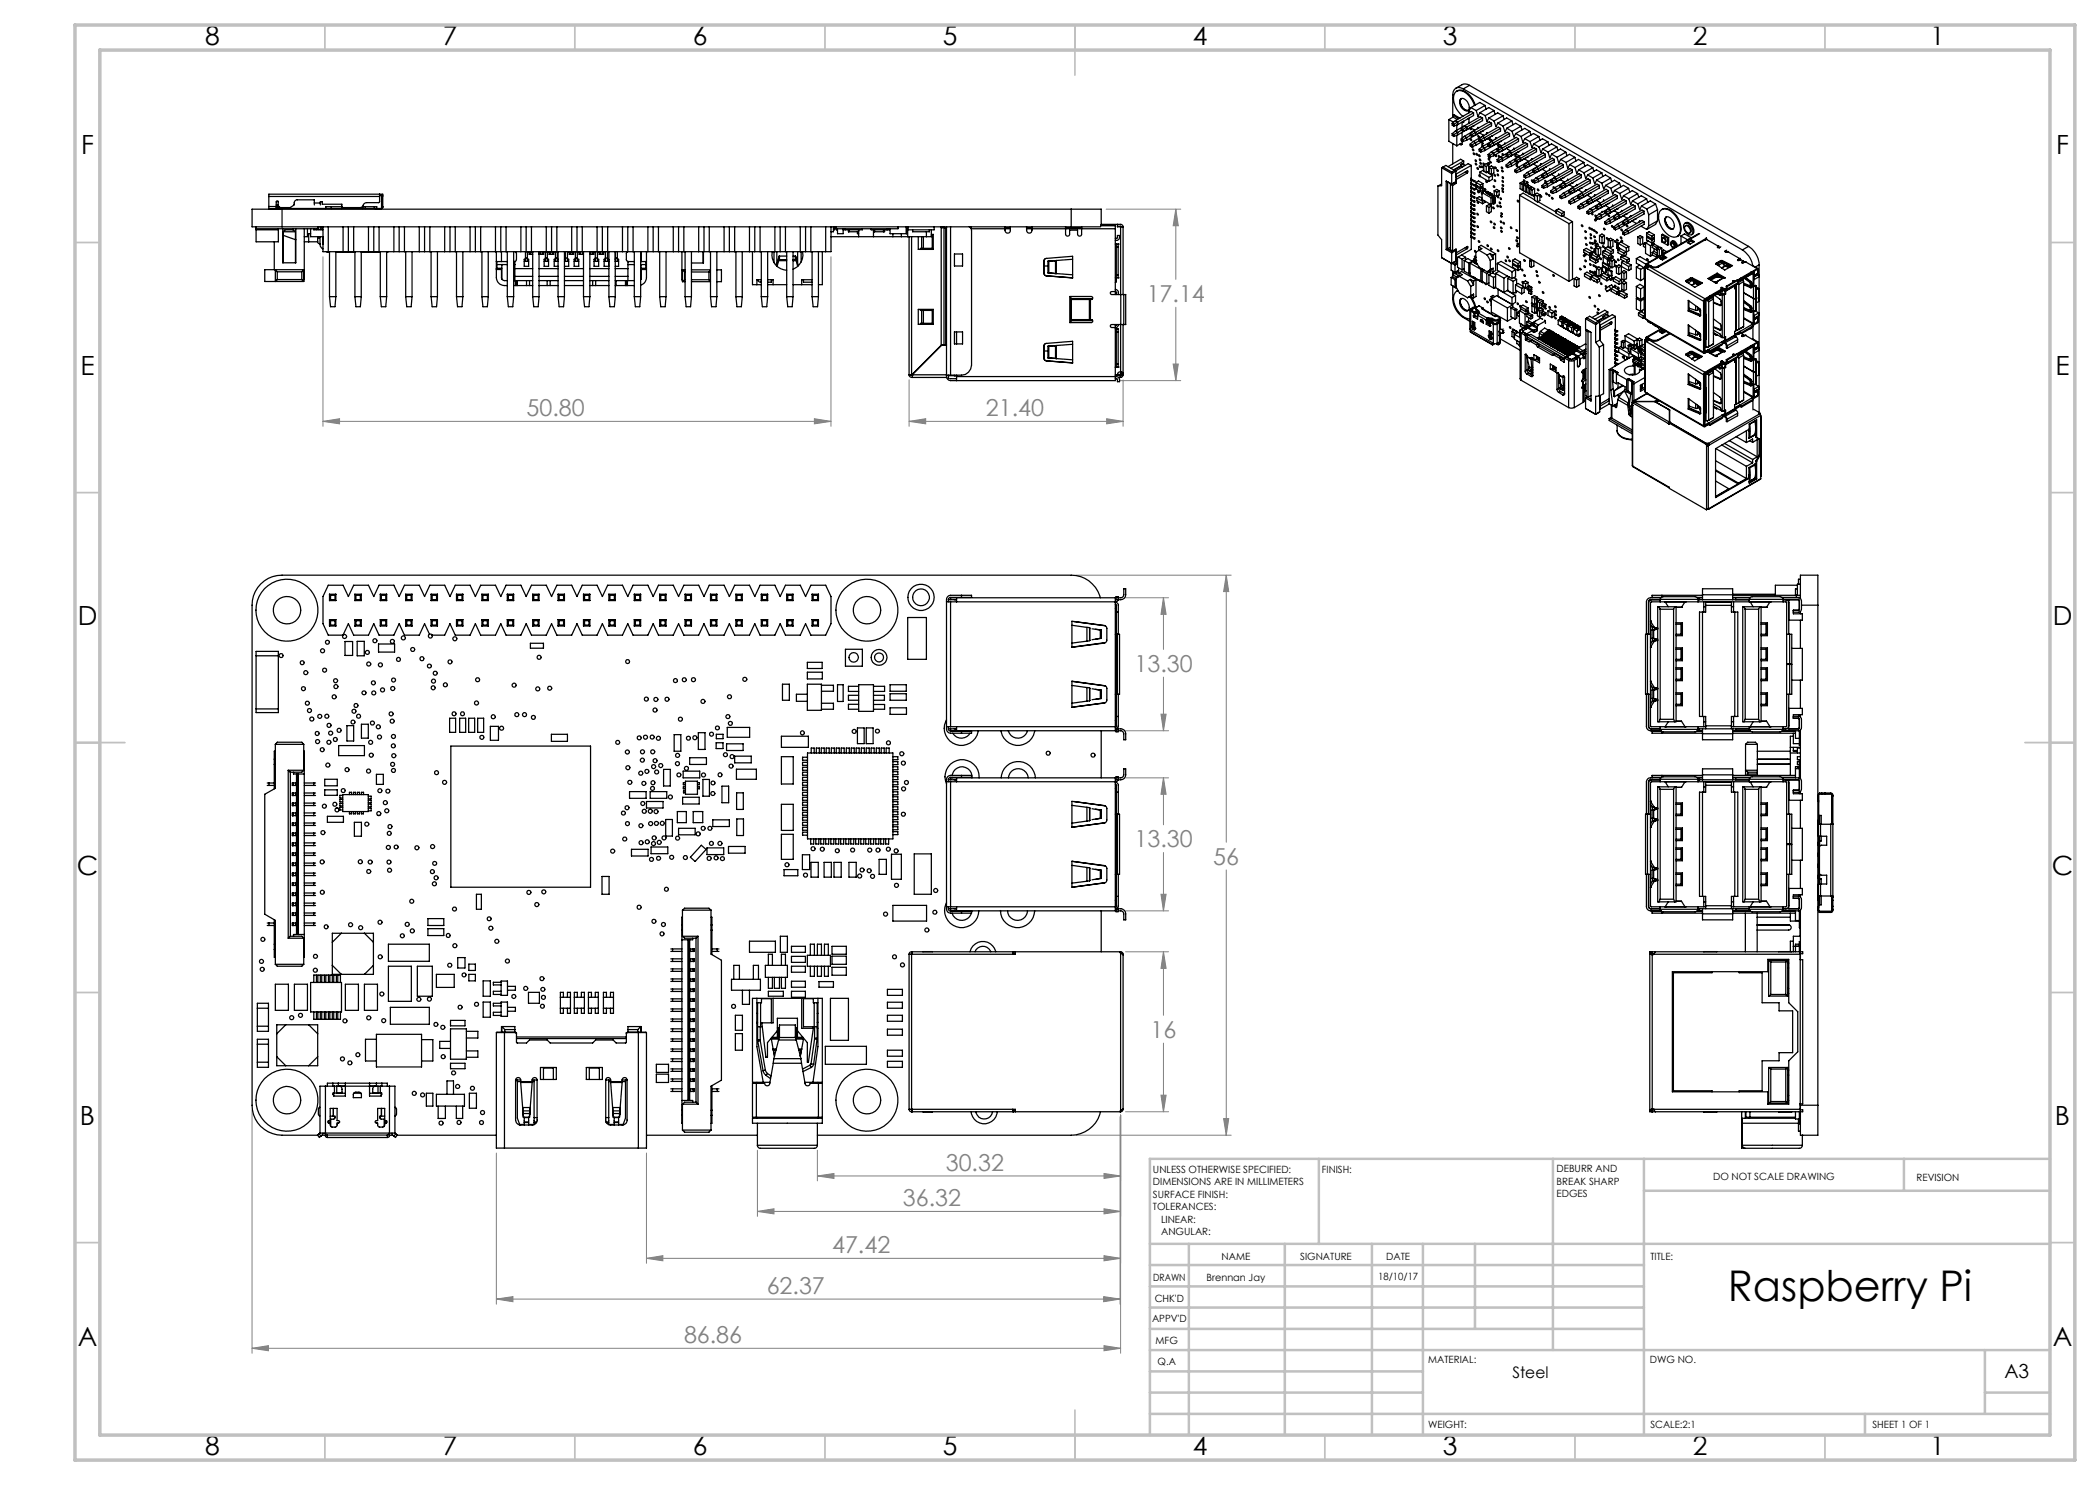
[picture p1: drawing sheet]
<svg xmlns="http://www.w3.org/2000/svg" width="420mm" height="297mm" viewBox="0 0 420 297" stroke-linecap="round" stroke-linejoin="round" font-family="sans-serif">
<defs><g id="words">
<text font-size="8.5" x="345.6" y="260.3">Raspberry Pi</text>
<g font-size="5.3">
<text x="41" y="9">8</text>
<text x="88.5" y="9">7</text>
<text x="138.5" y="9">6</text>
<text x="188.5" y="9">5</text>
<text x="238.5" y="9">4</text>
<text x="288.5" y="9">3</text>
<text x="338.5" y="9">2</text>
<text x="386" y="9">1</text>
<text x="16.2" y="30.7">F</text>
<text x="411.2" y="30.7">F</text>
<text x="16.1" y="75">E</text>
<text x="411.1" y="75">E</text>
<text x="15.5" y="125">D</text>
<text x="410.5" y="125">D</text>
<text x="15.4" y="175">C</text>
<text x="410.4" y="175">C</text>
<text x="16" y="225">B</text>
<text x="411" y="225">B</text>
<text x="15.5" y="269.2">A</text>
<text x="410.5" y="269.2">A</text>
<text x="41" y="291">8</text>
<text x="88.5" y="291">7</text>
<text x="138.5" y="291">6</text>
<text x="188.5" y="291">5</text>
<text x="238.5" y="291">4</text>
<text x="288.5" y="291">3</text>
<text x="338.5" y="291">2</text>
<text x="386" y="291">1</text>
</g>
<g font-size="4.7" fill="#808080">
<text x="229.3" y="60.4">17.14</text>
<text x="105.3" y="83.2">50.80</text>
<text x="197.2" y="83.2">21.40</text>
<text x="226.9" y="134.4">13.30</text>
<text x="226.9" y="169.5">13.30</text>
<text x="242.7" y="173">56</text>
<text x="230.1" y="207.6">16</text>
<text x="189.2" y="234.2">30.32</text>
<text x="180.6" y="241.2">36.32</text>
<text x="166.4" y="250.6">47.42</text>
<text x="153.3" y="258.8">62.37</text>
<text x="136.8" y="268.6">86.86</text>
</g>
<text font-size="3.9" x="400.9" y="275.5">A3</text>
<text font-size="3.2" x="302.5" y="275.5">Steel</text>
<g font-size="2">
<text x="230.6" y="234.6">UNLESS OTHERWISE SPECIFIED:</text>
<text x="230.6" y="237.1">DIMENSIONS ARE IN MILLIMETERS</text>
<text x="230.6" y="239.6">SURFACE FINISH:</text>
<text x="264.4" y="234.6">FINISH:</text>
<text x="311.3" y="234.5">DEBURR AND</text>
<text x="311.3" y="237">BREAK SHARP</text>
<text x="311.3" y="239.5">EDGES</text>
<text x="342.6" y="236">DO NOT SCALE DRAWING</text>
<text x="383.3" y="236.2">REVISION</text>
<text x="230.6" y="242.1">TOLERANCES:</text>
<text x="232.2" y="244.6">LINEAR:</text>
<text x="232.2" y="247.1">ANGULAR:</text>
<text x="244.3" y="252">NAME</text>
<text x="260" y="251.9">SIGNATURE</text>
<text x="277.2" y="251.9">DATE</text>
<text x="330.1" y="251.9">TITLE:</text>
<text x="230.6" y="256.1">DRAWN</text>
<text x="241.3" y="256.1">Brennan Jay</text>
<text x="275.6" y="255.9">18/10/17</text>
<text x="230.9" y="260.3">CHK'D</text>
<text x="230.4" y="264.4">APPV'D</text>
<text x="231.1" y="268.8">MFG</text>
<text x="231.5" y="273">Q.A</text>
<text x="285.6" y="272.5">MATERIAL:</text>
<text x="330" y="272.5">DWG NO.</text>
<text x="285.6" y="285.5">WEIGHT:</text>
<text x="330.1" y="285.6">SCALE:2:1</text>
<text x="374.5" y="285.6">SHEET 1 OF 1</text>
</g>
</g></defs>
<g fill="none" stroke="#808080" stroke-width=".2">
<path d="M64.6 51.4v33.9M166.2 51.4v33.9M221.2 41.8h14.9M235.2 41.8l.5 3.4h-1.1zM235.2 41.8v14.1M181.8 75.9v9.4M224 76.1h12.1M224.6 76v9.3M234.6 72.8h1.1l-.5 3.3zM235.2 61.5v14.6M64.6 84.3l3.3-.6v1.1zM64.6 84.3h101.6"/>
<path d="M162.9 83.7l3.3 .6-3.3 .5zM181.8 84.3l3.3-.6v1.1zM181.8 84.3h42.8M221.3 83.7l3.3 .6-3.3 .5zM215.2 115h31M225.1 119.6h8.6M232.7 119.6l.5 3.3h-1zM232.7 119.6v10.3M245.3 115l.4 3.3h-1zM245.3 115v53.4M232.7 135.4v10.8M225.1 155.6h8.6"/>
<path d="M225.1 146.2h8.6M232.2 142.8h1l-.5 3.4zM232.7 155.6l.5 3.3h-1zM232.7 155.6v9.4M232.2 178.9h1l-.5 3.3zM232.7 170.5v11.7M245.3 174v53M225.1 190.4h8.6M225.1 182.2h8.6M232.7 190.4l.5 3.3h-1zM232.7 190.4v12.7M232.2 219h1l-.5 3.4z"/>
<path d="M232.7 208.6v13.8M50.4 222v48.6M99.3 230.6v30.2M129.3 230.6v22.1M151.5 230v13.3M163.5 235.2l3.3-.5v1zM163.5 230v6.2M163.5 235.2h60.6M215.2 227h31M220.8 234.7l3.3 .5-3.3 .5zM224 223.3v37.5M224.1 223v47.6"/>
<path d="M225.1 222.4h8.6M244.7 223.7h1l-.4 3.3zM99.3 259.8l3.3-.5v1zM99.3 259.8h124.7M129.3 251.7l3.3-.6v1.1zM129.3 251.7h94.8M151.5 242.3l3.3-.5v1zM151.5 242.3h72.6M220.7 259.3l3.3 .5-3.3 .5zM220.8 241.8l3.3 .5-3.3 .5zM220.8 251.1l3.3 .6-3.3 .5zM50.4 269.7l3.3-.6v1.1z"/>
<path d="M50.4 269.7h173.7M220.8 269.1l3.3 .6-3.3 .5z"/>
</g>
<g fill="none" stroke="#c0c0c0" stroke-width=".35">
<path d="M65 5v5M115 5v5M165 5v5M215 5v10M265 5v5M315 5v5M365 5v5M15 48.5h5M410 48.5h5M15 98.5h5M410 98.5h5M15 148.5h10"/>
<path d="M405 148.5h10M15 198.5h5M410 198.5h5M15 248.5h5M410 248.5h5M65 287v5M115 287v5M165 287v5M215 282v10M265 287v5M315 287v5M365 287v5"/>
</g>
<g fill="none" stroke="#c0c0c0" stroke-width=".5">
<path d="M263.8 231.8v17M310.6 231.8v38.2M328.8 231.8v55.2M328.8 238.2h81.2M380.8 231.8v6.4M410 231.8h-180v55.2M230 248.8h180M230 257.3h98.8M230 253h98.8M237.8 248.8v38.2M257 248.8v38.2M274.4 248.8v38.2"/>
<path d="M284.6 248.8v38.2M295 248.8v17M230 265.8h98.8M230 261.5h98.8M230 278.5h54.6M230 274.3h54.6M230 270h180M397 278.5h13M397 270v12.8M230 282.8h180M373 282.8v4.2"/>
</g>
<path d="M15 5h400v287h-400zM20 10h390v277h-390z" fill="none" stroke="#c0c0c0" stroke-width=".7"/>
<g fill="#808080">
<path d="M220.8 234.7l3.3 .5-3.3 .5zM163.5 235.2l3.3-.5v1zM220.8 241.8l3.3 .5-3.3 .5zM151.5 242.3l3.3-.5v1zM220.8 251.1l3.3 .6-3.3 .5zM129.3 251.7l3.3-.6v1.1zM162.9 83.7l3.3 .6-3.3 .5zM64.6 84.3l3.3-.6v1.1z"/>
<path d="M50.4 269.7l3.3-.6v1.1zM220.8 269.1l3.3 .6-3.3 .5zM244.7 223.7h1l-.4 3.3zM245.3 115l.4 3.3h-1zM232.2 219h1l-.5 3.4zM232.7 190.4l.5 3.3h-1zM232.2 178.9h1l-.5 3.3zM232.7 155.6l.5 3.3h-1zM232.2 142.8h1l-.5 3.4zM232.7 119.6l.5 3.3h-1zM235.2 41.8l.5 3.4h-1.1zM234.6 72.8h1.1l-.5 3.3zM181.8 84.3l3.3-.6v1.1zM221.3 83.7l3.3 .6-3.3 .5z"/>
<path d="M220.7 259.3l3.3 .5-3.3 .5zM99.3 259.8l3.3-.5v1z"/>
</g>
<g fill="none" stroke="#000" stroke-width=".25">
<path d="M291.3 18.2a2.29 2.29 0 0 1 2.9 1.2l.8 1.6M292.2 19.7a1.61 1.61 0 0 1 1.4 2.4 1.39 1.39 0 0 1-1.6-1.3v-.8zM292.3 19.7a1.66 1.66 0 0 0 1.4 2.4M292.7 17.8a1.3 1.3 0 0 0-1.5-.2 1.3 1.3 0 0 0-.7 1.4v4.5M292.7 17.8l55.8 32.2M293.9 17.1l-.6-.3h-.6l-1.5 .8M293.9 17.1l-1.2 .7M293.9 17.1l55.8 32.2M53.8 39.3v2M53.8 39.3h22.1M75.9 39.3v1.1l-.2 .1h-2.3a1.27 1.27 0 0 0-1 .9l-3.9 .1-.1-.2v-.5h-3.9v-.4h-.4v.2M75.9 38.8v.5"/>
<path d="M75.9 39.1h.7v-.3h-22.8v.5M76.3 39.1v2.6h-1.4M76.5 39.1l.1 2.2M287.6 37.2v9.8l.7 .9v3.6M288.3 33.5l2 1.2 .9-.4M288.3 33.5v3.6l-.7 .1M288.3 36.8l-.7 .4M288.6 33.4l1.7 1M288.6 33.4l-.3 .1M288.6 33.4l.6-.3 1.7 1M289.2 36.2l1.1 .6M289.2 36.2v13.7"/>
<path d="M289.2 36.2l.3 .2M289.5 36.4l.8 .4M289.5 36.4v13.4M289.8 23.9l.9 .5M289.8 23.9v4.4l1.6 .9M290.1 36.9l.4 .2M290.1 36.9v13l.4 .3M290.2 36.8l-.1 .1M290.3 36.8h.1M290.3 34.4v2.4M290.3 36.8l.9-.4zM290.4 24.7v.3l.4 .2"/>
<path d="M290.4 26.7l.4 .2M290.4 26.7v.4l.4 .2M290.4 24.7l.4 .2M290.5 37.1v13.1M290.5 28.7v4.1M290.6 23.4l-.8 .5M290.6 23.4l.9 .5M290.6 23.1l.2-.1 1.2 .6M290.6 23.1l1.2 .6M290.6 23.1v.3M290.8 24.9v.3M290.8 26.9v.4"/>
<path d="M290.9 34.1l-.6 .3M290.9 34.1l.3 .2M290.9 36.5l.3 .2M291.1 26.2l-.7 .5M291.1 26.2l.4 .3M291.1 24.1l-.7 .6M291.1 24.1l.4 .3M291.2 34.3v2.4M291.2 34.8h.1M291.2 35.5h.1M291.2 36.7l-.7 .4M291.4 25v1.1"/>
<path d="M291.4 27.1v2.1M291.5 26.5l-.7 .4M291.5 24.4v.5M291.5 26.5v.5M291.5 27l-.7 .3M291.5 24.4l-.7 .5M291.5 24.9l-.7 .3M291.5 33.5h.1M291.9 28.8l.3 .2M292 33.3l-1.3 .7M292.1 33.2l-1.3 .8M292.1 33.2l.2 .3"/>
<path d="M292.1 32.9l.4 .5M292.1 32.9v.3M292.1 32.9l.3-.1 .6 .3M292.2 29v-.3l-.8 .5M292.2 27.8v.3l.4 .2M292.2 26.1l.4 .1M292.2 27.8l.4 .2M292.2 25.7v.4M292.2 26.1l-.7 .4M292.2 25.7l.4 .2M292.4 24.4v1M292.4 26.5v1.2"/>
<path d="M292.4 28.3v.6l-.2 .1M292.6 25.9v.3M292.6 28v.3M292.7 24.2v.3l-.2-.1M292.7 32.2l-.6-.3-2.5 1.4M292.7 32.2l-2.5 1.5M292.7 32.2v.7M292.9 27.3l-.7 .5M292.9 27.3l.4 .2M292.9 25.2l-1.8 1M292.9 25.2l-.7 .5M292.9 25.2l.4 .2"/>
<path d="M293.1 34.4l.3 .2M293.3 28l-.7 .3M293.3 27.5l-.7 .5M293.3 25.4v.6M293.3 27.5v.5M293.3 26l-.7 .2M293.3 25.4l-.7 .5M293.4 34.6a.21 .21 0 0 0 .2-.2 .21 .21 0 0 0-.2-.2l-2.2 1.3M293.4 34.6l-2.2 1.3M293.6 23.7l.2 .1M293.8 23.6l.1 1M294 25.6l.3 .3a.17 .17 0 0 1-.3 0 .17 .17 0 0 1 0-.2z"/>
<path d="M294 28.8v.4l.4 .1M294 28.8l.4 .2M294 27.1l-.7 .4M294 26.7l.4 .2M294 27.1l.4 .2M294 26.7v.4M294.1 25.5l.9 .5M294.1 37.4l.7 .3M294.1 37.6l.7 .4M294.1 38.2l.7 .4M294.1 38.4l.7 .4M294.1 39l.7 .4"/>
<path d="M294.1 39.2l.7 .4M294.1 39.8l.7 .4M294.1 35.7v.2M294.1 36.5v.3M294.1 37.4v.2M294.1 38.2v.2M294.1 39v.2M294.1 39.8v.2M294.1 35.7l.7 .4M294.1 35.9l.7 .4M294.1 36.5l.7 .4M294.1 36.8l.7 .3"/>
<path d="M294.1 37.6h.2l-.2 .6M294.1 35.9l.2 .1-.2 .5M294.1 36.8h.2l-.2 .6M294.1 38.4h.2l-.2 .6M294.1 39.2l.2 .1-.2 .5M294.2 21.5l-.4 .7v.4M294.2 21.5l1 .6M294.3 33.1l-.2 2.6M294.3 33.1l-3.1 1.7M294.3 33.1l-.6-.4-2.6 1.5M294.4 26.9v.4M294.4 29v.3"/>
<path d="M294.6 29.3v.2l-.2-.2M294.6 30.6h.1a.19 .19 0 0 1 .2 .1 .19 .19 0 0 1-.1 .2zM294.7 26.2l-1.8 1.1M294.7 26.2l-.7 .5M294.7 26.2l.4 .3M294.7 28.3l-.7 .5M294.7 28.3l.4 .2M294.7 25.1h.1M294.7 22.6v.5l-3.2 1.8M294.7 25.1l-3.2 1.9M294.7 22.6l-3.2 1.8M294.7 22.6l-.4-.3-3.2 1.8"/>
<path d="M294.8 37.7h.2M294.8 38h.2M294.8 38.6h.2M294.8 38.8h.2M294.8 39.4h.2M294.8 39.6h.2M294.8 36.1h.2M294.8 36.3h.2M294.8 36.9h.2M294.8 37.1h.2M294.8 36.1v.2M294.8 36.9v.2"/>
<path d="M294.8 37.7v.3M294.8 38.6v.2M294.8 39.4v.2M294.9 21.1a4 4 0 0 0-3-3 1.49 1.49 0 0 0-1.2 2 4.9 4.9 0 0 0 1.9 3.2M295.1 32l.2 .2a.19 .19 0 0 1-.3 0 .19 .19 0 0 1 .1-.2zM295.1 32.7l.2 .2-.1 .1zM295.1 26.5v.5M295.1 28.5v.6M295.1 28.5l-.7 .5M295.1 27l-.7 .3M295.1 26.5l-.7 .4M295.1 29.1l-.7 .2"/>
<path d="M295.2 30.7h.1a.19 .19 0 0 1 .2 .1 .19 .19 0 0 1-.1 .2zM295.2 36.5l.5-.3 .9 .5M295.2 36.5l.9 .5M295.2 36.5v.5l.9 .5M295.2 37.4v.4l.9 .5M295.2 37.4l.9 .4M295.2 22.1l.4 1.2 .4-.8M295.4 33.5h.1a.19 .19 0 0 1 .2 .1 .19 .19 0 0 1-.1 .3zM295.4 39.6l.5-.3 .5 .3M295.4 39.6l1.1 .6M295.4 39.6v.5l1.1 .6M295.5 37.2l-.3 .2"/>
<path d="M295.6 27.1l.2 .3a.17 .17 0 0 1-.2 0 .17 .17 0 0 1 0-.2zM295.7 25.6l-.1-.1-.1 .2M295.7 31a.16 .16 0 0 1 .2 .1 .16 .16 0 0 1-.1 .2zM295.8 27.8v.3M295.8 29.8v.4l.4 .2M295.8 27.8l.4 .2M295.8 28.1l.4 .2M295.8 28.1l-.7 .4M295.8 29.8l.4 .3M295.9 31.8l.3 .3a.19 .19 0 0 1-.3 0 .19 .19 0 0 1 0-.3zM295.9 26.5l.9 .6M296 35.1l-.1-.1a.18 .18 0 0 0-.1 .2 .18 .18 0 0 0 .3 .1"/>
<path d="M296 34.4v.8l1.8 1.1M296 22.5l1 .6M296 34.4l1.8 1.1M296.1 37v.5M296.1 37.8v.5M296.2 28v.3M296.2 30.1v.3M296.3 37.4l.3 .2M296.3 28.5l.2-.1 .1 .3a.18 .18 0 0 1-.2 0 .18 .18 0 0 1-.1-.2zM296.4 38.5h-.1l.1 .3M296.4 38.5l1.8 1M296.4 38.5v1.4l1.8 1"/>
<path d="M296.5 27.3l-.7 .5M296.5 27.3l.4 .2M296.5 27.3l-1.8 1M296.5 29.3l-.7 .5M296.5 29.3l.4 .3M296.5 26.2h.1M296.5 23.6v.5l-3.2 1.9M296.5 26.2l-3.2 1.8M296.5 23.6l-3.2 1.8M296.5 23.6l-.4-.2-3.2 1.8M296.5 38.2l.2 .1M296.5 38.2v.2"/>
<path d="M296.6 36.7l-.5 .3M296.6 36.7v.5l-.5 .3M296.6 37.6v.4l-.5 .3M296.6 37.6l-.5 .2M296.7 32.6l.2 .3a.18 .18 0 0 1-.3 0 .18 .18 0 0 1 .1-.3zM296.7 27v.2M296.8 34.1l-.8 .3M296.8 33v1.3l.5 .2M296.8 33l.5 .3M296.9 37.7a.16 .16 0 0 1 .2 .1 .16 .16 0 0 1-.1 .2zM296.9 38.2h-.4M296.9 29.6l-.7 .5"/>
<path d="M296.9 28l-.7 .3M296.9 27.5l-.7 .5M296.9 27.5v.5M296.9 29.6v.5M296.9 30.1l-.7 .3M297 21.1l-1.1-.6-1.7 1M297 21.1l-1.8 1M297 21.1l.2 .7M297 23.1l.4 1.2 .4-.7M297.1 36.2h.2l.1 .2a.18 .18 0 0 1-.2 0 .18 .18 0 0 1-.1-.2zM297.2 38.4l.2 .3M297.2 38.4l.2 .1"/>
<path d="M297.3 33.3v1.2M297.3 38.3l-.3-.1-.6 .3M297.4 34.4l1.1 .7M297.4 38.5v.2M297.5 26.7l-.1-.2-.1 .3M297.5 38.6h.2M297.5 38.6l.2 .2M297.5 27.7h.1M297.5 38.6l-.1 .1M297.5 27.7l.5 .3M297.5 32.6a.18 .18 0 0 1 .3 0 .18 .18 0 0 1-.1 .3zM297.6 38.3l-.4 .1"/>
<path d="M297.6 38.3l-.2 .2M297.6 38.3v.2M297.6 31.7h.2l.1 .2a.18 .18 0 0 1-.2 .1 .18 .18 0 0 1-.1-.3zM297.6 30.9l.4 .2M297.6 30.9v.4l.4 .1M297.6 28.8l.4 .2M297.6 28.8v.4M297.6 29.2l.4 .1M297.6 29.2l-.7 .4M297.7 38.6v.2M297.7 27.5l.9 .6M297.7 33l-.4 .3"/>
<path d="M297.7 33v1.3l-.4 .2M297.7 33l-.4-.3-.5 .3M297.8 31.3l-.1 .1a.18 .18 0 0 0 .1 .2 .18 .18 0 0 0 .3-.1l-.1-.1M297.8 33.5v1.1l.5 .3M297.8 35.5v.8M297.8 38.7v.2l.2 .1M297.8 23.6l1 .6M297.8 33.5l.5-.3 .5 .3M297.8 33.5l.5 .3M297.8 38.7l-.1 .1M297.8 38.7l.2 .1M297.9 38.5l-.2-.1-.2 .2"/>
<path d="M297.9 38.5l-.2 .1M297.9 38.5v.2M298 29v.3M298 31.1v.3M298 38.8v.2M298 32.2l.2 .3a.19 .19 0 0 1-.2 0 .19 .19 0 0 1 0-.3zM298 27.8v.2M298.1 38.9l.1 .3M298.1 38.9l.1 .1M298.1 38.9l-.1 .1M298.2 38.7h-.4M298.2 38.7l-.2 .1"/>
<path d="M298.2 38.7v.1M298.2 27.9l-.2 .1M298.2 39.5v1.4M298.2 39v.2M298.3 33.8v1.1M298.3 28.3l-.7 .5M298.3 28.3l.4 .2M298.3 28.3l-1.8 1M298.3 30.4l-.7 .5M298.3 30.4l.4 .2M298.3 27.2h.1M298.3 24.7v.4l-3.2 1.9"/>
<path d="M298.3 24.7l-3.2 1.8M298.3 24.7l-.4-.3-3.2 1.8M298.3 27.2l-3.2 1.9M298.4 39l.4 .2M298.4 38.8l-.3 .1M298.4 38.8l-.2 .2M298.4 38.8v.2M298.4 39l-.2 .2M298.5 35.1l-.7 .4M298.5 35.1v.8l-.7 .4M298.6 39.8l.2 .1M298.6 39.8v.2l.2 .1"/>
<path d="M298.6 39.5v.2l.2 .1M298.6 39.5l.2 .1M298.7 39.8h-.1M298.7 37.1l.2 .1v.3l-.2-.1zM298.7 28.5v.6l-.7 .2M298.7 30.6v.5M298.7 28.5l-.7 .5M298.7 30.6l-.7 .5M298.7 31.1l-.7 .3M298.8 39.2l-.6 .3M298.8 33.5v1.1l-.5 .3M298.8 39.2v.2"/>
<path d="M298.8 39.6v.2M298.8 39.9v.2M298.8 33.5l-.5 .3M298.8 39.4l-.2 .1M298.8 39.4l.2 .1M298.8 34.9h.1a.19 .19 0 0 1 .2 .1 .19 .19 0 0 1-.1 .2zM298.8 24.2l.4 1.1 .4-.7M298.8 22.1l-1.8 1M298.8 22.1l.2 .8M298.8 22.1l-1.1-.6-1.7 1M298.8 38.2l.5 .2M298.8 38.2l.5-.3 .5 .3"/>
<path d="M298.8 38.2v.8l.5 .3M298.9 39.8h.1M299 33.4l.2 .2v.1l-.2-.1zM299 39.8l-.2 .1M299 39.5v.2l-.2 .1M299 39.8v.2l-.2 .1M299 39.5l-.2 .1M299.3 27.7l-.1-.2-.2 .3M299.3 38.4v.9M299.4 29.8v.4M299.4 31.9v.4l.3 .2M299.4 29.8l.3 .2"/>
<path d="M299.4 30.2l.3 .2M299.4 31.9l.3 .2M299.4 30.2l-.7 .4M299.5 34.8l.2 .3a.18 .18 0 0 1-.3-.1 .18 .18 0 0 1 .1-.2zM299.5 39.2l.2 .2-.1 .2-.1-.4M299.5 29h.2v.3zM299.5 28.6l.9 .6M299.6 24.6l1 .6M299.7 31.1l.2 .1v.2h-.2zM299.7 30v.4M299.7 32.1v.4M299.8 38.2v.8l-.5 .3"/>
<path d="M299.8 38.2l-.5 .2M300 39.6h.2v.3zM300.1 29.3l.4 .3M300.1 29.3l-.7 .5M300.1 31.4l-.7 .5M300.1 31.4l.4 .3M300.1 29.3l-1.8 1.1M300.1 28.3h.1M300.1 25.7v.5l-3.2 1.8M300.1 25.7l-3.2 1.8M300.1 25.7l-.5-.3-3.1 1.9M300.3 33.4a.21 .21 0 0 1 .2 .1 .21 .21 0 0 1-.1 .3l-.2-.3z"/>
<path d="M300.4 38.1l.3 .3a.17 .17 0 0 1-.2 0 .17 .17 0 0 1-.1-.2zM300.5 36.1l.1 .3-.2-.2zM300.5 35.3l.2 .3a.18 .18 0 0 1-.3 0 .18 .18 0 0 1 .1-.3zM300.5 29.6l-.8 .4M300.5 29.6v.5M300.5 31.7v.5M300.5 30.1l-.8 .3M300.5 32.2l-.8 .3M300.5 31.7l-.8 .4M300.6 25.2l.4 1.2 .4-.8M300.6 23.2l-1.8 1M300.6 23.2l.2 .7"/>
<path d="M300.6 23.2l-1.1-.6-1.7 1M300.7 31l-.1-.3a.18 .18 0 0 0-.2 .2 .18 .18 0 0 0 .2 .2M301 28.7v-.1l-.2 .3M301.2 33l.3 .2M301.2 33v.3l.3 .2M301.2 30.9v.4M301.2 30.9l.3 .2M301.2 31.3l.3 .1M301.2 31.3l-.7 .4M301.3 29.7l.9 .5M301.3 29.6v.1M301.4 25.6l1 .7"/>
<path d="M301.5 31.1v.3M301.5 33.2v.3M301.9 32.5l-.7 .5M301.9 32.5l.4 .2M301.9 30.4l-.7 .5M301.9 30.4l.4 .2M301.9 30.4l-1.8 1M301.9 29.3h.1M301.9 26.7l-3.2 1.8M301.9 26.7l-.5-.2-3.1 1.8M301.9 26.7v.5l-5 2.9M301.9 29.3l-3.2 1.8"/>
<path d="M302.3 33.2l-.8 .3M302.3 32.7l-.8 .5M302.3 30.6v.5l-.8 .3M302.3 32.7v.5M302.3 30.6l-.8 .5M302.4 24.2l-1.1-.6-1.7 1M302.4 24.2l-1.8 1M302.4 24.2l.2 .7M302.4 26.3l.4 1.1 .3-.7M302.8 29.8v-.2l-.2 .3M303 31.1l.1-.1 .1 .4zM303 34v.4l.3 .1"/>
<path d="M303 32.3l-.7 .4M303 31.9l.3 .2M303 31.9v.4M303 32.3l.3 .2M303 34l.3 .2M303.1 30.7l.9 .5M303.1 26.7l1.1 .6M303.3 32.1v.4M303.3 34.2v.3M303.5 32.6v.2l-.2-.1M303.6 31.4l-1.7 1.1M303.6 31.4l-.6 .5"/>
<path d="M303.6 31.4l.5 .3M303.6 33.5l-.6 .5M303.6 33.5l.5 .2M303.7 30.3h.1M303.7 27.8v.5l-3.2 1.8M303.7 27.8l-3.2 1.8M303.7 27.8l-.5-.3-3.1 1.8M303.9 39l.7-.4 2.3 1.4M303.9 39l9.9 5.7M303.9 39v11.5l9.9 5.8M304 36.6v1.1l.4 .3M304 36.6l.4 .3"/>
<path d="M304.1 31.7v.5M304.1 33.7v.6M304.1 32.2l-.8 .3M304.1 31.7l-.8 .4M304.1 33.7l-.8 .5M304.1 34.3l-.8 .2M304.2 25.3l-1.8 1M304.2 25.3l.2 .7M304.2 25.3l-1.1-.6-1.7 .9M304.2 27.3l.4 1.2 .3-.8M304.4 36.9v1.1M304.6 30.8v-.1l-.2 .2"/>
<path d="M304.7 31.9h-.1M304.7 37l.5 .2M304.7 37v1.2l.5 .2M304.7 37.8l-.3 .2M304.8 35v.4l.3 .2M304.8 33l.3 .2M304.8 33.3l.3 .2M304.8 33v.3M304.8 35l.3 .2M304.8 33.3l-.7 .4M304.9 31.7l.9 .6M304.9 36.6l-.4-.3-.5 .3"/>
<path d="M304.9 36.6l-.5 .3M304.9 36.6v.3M304.9 27.7l1.1 .6M305.1 33.2v.3M305.1 35.2v.4M305.2 37.2v1.2M305.4 37.4l.4 .2M305.4 37.4v1.1l.4 .3M305.4 38.3l-.2 .1M305.4 32.5l-.6 .5M305.4 32.5l.5 .2M305.4 34.5l-.6 .5"/>
<path d="M305.4 34.5l.5 .3M305.4 32.5l-1.8 1M305.5 31.4h.1M305.5 31.4l-3.2 1.8M305.5 28.8v.5l-5 2.9M305.5 28.8l-3.2 1.8M305.5 28.8l-.5-.3-3.1 1.9M305.6 37l-.4-.3-.5 .3M305.6 37l-.4 .2M305.6 37v.2M305.8 37.6v1.2M305.9 33.2l-.8 .3"/>
<path d="M305.9 32.7l-.8 .5M305.9 32.7v.5M305.9 34.8v.5M305.9 35.3l-.8 .3M305.9 34.8l-.8 .4M306 26.3l.2 .7M306 26.3l-1.8 1M306 26.3l-1.1-.6-1.8 1M306 38.7l-.2 .1M306 37.7l.4 .3M306 28.3l.4 1.2 .3-.7M306 37.7v1.2l.4 .2"/>
<path d="M306.3 36h.1a.16 .16 0 0 1 .2 .2 .16 .16 0 0 1-.2 .1zM306.3 37.4l-.5 .2M306.3 37.4v.2M306.3 37.4l-.4-.3-.5 .3M306.4 31.9v-.2l-.2 .3M306.4 38v1.1M306.6 36.1v.3l.3 .2M306.6 36.1l.3 .2M306.6 34v.4M306.6 34l.3 .2M306.6 34.4l-.7 .4M306.6 34.4l.3 .1"/>
<path d="M306.7 32.7l.9 .6M306.7 28.8l1.1 .6M306.9 39.2l-.1-.2a.18 .18 0 0 0-.1 .2 .18 .18 0 0 0 .2 .2M306.9 37.7l-.4-.2-.5 .2M306.9 38.9l.5-.3 .6 .3M306.9 38.9l.6 .4M306.9 38.9v1.2l.6 .3M306.9 34.2v.3M306.9 36.3v.3M306.9 37.7v1.1l-.5 .3M306.9 37.7l-.5 .3M307.2 35.6l-.6 .5"/>
<path d="M307.2 35.6l.5 .2M307.3 32.4h.1M307.3 29.8l-3.2 1.9M307.3 29.8l-.5-.2-3.2 1.8M307.3 29.8v.5l-3.2 1.9M307.3 32.4l-3.2 1.9M307.5 39.3v1.1M307.5 37.8l.3 .3a.19 .19 0 0 1-.3 0 .19 .19 0 0 1 0-.3zM307.7 35.8l-.8 .5M307.7 36.3l-.8 .3M307.7 33.7v.6M307.7 35.8v.5"/>
<path d="M307.7 33.7l-.8 .5M307.7 33.7l-.5-.2-.6 .5M307.7 34.3l-.8 .2M307.8 27.3l-1.8 1M307.8 27.3l.2 .7M307.8 27.3l-1.1-.6-1.8 1M307.8 29.4l.4 1.1 .3-.7M308 38.9l-.5 .4M308 38.9v1.2l-.5 .3M308.2 39l.1 .4-.3-.2zM308.2 32.9v-.2l-.2 .3M308.4 37.1v.4l.3 .1"/>
<path d="M308.4 35.4l.3 .2M308.4 37.1l.3 .2M308.4 35v.4M308.4 35.4l-.7 .4M308.4 35l.3 .2M308.5 33.8l.8 .6M308.5 29.8l1.1 .6M308.7 35.2v.4M308.7 37.3v.3M309 36.1l.2 .2-.1 .1-.2-.2zM309 36.6l-.6 .5M309 36.6l.5 .3"/>
<path d="M309 34.5l-1.8 1.1M309 34.5l-.6 .5M309 34.5l.5 .3M309.1 33.4h.1M309.1 30.9v.5l-3.2 1.8M309.1 30.9l-3.2 1.8M309.1 30.9l-.5-.3-3.2 1.9M309.1 33.4l-3.2 1.9M309.2 38.6a.19 .19 0 0 1 .2 .1 .19 .19 0 0 1-.1 .2zM309.5 36.9l-.8 .4M309.5 37.4l-.8 .2M309.5 34.8v.5"/>
<path d="M309.5 36.9v.5M309.5 34.8l-.8 .4M309.5 35.3l-.8 .3M309.6 28.4l-1.1-.6-1.8 1M309.6 28.4l-1.8 1M309.6 28.4l.2 .7M309.6 30.4l.4 1.2 .3-.8M309.7 38.9l.3 .2-.1 .2zM310 33.9v-.1l-.2 .3M310.2 38.2l.3 .1M310.2 36.1v.3M310.2 38.2v.3l.3 .2"/>
<path d="M310.2 36.1l.3 .2M310.2 36.4l.3 .2M310.2 36.4l-.7 .5M310.3 34.8l.8 .6M310.3 30.8l1.1 .7M310.5 36.3v.3M310.5 38.3v.4M310.8 37.6l-.6 .6M310.8 37.6l.5 .3M310.8 35.6l-1.8 1M310.8 35.6l-.6 .5M310.8 35.6l.5 .2"/>
<path d="M310.9 34.5h.1M310.9 34.5l-3.2 1.8M310.9 31.9l-.5-.3-5 2.9M310.9 31.9v.5l-3.2 1.9M310.9 31.9l-3.2 1.8M310.9 37.6l-.2-.3-.1 .2 .2 .2M311.3 38.4l-.8 .3M311.3 37.9l-.8 .4M311.3 35.8v.5l-.8 .3M311.3 37.9v.5M311.3 35.8l-.8 .5M311.4 29.4l-1.1-.6-1.8 1"/>
<path d="M311.4 29.4l-1.8 1M311.4 29.4l.2 .7M311.4 31.5l.3 1.1 .4-.7M311.8 35l-.1-.2-.1 .3M312 37.5l-.7 .4M312 37.1l.3 .2M312 37.5l.3 .1M312 37.1v.4M312 39.2v.3l.3 .2M312 39.2l.3 .2M312.1 35.9l.8 .5M312.1 31.9l1.1 .6"/>
<path d="M312.3 37.3v.3M312.3 39.4v.3M312.6 36.6l-1.8 1M312.6 36.6l-.6 .5M312.6 36.6l.5 .3M312.6 38.7l-.6 .5M312.6 38.7l.5 .2M312.7 35.5h.1M312.7 32.9v.5l-3.2 1.9M312.7 32.9l-3.2 1.9M312.7 32.9l-.5-.2-3.2 1.8M313.1 36.9v.5l-.8 .2"/>
<path d="M313.1 36.9l-.8 .4M313.1 38.9v.5M313.1 38.9l-.8 .5M313.1 39.4l-.8 .3M313.2 30.4l-1.8 1.1M313.2 30.4l.2 .7M313.2 30.4l-1.1-.6-1.8 1M313.2 32.5l.3 1.2 .4-.8M313.6 36l-.1-.2-.1 .3M313.8 38.2v.3M313.8 38.2l.3 .1M313.8 38.5l-.7 .4"/>
<path d="M313.8 38.5l.3 .2M313.9 36.9l.8 .6M313.9 32.9l1.1 .6M314.1 38.3v.4M314.4 37.6l-1.8 1.1M314.4 37.6l-.6 .6M314.4 37.6l.5 .3M314.4 39.7l-.6 .5M314.4 39.7l.5 .3M314.5 36.6h.1M314.5 34v.5l-5 2.9M314.5 34l-3.2 1.8"/>
<path d="M314.5 34l-.5-.3-3.2 1.9M314.9 37.9v.5l-.8 .3M314.9 37.9l-.8 .4M314.9 40v.5M314.9 40l-.8 .4M315 31.5l-1.1-.6-1.8 1M315 31.5l-1.8 1M315 31.5l.2 .7M315 33.5l.3 1.2 .4-.7M315.4 37l-.1-.1-.1 .3M315.6 39.2l.3 .2M315.6 39.5l.3 .2"/>
<path d="M315.6 39.2v.3M315.6 39.5l-.7 .5M315.7 37.9l.8 .6M315.7 34l1.1 .6M315.9 39.4v.3M316.2 38.7l-.6 .5M316.2 38.7l.5 .2M316.2 38.7l-1.8 1M316.3 37.6h.1M316.3 35v.5l-5 2.9M316.3 35l-3.2 1.9M316.3 35l-.5-.3-3.2 1.9"/>
<path d="M316.7 38.9l-.8 .5M316.7 39.4l-.8 .3M316.7 38.9v.5M316.8 32.5l-1.8 1M316.8 32.5l.2 .7M316.8 32.5l-1.1-.6-1.8 1M316.8 34.6l.3 1.1 .4-.7M317.2 38.1l-.1-.2-.1 .3M317.5 39l.8 .5M317.5 35l1.1 .6M318 39.7l-1.8 1M318 39.7l-.6 .5"/>
<path d="M318 39.7l.5 .3M318.1 38.6h.1M318.1 36.1v.5l-5 2.8M318.1 36.1l-3.2 1.8M318.1 36.1l-.5-.3-3.2 1.8M318.1 38.6l-3.2 1.9M318.5 40v.5l-.8 .3M318.5 40l-.8 .4M318.6 35.6l.3 1.2 .4-.8M318.6 33.5l-1.1-.6-1.8 1.1M318.6 33.5l-1.8 1.1M318.6 33.5l.2 .8"/>
<path d="M319 39.1l-.1-.2-.1 .4M319.3 36l1.1 .7M319.9 39.7h.1M319.9 37.1l-3.2 1.8M319.9 37.1l-.5-.3-3.2 1.9M319.9 37.1v.5l-3.2 1.8M320.4 36.7l.3 1.1 .4-.7M320.4 34.6l-1.8 1M320.4 34.6l.2 .7M320.4 34.6l-1.1-.6-1.8 1M321.1 37.1l1.1 .6M321.7 38.1v.5l-5 2.9"/>
<path d="M321.7 38.1l-3.2 1.9M321.7 38.1l-.5-.3-3.2 1.9M322.1 35.6l-1.7 1.1M322.1 35.6l.3 .7M322.1 35.6l-1-.6-1.8 1M322.2 37.7l.3 1.1 .4-.7M322.9 38.1l1.1 .6M323.5 39.2v.5l-5 2.8M323.5 39.2l-3.2 1.8M323.5 39.2l-.5-.3-3.2 1.8M323.9 36.7l-1-.6-1.8 1M323.9 36.7l-1.7 1"/>
<path d="M323.9 36.7l.3 .7M324 38.7l.3 1.2 .4-.7M324.7 39.2l1.1 .6M325.7 37.7l.3 .7M325.7 37.7l-1.7 1M325.7 37.7l-1-.6-1.8 1M325.8 39.8l.3 1.1 .4-.7M327.5 38.7l-1-.6-1.8 1.1M327.5 38.7l-1.7 1.1M327.5 38.7l.3 .7M329.3 39.8l-1.7 1M329.3 39.8l.3 .7"/>
<path d="M329.3 39.8l-1-.6-1.8 1M51.2 45.4v3h4.5v-2.6M51.2 46h4.5M53.8 41.3v.4h1.4M53.8 41.3h1.9M54.9 48.4v5.5M55.2 41.3v-.9a.19 .19 0 0 1 .2-.2 .19 .19 0 0 1 .2 .2v.5a.6 .6 0 0 0 .6 .6M55.2 41.3v.4M55.2 41.5h.3M55.2 41.7h.3M55.2 41.3h.5v.4h16.9M55.2 41h.5"/>
<path d="M55.5 54.4l-.4-.5v2.4l.4-.4M55.5 41.5h.2M55.5 41.7h.5M55.5 41.5v.2M55.5 54.4v1.5M55.5 54.4h4.9M55.5 55.9h4.9M55.7 41.3h.1M56 41.7h.1M56.2 41.7h-.2M56.2 41.5v.2M56.4 41.8h-6v3.6h6"/>
<path d="M56.4 45.4h157.8M56.4 41.8v3.6M56.4 41.8h157.8M56.6 45.8v6.8h2.6v-6.8M56.6 49.4h.1M56.6 46.4l.4-.4h1.7l.4 .4M56.6 46.4h2.5M56.6 47.1l2.6 .8M56.6 46.4v6.2M58.6 45.8v.2M59.1 46.4v6.2M60.4 54.4l.3-.5v2.4"/>
<path d="M60.4 54.4v1.5M60.4 55.9l.3 .4M60.9 53.9h-7.9v2.4h7.7M60.9 45.8v10.1h-.2M61.5 45.8v1.5h-.6M62.1 45.8v1.5h2.5M62.1 46.7h-.4v1.7M62.8 45.8v.2h.5v-.2M62.9 40.6v-.6h-3.5a.71 .71 0 0 0-.6 .9l-.7 .6h-1.9M62.9 40.6v.4M62.9 40.6h1.2M63.5 48.3l.2 .4h.3"/>
<path d="M63.5 47.3v1.1h-2.6M63.6 45.4v.4h-12.4M64 47.3l.1 1.9 .5 .6M64 47.5l-.3 .1-.2 .1M64.1 40.6v.4M64.1 45.4v.6h-.5v-.2M64.3 45.4v.6h.3M64.6 45.4v4.9h101.6v-4.9M64.6 47.3v.1M65.2 41.7v-.4h3.1v.4M65.3 50.3l.6 .1M65.7 45.4v4.9"/>
<path d="M65.9 50.3v9M65.9 59.3h1.3M65.9 59.3l.2 2h.9l.2-2M66.3 41.3v.4M67.2 50.3v9M67.2 50.4h3.8M68.6 45.4v4.9M69.7 45.4v4.9M70.7 45.4v4.9M71 50.3v9M71 59.3h1.2M71 59.3l.2 2h.9l.1-2"/>
<path d="M72.2 50.3v9M72.2 50.4h3.9M72.6 41.7h.5M72.6 41.7v-.4h2.8v.4M73.1 41.7h1.8M73.1 41.3v.4M73.7 45.4v4.9M74.8 45.4v4.9M74.9 41.3v.4M75.1 41.7h.3M75.8 45.4v4.9M76.1 50.3v9"/>
<path d="M76.1 59.3h1.2M76.1 59.3l.2 2h.9l.1-2M76.6 41.3l-.3 .4h-.9M76.6 41.3l-.1 .2M77.3 50.3v9M77.7 50.3l-.4 .1M78.8 45.4v4.9M79.8 45.4v4.9M80.9 45.4v4.9M81.1 50.3v9M81.1 59.3h1.3M81.1 59.3l.3 2h.8l.2-2"/>
<path d="M82.4 50.3v9M83.9 45.4v4.9M84.9 45.4v4.9M86 45.4v4.9M86.2 50.3v9M86.2 59.3h1.3M86.2 59.3l.2 2h.9l.2-2M87.5 50.3v9M88.9 45.4v4.9M90 45.4v4.9M91.1 45.4v4.9M91.3 50.3v9"/>
<path d="M91.3 59.3h1.3M91.3 59.3l.2 2h.9l.2-2M92.6 50.3v9M94 45.4v4.9M95.1 45.4v4.9M96.1 45.4v4.9M96.4 50.3v9M96.4 59.3h1.2M96.4 59.3l.2 2h.9l.1-2M97.6 50.3v9M99.1 45.4v4.9M99.3 52.3h.1"/>
<path d="M99.3 53.9v1.6a1.73 1.73 0 0 0 2.2 1.6M99.3 53.7v.2M99.3 52.3v1.4M99.3 50.3v2M99.3 53.7h1M99.3 53.9h1M99.4 52.3v1.4h1M99.4 52.3h.1M99.4 52.9h2.1M99.4 52.3h.9M100.2 45.4v4.9M100.3 53.9l.1 1.9"/>
<path d="M100.3 53.7v.2M100.3 50.3v2M100.3 53.7h.1M100.3 52.3h1.2M100.4 52.9h.1M100.4 55.8l.3 .3h.8M100.4 52.9v2.9M101.2 45.4v4.9M101.5 50.3v9M101.5 59.3h1.2M101.5 59.3l.2 2h.9l.1-2M102.7 50.3v9"/>
<path d="M102.7 52.3h.3v3.8M102.7 52.9h.3M102.7 56.1h.4M102.7 57.1h.4M103 53.7h3.5M103 55.3h3.5M103 50.3l.3 .4v1.2l-.2 .3-.2 .1M103.1 57.1h.2M103.1 56.1h.2M103.1 56.1v1M103.3 57.1h.2M103.3 56.1v1"/>
<path d="M103.3 56.1h3.2M103.5 56.1v1M103.5 57.1h3M104.2 45.4v4.9M104.8 52.3h.9M105.1 51.6v.7M105.1 51.9h-.3v1.4h.9v-1.4h-.2M105.1 51.6h.4M105.1 50.3v1.3M105.2 45.4v4.9M105.3 56.1v1M105.5 51.6v.7"/>
<path d="M105.5 50.3v1.3M105.8 50.3v.6h.7M105.8 50.5h.3M105.9 56.1v1M106.1 50.3v.6M106.3 45.4v4.9M106.5 50.3v.6M106.5 50.5h.1M106.5 50.3v9M106.5 59.3h1.3M106.5 59.3l.3 2h.8l.2-2M107.8 50.3v9"/>
<path d="M107.8 56.1h3.8M107.8 53.7h3.8M107.8 57.1h3.8M107.8 55.3h3.8M107.8 50.3v.6h.9v-.6M107.8 50.5h.3M108.1 50.3v.6M108.5 50.3v.6M108.5 50.5h.2M108.8 52.3h.9M109.1 51.6v.7M109.1 51.9h-.3v1.4h.9v-1.4h-.2"/>
<path d="M109.1 51.6h.4M109.1 50.3v1.3M109.3 45.4v4.9M109.4 56.1v1M109.5 51.6v.7M109.5 50.3v1.3M109.8 50.3v.6h.9v-.6M109.8 50.5h.3M110 56.1v1M110.1 50.3v.6M110.3 45.4v4.9M110.5 50.3v.6"/>
<path d="M110.5 50.5h.2M110.8 52.3h.8M111.1 51.6v.7M111.1 51.9h-.3v1.4h.8M111.1 51.6h.4M111.1 50.3v1.3M111.4 45.4v4.9M111.5 51.6v.7M111.5 51.9h.1M111.5 50.3v1.3M111.6 50.3v9M111.6 59.3h1.3"/>
<path d="M111.6 59.3l.2 2h.9l.2-2M112.9 50.3v9M112.9 52.3h.8M112.9 56.1h3.8M112.9 53.7h3.8M112.9 51.9h.2M112.9 57.1h3.8M112.9 55.3h3.8M113.1 51.6v.7M113.1 51.6h.4M113.1 50.3v1.3M113.5 51.6v.7"/>
<path d="M113.5 50.3v1.3M113.5 51.9h.2v1.4h-.8M113.8 50.3v.6h.9v-.6M113.8 50.5h.3M114.1 50.3v.6M114.3 45.4v4.9M114.5 50.3v.6M114.5 50.5h.2M114.8 52.3h.9M115.1 51.6v.7M115.1 51.9h-.3v1.4h.9v-1.4h-.2M115.1 51.6h.4"/>
<path d="M115.1 50.3v1.3M115.4 45.4v4.9M115.5 51.6v.7M115.5 50.3v1.3M115.8 50.3v.6h.9M115.8 50.5h.3M116.1 50.3v.6M116.5 45.4v4.9M116.5 50.3v.6M116.5 50.5h.2M116.7 50.3v9M116.7 59.3h1.3"/>
<path d="M116.7 59.3l.2 2h.9l.2-2M118 50.3v9M118 56.1h3.8M118 53.7h3.8M118 50.5h.1M118 57.1h3.8M118 55.3h3.8M118.1 50.3v.6M118.5 50.3v.6M118.5 50.5h.2M118.5 56.1v1M118.7 50.3v.6h-.7"/>
<path d="M118.8 52.3h.9M119.1 51.6v.7M119.1 50.3v1.3M119.1 51.9h-.3v1.4h.9v-1.4h-.2M119.1 51.6h.4M119.1 56.1v1M119.4 45.4v4.9M119.5 51.6v.7M119.5 50.3v1.3M119.8 50.3v.6h.9v-.6M119.8 50.5h.3M120.1 50.3v.6"/>
<path d="M120.5 45.4v5.5M120.5 50.5h.2M120.8 52.3h.9M121.1 51.6v.7M121.1 51.9h-.3v1.4h.9v-1.4h-.2M121.1 51.6h.4M121.1 50.3v1.3M121.5 51.6v.7M121.5 50.3v1.3M121.5 45.4v4.9M121.8 50.3v9M121.8 59.3h1.2"/>
<path d="M121.8 59.3l.2 2h.9l.1-2M123 50.3v9M123 52.3h.7M123 56.1h2.3M123 53.7h2.6M123 51.9h.1M123 57.1h2.1M123 55.3h2.6M123.1 51.6v.7M123.1 51.6h.4M123.1 50.3v1.3M123.2 56.1v1"/>
<path d="M123.5 51.6v.7M123.5 51.9h.2v1.4h-.7M123.5 50.3v1.3M124.5 45.4v4.9M125.1 57.1h.2M125.1 56.1v1M125.3 57.1h.2M125.3 56.1h.2M125.3 56.1v1M125.5 56.1h1.4M125.5 57.1h1.4M125.5 56.1v1"/>
<path d="M125.5 50.3l-.2 .3v1.4l.4 .3M125.6 45.4v4.9M125.6 52.9h1.3M126.6 45.4v4.9M126.9 50.3v9M126.9 52.3h-1.3v3.8M126.9 59.3h1.2M126.9 59.3l.2 2h.9l.1-2M128.1 50.3v9M128.1 52.3h.2M128.1 52.9h1.1M128.2 52.9h.1"/>
<path d="M128.3 53.9v1.7l-.2 .3M128.3 52.3h.9M128.3 53.7v.2M128.3 50.3v2M128.3 53.7h.1M128.3 53.7h1M128.3 53.9h1M129.2 52.3h.1M129.2 52.3v1.4h-1M129.3 53.9v1.6l-.1 .6-.4 .6-.7 .3M129.3 53.7v.2M129.3 52.3v1.4"/>
<path d="M129.3 50.3v2M129.6 45.4v4.9M130.6 45.4v4.9M131.7 45.4v4.9M131.9 50.3v9M131.9 59.3h1.3M131.9 59.3l.3 2h.8l.2-2M133.2 50.3v9M134.7 45.4v4.9M135.7 45.4v4.9M136.4 50.3v5.7h.1M136.4 54h.6"/>
<path d="M136.5 56.3h.5M136.8 45.4v4.9M136.9 54.4l-.4-.4v2.3M136.9 55.9h.1M136.9 54.4v1.5M136.9 54.4h.1M136.9 55.9l-.4 .4M137 50.3v9M137 59.3h1.3M137 59.3l.2 2h.9l.2-2M138.3 50.3v9M138.3 55.9h3.5"/>
<path d="M138.3 54h3.8M138.3 54.4h3.5M138.3 56.3h3.8M139.7 45.4v4.9M140.6 50.3v2.3M140.7 50.3v2.3h-2.4M140.8 45.4v4.9M141.8 55.9l.3 .4M141.8 54.4v1.5M141.9 45.4v4.9M142.1 50.3v9M142.1 59.3h1.3"/>
<path d="M142.1 59.3l.2 2h.9l.2-2M142.1 54.1l-.3 .3M143.4 50.3v9M143.4 54h.9v2.3h-.9M144.8 45.4v4.9M145.9 45.4v4.9M146.9 45.4v4.9M147.2 50.3v9M147.2 59.3h1.2M147.2 59.3l.2 2h.9l.1-2M148.4 50.3v9M149.9 45.4v4.9"/>
<path d="M150.5 50.3v6.6h1.8M151 45.4v4.9M151.6 55.9a.61 .61 0 0 0 .7 .5M152 45.4v4.9M152.3 55.9h-.9v1M152.3 50.3v9M152.3 59.3h1.2M152.3 59.3l.2 2h.9l.1-2M153.5 55.9h1.1v1M153.5 50.3v9M153.5 56.9h3.8M154.3 55.9v.5h-.8"/>
<path d="M154.4 50.3a3.1 3.1 0 0 0 2.9 3.7M154.8 50.3v2.2M155 45.4v4.9M155.4 50.3v2.4l-.3 .2M155.7 51.6v.5M155.7 52.1h1.6M155.7 52.1l-.3 1.2M155.7 51.6l-.4 1.6M155.9 51.9l-.2 .2M155.9 51.2l-.2 .4M155.9 51.9h1.4M155.9 51.2h1.4"/>
<path d="M155.9 51.2v.7M156 45.4v4.9M157.1 45.4v4.9M157.3 50.3v9M157.3 59.3h1.3M157.3 59.3l.3 2h.8l.2-2M158.6 50.3v9M158.6 52.1h.6M158.6 51.9h.5M158.6 51.2h.5M158.6 56.9h3.8M159.1 51.2v.7"/>
<path d="M159.1 51.9l.1 .2M159.1 51.2l.1 .4M159.2 51.6v.5M159.2 51.6l.4 1.6M159.2 52.1l.3 1.2M159.5 50.3v2.4M160.1 45.4v4.9M160.2 50.3v2.1M160.5 50.3a3.1 3.1 0 0 1-1.9 3.5M160.7 55.9v.5h1.7M161.1 45.4v4.9M162.2 45.4v4.9"/>
<path d="M162.4 55.9h-2.1v1M162.4 50.3v9M162.4 59.3h1.3M162.4 59.3l.2 2h.9l.2-2M163.7 50.3v9M164.5 50.3v6.6h-.8M165.1 45.4v4.9M166.7 45.4v1h-.5M166.9 45.4v.6h-.2M167.2 45.4v.4h12.4v-.4M167.3 45.8v.2h.2M167.5 45.8v.9h1.1v-.9"/>
<path d="M168.8 45.8v.2h-.2M169.1 45.8v.2h3.4v-.2M169.7 46v.4h.1M169.8 46.4h1.9M169.8 46v.4M171.5 46.4v.3h.2M171.7 46v.4M171.7 46.4h.1M171.7 46v1.3M174.2 45.8v.2h3.2M174.7 46v1.3M174.7 46.4h.2"/>
<path d="M174.9 46.4h1.8M174.9 46v.4M176.7 46v.4M176.9 46v.4h-.2M177.4 45.8v.2M177.8 45.8v.2h-.4M178.6 46.7v.6M180.3 46.7v.6M181.3 45.4v1.3M181.3 45.4v1.3h-3.3v-.9M181.6 45.4l-.1 1.9M181.8 47.3v27.7"/>
<path d="M182.3 47.3v27.7M182.5 46v.4h3.4v-.4M184 49.7h.3M184.3 49.7h.4M184.3 47.3v2.4M184.7 47.3v2.4M185.3 46.4v.9M186.3 46v1.3h-20.1M186.3 47.1h.1v2.6h-1.7M186.3 46.9h.4v3h-3v-2.6M186.8 45.4v.6h-5.2M188.2 45.4v23.6l-5.9 6"/>
<path d="M188.2 45.6h.4M188.3 45.4h.1M188.4 45.4h.1M188.8 45.4v23.5M188.8 45.4v.1h.5M189.2 45.5v23.4M189.3 45.4v29.9a.85 .85 0 0 0 .8 .8h33v-11.2M190.1 45.4v29.6M190.9 50.8h1.6v2.4h-1.6zM193.9 45.4l.3 .4 .1 .3v26.9a2.05 2.05 0 0 1-2 2h-2.2M194.1 45.5h.2M194.3 45.4v.4h7.8"/>
<path d="M201 45.4v.4a.64 .64 0 0 0 .5 .8 .49 .49 0 0 0 .6-.5v-.7M201 45.5h1.1M205.3 45.4v.7a.53 .53 0 0 0 .5 .5 .53 .53 0 0 0 .6-.5v-.7M205.3 45.8h17.8M205.3 45.5h1.1M208.8 52.3a.55 .55 0 0 1 .5-.6l5.2-.4v4.3l-5.2-.4a.55 .55 0 0 1-.5-.6M208.8 54.6a.6 .6 0 0 0 .5 .6l5.2 .4M208.8 53.2h.8M209 51.8l-.2 .3v2.5M209.6 52.2h.2M209.6 54.6h.2M209.6 52.2v2.4"/>
<path d="M209.6 54.6l1.3 .1M209.8 52.2v2.4M209.8 54.6l1.3 .1M210.9 52.1h.3M210.9 52.1l-1.3 .1M210.9 54.7h.2M211.1 54.7h.1M211.1 52.1l-1.3 .1M211.1 52.1v2.6M211.2 54.7h.1M211.2 52.1h-.3M211.2 52.1h-.1"/>
<path d="M211.2 52.1v2.6M211.2 54.7l3.3 .3M213.1 45.4v1.4a.41 .41 0 0 0 .4 .4 .41 .41 0 0 0 .4-.4v-.8h1.6v.8a.41 .41 0 0 0 .4 .4 .41 .41 0 0 0 .4-.4v-1.4M213.1 45.5h3.2M214 59.3h4.3a.3 .3 0 0 1 .2 .3 .3 .3 0 0 1-.2 .3h-4.1v4h4.1a.3 .3 0 0 1 .2 .3 .3 .3 0 0 1-.2 .3h-4.3zM214.2 59.7h4.3v.1M214.2 59.3v5.2M214.2 45.4h5.9M214.2 41.8h6v3.4M214.2 41.8v3.6M214.5 51.9l-3.3 .2M217.9 59.9v4"/>
<path d="M218.1 59.9v4M220.2 45.2h2.9v.6M220.2 44.9h4l.3 .2 .1 .3M220.2 44.9h2.9v.2M223.1 57.9a.6 .6 0 0 1 .6 .6v.4M223.1 47.7l.3-.1 .1-.5h.4v.4a.65 .65 0 0 1-.8 .6M223.1 45.8v13.1M223.1 55.6h.5M223.1 48.8h.5M223.2 49.4l-.1-.6v6.8l.1-.6M223.2 49.4v5.6M223.2 49.4h.4"/>
<path d="M223.2 55h.4M223.3 58.9l-.2-.6h-.7a.3 .3 0 0 0-.3 .3 .3 .3 0 0 0 .3 .3h1.8M223.3 55.6v.8l-.2 .1M223.5 44.9v.5h1.1M223.5 45.3h.6M223.6 55.6h.1M223.6 55v.6M223.6 48.8h.1M223.6 48.8v.6M223.6 49.4v5.6M224.1 45.3v13.6M224.1 45.3l.1 .1"/>
<path d="M224.2 58.9h.6M224.2 58.9v6M224.6 45.4v13.5M224.8 58.9h.3v6h-.3M224.8 58.9v6M288.3 51.5l2 1.2M289.5 49.8l-.3 .1M289.5 49.8l.8 .4M290.1 49.5l-.6 .3M290.2 55.5v1.5l.8 .4M290.2 52.6v1.4l.8 .5M290.2 55.5l.8 .4"/>
<path d="M290.3 52.7h.1M290.3 50.2v2.5M290.4 52.7l.6 .3M290.4 50.2h-.1M290.5 55.3l-.3 .2M290.5 57.1l.8 .6M290.5 54.2l.8 .5M290.5 54.9v.4M290.5 54.9l.8 .5M290.5 55.3l.8 .5M290.5 54.9l.4-.2 .8 .4M290.5 50.2l.7-.4v2.4"/>
<path d="M290.5 57.2v2.6a4.7 4.7 0 0 0 2.2 3.7l1.3 .8M290.5 54.3v.6M290.7 52.5l.6 .3M291 53v1.5M291 55.9v1.5M291 54.5l.7-.4-.4 .2v.4M291 52.3l.3 .1M291.1 49.9l.1 .2-.9 .4-1.1-.6M291.2 51.9l.3 .2M291.2 52.2l-.9 .5M291.2 50.6h.1M291.2 51.6h.1"/>
<path d="M291.2 51h.1M291.3 55.8l-.3 .1M291.3 57.3l-.3 .1M291.3 52.4v.4M291.3 55.4v.2M291.3 57.6v.1M291.3 52.8l.2-.1-.5 .3M291.5 51.5v1.9l.9 .6M291.5 52.3l-.2 .1M291.6 58.1a1.75 1.75 0 0 0-.8 2.4 4 4 0 0 0 3.2 3.3M291.6 58.1l-.3 .1M291.6 51.4l.8 .5"/>
<path d="M291.7 53.6v.9l-.4 .2M291.7 55.1v.2M291.7 55.1l-.4 .3M291.8 54.6l.7 .3-.6 .4M291.8 54.6l.5-.3 2.9 1.6M291.8 54.6v.7M291.9 55.3l-.6 .3v1.9l.6 1.1 1.6 .9M291.9 55.3l1.6 .9M292.1 59.9a1.09 1.09 0 0 1 1.5 .7 .9 .9 0 0 1-.3 1.6 1.78 1.78 0 0 1-1.2-2.3zM292.3 59.7a1.66 1.66 0 0 0 1.4 2.4M292.3 51l.8 .5M292.4 51.9v2.1"/>
<path d="M292.8 52.1l1 .5M292.8 52.1v2.1l1 .5M292.8 53.7l-.4 .3M292.8 52.1l.7-.4 1 .5M293.1 49.5l.3 .2M293.1 51.5l-.7 .4M293.1 51.5v.4M293.4 49.7l.2-.3-.1-.1-2.3 1.3M293.4 49.7l-2.2 1.3M293.5 56.2l.6 1.1M293.8 52.6v2.1M293.9 59.3l.9 1.4 .2 .7"/>
<path d="M294 54.6l-.2 .1M294 52.6v2.4l2.2 1.3M294 52.6l2.2 1.3M294.1 59.2l.8 1.4 .2 .8M294.1 55.9l-.6 .3M294.1 55.9l.6 1.1M294.1 55.9l.6 .3M294.1 59.2l-.6 .3M294.1 59.2l.6 .4M294.1 44.9l.7 .4M294.1 47.4l.7 .4M294.1 40l.7 .4"/>
<path d="M294.1 40.6l.7 .4M294.1 40.8l.7 .4M294.1 41.4l.7 .4M294.1 41.7l.7 .3M294.1 42.3l.7 .3M294.1 42.5l.7 .4M294.1 43.1l.7 .4M294.1 43.3l.7 .4M294.1 43.9l.7 .4M294.1 44.1l.7 .4M294.1 45.5l.7 .4M294.1 45.7l.7 .4"/>
<path d="M294.1 44.7l.7 .4M294.1 47.2l.7 .4M294.1 46.4l.7 .3M294.1 46.6l.7 .4M294.1 40.6v.2M294.1 41.4v.3M294.1 42.3v.2M294.1 43.1v.2M294.1 43.9v.2M294.1 44.7v.2M294.1 45.5v.2M294.1 46.4v.2"/>
<path d="M294.1 47.2v.2M294.1 57.3v1.9M294.1 40l.2 .1-.2 .5M294.1 40.8l.2 .1-.2 .5M294.1 41.7h.2l-.2 .6M294.1 42.5h.2l-.2 .6M294.1 43.3l.2 .1-.2 .5M294.1 44.1l.2 .1-.2 .5M294.1 44.9l.2 .1-.2 .5M294.1 45.7l.2 .1-.2 .6M294.1 46.6h.2l-.2 .6M294.1 47.4h.2v2.5l-3.1 1.7"/>
<path d="M294.5 52.2l-.7 .4M294.5 52.2v.1M294.7 55.5h.1M294.7 52.2h.1M294.7 55.5l.2 .1M294.7 51.9l.2 .1M294.7 52.2l-.7 .4M294.7 51.9l.2-.2 .2 .2M294.7 51.9v.6l.2 .1M294.7 56.2v.8M294.7 58.8v.8M294.7 58.8l-.6 .4"/>
<path d="M294.7 57l-.6 .3M294.8 40.2h.2M294.8 40.4h.2M294.8 41h.2M294.8 41.2h.2M294.8 41.8h.2M294.8 42h.2M294.8 42.6h.2M294.8 42.9h.2M294.8 43.5h.2M294.8 43.7h.2M294.8 44.3h.2"/>
<path d="M294.8 44.5h.2M294.8 45.9h.2M294.8 46.1h.2M294.8 45.1h.2M294.8 45.3h.2M294.8 47.6h.2M294.8 47.8h.2M294.8 46.7h.2M294.8 47h.2M294.8 40.2v.2M294.8 41v.2M294.8 41.8v.2"/>
<path d="M294.8 42.6v.3M294.8 43.5v.2M294.8 44.3v.2M294.8 45.1v.2M294.8 45.9v.2M294.8 46.7v.3M294.8 47.6v.2M294.9 55.6h.1M294.9 52v.6M294.9 51.2l.3 .3a.19 .19 0 0 1-.3 0 .19 .19 0 0 1 0-.3zM295 55.6l.2 .1M295 52l.2 .1"/>
<path d="M295 52v.6l.2 .1M295 52.5l-.1 .1M295.1 51.9l-.2 .1M295.1 51.9v.1M295.2 52.1h.1M295.2 55.7h.1M295.2 51.9l-.2 .1M295.2 52.3l.6 1.1 1.6 1M295.2 55.9v3.4l-.5 .3M295.2 55.9l-.5 .3M295.3 55.8l.2 .1M295.3 52.7h-.1"/>
<path d="M295.3 52.5v.3l.2 .1M295.4 45.2h.1a.19 .19 0 0 1 .2 .1 .19 .19 0 0 1-.1 .2zM295.4 42.6l.3 .3a.19 .19 0 0 1-.3 0 .19 .19 0 0 1 0-.3zM295.5 52.9h.1M295.5 52.8v.1M295.5 55.9h.1M295.6 55.9h.1M295.6 55.9l.1 .2M295.7 48.1l.2 .3a.19 .19 0 0 1-.2 0 .19 .19 0 0 1 0-.3zM295.7 56.1h.1M295.7 49.4l.5-.3 2.9 1.7M295.7 49.4l.7 .3-.6 .4"/>
<path d="M295.7 49.4v.7M295.8 50.1l-.6 .3v2.3M295.8 50.1l1.6 .9M295.8 56.1l.2 .1M295.8 56.1h.1M296 56.2h.1M296.1 56.3l.2 .1M296.2 53.9v2.4M296.3 56.2v.2M296.4 56.2v.2l.2 .1M296.4 56.3l-.1 .1M296.4 53.8l-.2 .1"/>
<path d="M296.4 54.2l1 .5M296.4 54.2v2.1l1 .5M296.4 56.1l-.2 .2M296.5 40.2v.5M296.6 56.4v.1M296.7 56.5h-.1M296.8 54l-.4 .2M296.8 40.1l-.3 .1M296.9 59.6l.2 .2-.1 .1zM297 56.6l.1 .3 .2-.1M297 40.2v.3l-.5 .2M297.3 41.2l.5-.3 .5 .3"/>
<path d="M297.3 41.2l.5 .3M297.3 41.2v1.1l.5 .3M297.4 54.7v2.1M297.4 49h.1l.2 .2a.18 .18 0 0 1-.3 0 .18 .18 0 0 1 0-.2zM297.4 51l.7 1.1M297.8 54.1l.3 .2M297.8 55l.9 .5M297.8 56.6l-.4 .2M297.8 55v2.1l.9 .5M297.8 41.5v1.1M298 50.7l-.6 .3M298 50.7l.6 .3"/>
<path d="M298 50.7l.6 1.1M298 54l-.6 .4M298 54l.6 .4M298.1 54.3l-.7 .4M298.1 52.1v1.9M298.1 54.3v.5M298.1 54l-.7 .4M298.1 49.6l.3 .3a.17 .17 0 0 1-.2 0 .17 .17 0 0 1-.1-.2zM298.2 59.3l.1 3.1 3.2 1.8M298.2 59.3l.4-.2 .4 .2M298.2 59.3l.4 .2M298.3 41.2l-.5 .3"/>
<path d="M298.3 41.2v1.1l-.5 .3M298.6 41.4h.1l.1 .4-.2-.2zM298.6 40.1l.2 .1M298.6 40.1v.3l.2 .1M298.6 40.5v.2l.2 .1M298.6 40.5l.2 .1M298.6 40.7l-.4 .2M298.6 51.8l-.5 .3M298.6 53.7l-.5 .3M298.6 51v.8M298.6 53.7v.7M298.6 53.7l-.6 .3"/>
<path d="M298.7 40.4l-.1 .1M298.7 40.1h-.1M298.7 55.5v2.1M298.7 45.3l.2 .3a.18 .18 0 0 1-.2 0 .18 .18 0 0 1 0-.3zM298.8 40.2v.3M298.8 40.6v.2M298.8 44.6l.2 .3a.19 .19 0 0 1-.2 0 .19 .19 0 0 1 0-.3zM298.9 40.4l.1 .1M298.9 40.1h.1M298.9 57.5v.1h-.1M299 40.1v.3l-.2 .1M299 40.5v.2l-.2 .1"/>
<path d="M299 40.5l-.2 .1M299 40.1l-.2 .1M299.1 54.7l1.7 .9M299.1 50.8l-.5 .2M299.1 50.8v3.3l-.5 .3M299.1 54.7v2.8l1.7 1M299.1 55.2l-.4 .3M299.1 57.4l-.4 .2M299.1 54.9l-.6-.3-.7 .4M299.5 52.8v.1M299.5 52.7v1.4l2.9 1.6M299.5 52.7l2.9 1.7"/>
<path d="M299.5 52.7l.7-.4 2.9 1.6M299.5 49.9l.2 .2v.2l-.2-.1zM299.6 57.9l2.8 1.6M299.6 57.9v1.4l2.8 1.6M299.7 57.9h-.1M299.8 54.3l-.7 .4M300 44.3a.18 .18 0 0 1 .3 0 .18 .18 0 0 1-.1 .3zM300.1 45.4l.2 .1v.3l-.2-.2zM300.2 46.1l.2 .3a.17 .17 0 0 1-.2 0 .17 .17 0 0 1 0-.3zM300.2 42.5l.3 .3a.19 .19 0 0 1-.3 0 .19 .19 0 0 1 0-.3zM300.8 55.6v2.9M301.1 52l.2 .3-.2-.1z"/>
<path d="M301.4 58.1l1.7 1M301.5 55.2l-.7 .4M301.6 55.7v2.4l1 .6M301.6 55.7l1 .6M301.6 58l-.8 .5M301.8 52l.2 .2-.1 .1zM301.8 55.4v.1M301.9 55.5l-.3 .2M302.1 45.4l.3 .2a.19 .19 0 0 1-.3 0 .19 .19 0 0 1 0-.2zM302.4 54.4v1.3M302.4 59.5v1.4M302.5 52.1v.5l1.1 .7"/>
<path d="M302.5 52.9v.5l1.1 .7M302.5 52.1l1.1 .6M302.5 52.1l.5-.3 1.1 .6M302.5 52.9l1.1 .6M302.6 56.3v2.4M302.7 52.8l-.2 .1M302.8 55.5l.5 .4M303.1 59.1l-.7 .4M303.1 53.9v1.4l-.7 .4M303.1 57v1l1.2 .8M303.1 59.1v1.4l-.7 .4M303.1 57l.5-.3 1 .6"/>
<path d="M303.1 53.9l-.7 .5M303.1 57l1.2 .7M303.2 58.4v.2l-.2-.1M303.2 48l.3 .2a.17 .17 0 0 1-.3 0 .17 .17 0 0 1 0-.2zM303.3 55.9l-.7 .4M303.3 55.9v.9M303.3 58.2v.1l-.7 .4M303.5 40l.2 .3a.19 .19 0 0 1-.2 0 .19 .19 0 0 1 0-.3zM303.6 52.7v.6M303.6 53.5v.6M303.9 53.1l.2 .2M304.1 52.4v.6l-.5 .3"/>
<path d="M304.1 53.3v.5l-.5 .3M304.1 52.4l-.5 .3M304.1 53.3l-.5 .2M304.3 53.9a.18 .18 0 0 1 .2 0 .18 .18 0 0 1 0 .3zM304.3 57.7v1.1M304.6 56.5v.8l.5 .3M304.6 56.5l.5 .3M304.6 56.5l.5-.3 .5 .3M304.7 56.4l-.2-.1-.1 .1 .2 .3M304.8 57.4l-.5 .3M304.8 57.5v1l-.5 .3M305.1 56.8v.8"/>
<path d="M305.6 56.5v.8l-.5 .3M305.6 56.5l-.5 .3M305.8 58.1l.1-.1 .5 .3M305.8 58.1l.4 .2M305.8 58.1v.5l.4 .3M305.8 57.3v.5l.4 .2M305.8 57.3l.1-.1 .5 .3M305.8 57.3l.4 .2M305.9 52.1v1.2l.4 .2M305.9 52.1l.4 .2M306.2 57.5v.5M306.2 58.3v.6"/>
<path d="M306.2 51.9l-.3 .2M306.3 52.3v1.2M306.4 58.3h-.2M306.4 57.5v.5h-.2M306.4 58.3v.5l-.2 .1M306.4 57.5h-.2M306.4 59.4v1.3l.5 .3M306.4 59.4l.5 .3M306.4 59.4l.5-.3 .5 .3M306.6 52.1l-.3 .2M306.8 52.2v1l-.5 .3M306.9 59.7v1.3"/>
<path d="M307.2 54.1l.2 .4-.1-.1zM307.3 59.9v.2l.3 .2M307.3 59.9l.4 .2M307.3 59.9l.3-.2 .5 .2M307.4 59.4v.4M307.4 59.4l-.5 .3M307.6 40.3l3.6 2.1M307.7 56.3l.3 .2a.17 .17 0 0 1-.2 .1 .17 .17 0 0 1-.1-.2zM308.5 58.3l.2 .1 .1 .2a.17 .17 0 0 1-.3 0 .17 .17 0 0 1 0-.2zM310.6 54.9l.2 .3a.18 .18 0 0 1-.2 0 .18 .18 0 0 1 0-.3zM311.2 42v.6l1.1 .7M311.2 42l1.1 .7"/>
<path d="M311.2 42l.5-.2 1.1 .6M312.3 42.7v.6M312.5 43.2l2 1.1M312.8 42.4l-.5 .3M312.8 42.4v.6l-.5 .3M313.8 40.2v.4l.3 .2M313.8 44.7v11.6M313.8 40.2l.3 .2M314.1 40.4v.4M314.5 44.3l-.7 .4M314.5 44.3v11.5l-.7 .5M314.8 55.7v1.5l.5 .3"/>
<path d="M314.8 55.7l.5 .3M314.8 55.7l.5-.2 .5 .2M314.9 40.5l-.8 .3M315.3 56v1.5M315.6 41.3v.3l.3 .2M315.6 41.3l.3 .1M315.8 55.7l-.5 .3M315.8 55.7v1.5l-.5 .3M315.9 41.4v.4M315.9 53.7l.1-.1a.21 .21 0 0 1 .2 .2 .21 .21 0 0 1-.1 .2zM316.2 40.7l-.6 .6M316.2 40.7l.5 .3"/>
<path d="M316.7 41v.5M316.7 41l-.8 .4M316.7 41.5l-.8 .3M316.8 53.2a.16 .16 0 0 1 .2 .1 .16 .16 0 0 1-.1 .2zM316.8 49.9l.5-.2 1.1 .6M316.8 49.9l1.1 .7M316.8 49.9v.6l1.1 .6M316.9 54.7v.6l1.2 .6M316.9 54.7l1.2 .7M316.9 54.7l.5-.3 1.2 .7M316.9 50.7h.1a.19 .19 0 0 1 .2 .1 .19 .19 0 0 1-.1 .2zM317 47.5l.1-.1 .1 .4z"/>
<path d="M317 52l.2 .2v.1l-.2-.1zM317.2 48.7l.2 .4-.3-.3zM317.4 42.3v.3l.3 .2M317.4 40.2l.3 .2M317.4 42.3l.3 .2M317.4 40.2v.4l.3 .2M317.4 40.6l-.7 .4M317.7 40.4v.4M317.7 42.5v.3M317.9 50.6v.5M318 52.7l.2 .3a.19 .19 0 0 1-.3 0 .19 .19 0 0 1 .1-.3zM318 51.4v.6l1.1 .6"/>
<path d="M318 51.4l1.1 .7M318 51.1l.2 .2M318 41.8l-.6 .5M318 41.8l.5 .2M318.1 47.4l.2 .3a.17 .17 0 0 1-.2 0 .17 .17 0 0 1 0-.3zM318.1 46.7l.2 .3a.19 .19 0 0 1-.3 0 .19 .19 0 0 1 .1-.3zM318.1 55.4v.5M318.2 49.4l.2 .2-.1 .1-.2-.2zM318.2 51h.1M318.2 50.8v.5l1.2 .7M318.2 51l-.3 .1M318.2 51.3l-.2 .1"/>
<path d="M318.2 50.8l.5-.3 .5 .3M318.2 50.8l1.2 .7M318.2 45.7h.2l.1 .2a.18 .18 0 0 1-.2 .1 .18 .18 0 0 1-.1-.3zM318.3 55.8l-.2 .1M318.3 55.3v.6l1.1 .6M318.3 55.3l1.1 .7M318.3 55.3l.5-.2 1.1 .6M318.3 48.6l.2-.1 .1 .3a.18 .18 0 0 1-.2 0 .18 .18 0 0 1-.1-.2zM318.3 42.6l.3 .2-.1 .2zM318.4 50.3l-.5 .3M318.4 50.3v.4M318.5 42l-.8 .5"/>
<path d="M318.5 42v.5M318.5 42.5l-.8 .3M318.6 55.1l-.5 .3M318.6 55.1v.1M318.7 56.1l.2 .1M318.8 50.2v-.1a.21 .21 0 0 1 .2 .2 .21 .21 0 0 1-.1 .2zM318.8 48.4l.3 .3a.19 .19 0 0 1-.3 0 .19 .19 0 0 1 0-.3zM318.8 54.7h.1a.21 .21 0 0 1 .2 .1 .21 .21 0 0 1-.1 .3zM319.1 53.2l.2 .1-.1 .2-.1-.1zM319.1 52.1v.5M319.2 49.5l.5-.3 .4 .3M319.2 49.5l.5 .3"/>
<path d="M319.2 49.5v1.4l.5 .2M319.2 46.3l.2 .3a.19 .19 0 0 1-.2 0 .19 .19 0 0 1 0-.3zM319.2 43.3l.3 .2M319.2 43.3v.4l.3 .2M319.2 41.3v.3M319.2 41.6l-.7 .4M319.2 41.3l.3 .1M319.2 41.6l.3 .2M319.3 43.3l-.2-.3-.1 .2 .2 .2M319.3 54.8l-.1 .1 .1 .2h.2M319.3 53.7l.5 .2M319.3 40l.8 .6"/>
<path d="M319.3 53.7v1.3l.5 .3M319.3 52l-.2 .1M319.4 48.6l.1 .4-.1-.1zM319.4 51.5v.5M319.4 56v.5M319.5 41.4v.4M319.5 43.5v.4M319.6 51.9v.4l-.5 .3M319.7 53.5l-.2-.1-.1 .2M319.7 49.8v1.3M319.7 51.1l.2 .1M319.8 53.9v1.4"/>
<path d="M319.8 42.8l-.6 .5M319.8 42.8l.5 .3M319.8 40.7l-1.8 1.1M319.8 40.7l-.6 .6M319.8 40.7l.5 .3M319.9 47.1l.5-.3 .5 .3M319.9 47.1l.5 .3M319.9 47.1v1.4l.5 .2M319.9 51.2v.5l-.5 .3M319.9 51.2l-.5 .3M319.9 55.7v.6l-.5 .2M319.9 55.7l-.5 .3"/>
<path d="M320 43.7v.1l-.2-.1M320.1 49.5l-.4 .3M320.1 49.5v1.4l-.4 .2M320.2 54.9l.5-.3 1.2 .7M320.2 54.9l1.2 .7M320.2 54.9v.6l1.2 .7M320.2 55.1l-.4 .2M320.3 43.6l-.8 .3M320.3 43.1l-.8 .4M320.3 41v.5l-.8 .3M320.3 43.1v.5M320.3 53.7v1.2"/>
<path d="M320.3 53.7l-.5 .2M320.3 53.7l-.5-.3-.5 .3M320.3 41l-.8 .4M320.4 47.4v1.3M320.5 53.3v.9l.6 .4M320.5 52.6v.5l1.2 .7M320.5 53.3l.6 .4M320.5 53.3l.1-.1 .7 .4M320.5 52.6l1.2 .6M320.5 50.4l1.2 .7M320.5 50.4v.6l1.2 .7M320.6 42.4l-.2-.1v.2"/>
<path d="M320.6 52.5l-.1 .1M320.6 51.4l.9 .5M320.6 51.4v1.1l.9 .4M320.7 48.5v.3l-.2-.2M320.7 45.7l.2-.1 .1 .3a.18 .18 0 0 1-.3 0 .18 .18 0 0 1 0-.2zM320.8 40.2l-.1-.2-.1 .3M320.9 50.3l-.3-.2 .1 .3M320.9 51.3h.1M320.9 47.1l-.5 .3M320.9 47.1v1.3l-.5 .3M320.9 51.2v.1M321 51.2l-.4 .2"/>
<path d="M321 44.4l.3 .2M321 44.4v.3l.3 .2M321 42.3v.3M321 42.6l-.7 .5M321 42.3l.3 .2M321 42.6l.3 .2M321 49.6l.5-.2 1.2 .6M321 49.6l1.2 .7M321 50.2l1.2 .6M321 49.6v.6M321 50.2l-.5 .2M321.1 57.2l.1-.1 .1 .3a.18 .18 0 0 1-.2 0 .18 .18 0 0 1 0-.2z"/>
<path d="M321.1 41.1l.8 .5M321.1 53.7v.9M321.3 53.6l-.2 .1M321.3 42.5v.3M321.3 44.6v.3M321.3 53.6v.9l-.2 .1M321.3 47.5a.19 .19 0 0 1 .2 .1 .19 .19 0 0 1 0 .3zM321.4 55.6v.6M321.5 51.9v1M321.6 54v.9l.7 .3M321.6 54l.7 .4M321.6 54l.1-.1 .7 .4"/>
<path d="M321.6 43.8l-.6 .6M321.6 43.8l.5 .3M321.6 41.8l-1.8 1M321.6 41.8l-.6 .5M321.6 41.8l.5 .2M321.6 47.9l.5-.2 .5 .2M321.6 47.9v1.4l.5 .3M321.6 47.9l.5 .3M321.7 42.9l.2 .3a.19 .19 0 0 1-.3 0 .19 .19 0 0 1 .1-.3zM321.7 40.7h.1M321.7 53.2v.6M321.7 51.1v.6"/>
<path d="M321.8 52.8h.1M321.8 52.1l.1 .2M321.8 51.8l.1 .2M321.8 52.1l.1 .1M321.8 51.8l.2 .1M321.8 57.3l.5-.3 .4 .5M321.8 57.3l.4 .5M321.8 57.3l-.7 .5 .3 .5M321.9 55.3v.6l-.5 .3M321.9 55.3l-.5 .3M321.9 47.8l-.1-.1-.1 .2M321.9 53.1l-.2 .1"/>
<path d="M321.9 52.1h-.1M321.9 52.7l-.4 .2M321.9 51.9l.5-.3 .5 .3M321.9 51.9l.5 .3M321.9 51.9v1.4l.5 .2M322 51.9h.1M322 51.5l.1 .1M322.1 55.7l.1 .2v.2l-.3-.3zM322.1 51.7l-.3 .1M322.1 51.7h.1M322.1 44.1l-.8 .5M322.1 44.6l-.8 .3"/>
<path d="M322.1 42v.5M322.1 44.1v.5M322.1 51.6v.1M322.1 51.6l-.6 .3M322.1 42.5l-.8 .3M322.1 42l-.8 .5M322.1 48.2v1.4M322.2 57.8l-.8 .5M322.2 50.8h.1M322.2 50.3v.5M322.2 51.7v.1M322.2 53.4l-.5 .4"/>
<path d="M322.2 51.7l-.2 .2M322.2 50.8v.6l-.5 .3M322.2 57.7v.5l1.2 .7M322.2 57.7l.5-.3 1.2 .7M322.2 57.7l1.2 .7M322.2 50.8l-.5 .3M322.2 57.7v.1M322.3 54.4v.8M322.3 45.2h.2l.1 .2a.18 .18 0 0 1-.3 0 .18 .18 0 0 1 0-.2zM322.4 55.5l.2 .2-.1 .1-.2-.2zM322.4 54.3l-.1 .1M322.4 52.2v1.3"/>
<path d="M322.4 54.3v.9h-.1M322.6 41.2l-.1-.2-.1 .3M322.6 47.9v1.4l-.5 .3M322.6 47.9l-.5 .3M322.7 55.6v.6l1.1 .7M322.7 55.6l1.1 .7M322.7 55.6l.4-.3 1.2 .7M322.7 50l-.5 .3M322.7 50v.5l-.5 .3M322.8 43.7l-.7 .4M322.8 43.3l.3 .2M322.8 43.3v.4"/>
<path d="M322.8 45.4v.4l.3 .2M322.8 43.7l.3 .2M322.8 45.4l.3 .2M322.9 42.1l.8 .5M322.9 51.9v1.4l-.5 .2M322.9 51.9l-.5 .3M323 53.1l.3 .2a.17 .17 0 0 1-.2 0 .17 .17 0 0 1-.1-.2zM323.1 43.5v.4M323.1 45.6v.4M323.3 53.3v1.3l.4 .3M323.3 53.3l.4 .2M323.4 47.9v-.1a.21 .21 0 0 1 .2 .2 .21 .21 0 0 1-.1 .2z"/>
<path d="M323.4 49.7l.4 .2M323.4 42.8l-1.8 1M323.4 58.4v.5M323.4 48.9l.3 .1M323.4 42.8l-.6 .5M323.4 42.8l.4 .3M323.4 44.9l-.6 .5M323.4 44.9l.4 .3M323.5 41.8h.1M323.5 41.8l-3.2 1.8M323.6 50v.5l1.2 .7M323.6 50l1.2 .7"/>
<path d="M323.7 49.4l-.3-.2v.5M323.7 48.7l-.3-.2v.4M323.7 48.7l-.3 .2M323.7 49.5l-.3 .2M323.7 48.7l.5-.3 1.6 .9M323.7 48.7l1.6 .9M323.7 49.5l1.6 .9M323.7 48.7v.8M323.7 58.7v.3l.2 .1M323.7 58.7h.1M323.7 58.7l-.3 .2M323.7 53.5v1.4"/>
<path d="M323.7 58.5v.5l1.2 .7M323.7 58.5l.5-.3 1.2 .6M323.7 58.5l1.2 .6M323.8 56.3v.6M323.8 43.1l-.7 .4M323.8 43.1v.5l-.7 .3M323.8 45.2v.4M323.8 49.6v.2M323.8 45.2l-.7 .4M323.8 45.6l-.7 .4M323.9 58.1l-.5 .3M323.9 58.1v.2"/>
<path d="M324.1 47.4a.16 .16 0 0 1 .2 .1 .16 .16 0 0 1-.1 .2zM324.1 49.7l-.5 .3M324.2 51.3v.6l1.2 .7M324.2 51.3l1.2 .7M324.3 53.2l-.5-.2-.5 .3M324.3 53.2l-.6 .3M324.3 53.2v1.4l-.6 .3M324.3 52.5v.8l1.4 .8M324.3 54.4v1.4l.5 .2M324.3 56v.6l-.5 .3M324.3 52.5l1.4 .8M324.3 54.4l.5 .3"/>
<path d="M324.3 54.4l.5-.3 .5 .3M324.3 56l-.5 .3M324.3 56.5l.5 .3M324.3 56.5v1.4l.5 .3M324.4 51l.1 .1M324.4 42.2l-.1-.1-.1 .3M324.6 46.5l.3 .1M324.6 44.7l.3 .2M324.6 44.7l-.8 .5M324.6 44.4l.3 .2M324.6 44.4v.3M324.6 46.5v.3l.3 .2"/>
<path d="M324.6 51.1l-.4 .2M324.7 43.1l.8 .6M324.8 52.2l-.5 .3M324.8 50.7v.5M324.8 54.7v1.3M324.8 56.8v1.4M324.9 44.6v.3M324.9 46.6v.4M324.9 51.1l1 .6M324.9 59.1v.6M325.2 43.8l-1.8 1.1M325.2 43.8l-.6 .6"/>
<path d="M325.2 43.8l.4 .3M325.2 45.9l-.6 .6M325.2 45.9l.4 .3M325.3 42.8h.1M325.3 50.4l-.5 .3M325.3 40.2l-3.2 1.8M325.3 40.2l-.5-.3-3.2 1.9M325.3 40.2v.5l-3.2 1.8M325.3 49.6v.8M325.3 45a.19 .19 0 0 1 .2 .1 .19 .19 0 0 1-.1 .3zM325.3 54.4l-.5 .3M325.3 50.4v.5l-.5 .3"/>
<path d="M325.3 54.4v1.3l-.5 .3M325.3 56.5v1.4l-.5 .3M325.3 56.5l-.5 .3M325.3 56.5l-.5-.2-.5 .2M325.4 52v.6M325.4 52.5l.8 .5M325.4 58.8l-.5 .3M325.4 58.8v.6l-.5 .3M325.6 44.6l-.7 .3M325.6 44.1l-.7 .5M325.6 44.1v.5M325.6 46.2v.5"/>
<path d="M325.6 46.2l-.7 .4M325.6 46.7l-.7 .3M325.7 53.3v.8M325.8 49.3l-.5 .3M325.8 49.3v.8l-.5 .3M325.9 51.7l-.5 .3M325.9 51.7v.6l-.5 .3M326.2 43.3l-.1-.2-.1 .3M326.2 53l-.5 .3M326.2 53v.8l-.5 .3M326.5 44.2l.8 .5M326.5 40.2l1.1 .6"/>
<path d="M327.1 43.8h.1M327.1 41.2v.6l-5 2.8M327.1 41.2l-3.3 1.9M327.1 41.2l-.5-.2-3.2 1.8M327.1 43.8l-3.3 1.8M327.3 53.4v2.2l.8 .5M327.3 51.7v.9l1.6 1M327.3 57.3v2.1l.8 .5M327.3 59.7v2.1l.8 .5M327.3 53.4l.8 .5M327.3 51.7l.7-.4 1.9 1.1M327.3 51.7l1.9 1.1"/>
<path d="M327.3 57.3l.8 .5M327.3 57.3l.7-.4 .8 .5M327.3 59.7l.8 .5M327.6 40.8l.3 1.1 .4-.7M327.6 59.6l-.3 .1M327.6 47.4l.4-.3 .5 .3M327.6 47.4l.4 .3M327.6 47.4v1.3l.4 .3M327.9 53l-.6 .4M328 44.3l-.1-.2-.1 .3M328 47.7v1.3M328.1 53.9v2.2"/>
<path d="M328.1 57.8v2.1M328.3 45.2l1.1 .7M328.3 41.2l1.1 .6M328.5 47.4l-.5 .3M328.5 59.7l.3 .1M328.5 47.4v1.3l-.5 .3M328.7 48.7l.4 .3M328.7 48.7v.6l.4 .2M328.8 53.5l-.7 .4M328.8 42.3v.5l-3.2 1.8M328.8 44.3v.6l-3.2 1.8M328.8 53.5v2.2l-.7 .4"/>
<path d="M328.8 57.4v2.1l-.7 .4M328.8 59.8v2.1l-.7 .4M328.8 57.4l-.7 .4M328.8 42.3l-3.2 1.8M328.8 42.3l-.4-.3-3.2 1.8M328.8 44.3l-3.2 1.9M328.8 44.3l-.4-.2-3.2 1.8M328.8 59.8l-.7 .4M328.9 53.4v10.2l.2 .1M329.1 53.5v10.2M329.1 53.5l.4 .3M329.1 48.5v2.2l1 .6"/>
<path d="M329.1 48.5l-.4 .2M329.1 48.5l1 .6M329.1 53.4l.4 .2M329.2 53.1l-.3 .3 .2 .1M329.3 53.1l-.2 .3M329.3 53.1l.4 .2M329.3 46.6v.5l1.1 .7M329.3 47.4v.6l1.1 .6M329.3 53v.1M329.3 47.4l1.1 .6M329.3 46.6l.5-.2 1.1 .6M329.3 46.6l1.1 .6"/>
<path d="M329.4 41.8l.3 1.2M329.5 52.8h-.3v.4M329.5 52.9l-.2 .1M329.5 52.8l.7 .4M329.5 52.9l.7 .5M329.5 53.8l11.2 6.5M329.5 52.9l-.2 .2M329.6 47.3l-.3 .1M329.7 53.3l.2-.1-.1 .1M329.7 48.2l-.6 .3M329.7 43v2.2M329.7 45.2l-.3 .7"/>
<path d="M329.8 53.3l-.3 .5M329.8 53.3l11.2 6.5M330.1 49.1v2.2M330.2 53.2a1.5 1.5 0 0 0 1.4 0M330.2 53.4l.7 .1 .7-.1M330.2 53.2v.2M330.4 47.2v.6M330.4 48v.6M330.4 49v.5l.9 .5M330.4 50.5v.5l.9 .4M330.4 49l.9 .5M330.4 50.5l.9 .5"/>
<path d="M330.5 51l-.4 .3M330.5 48.5l.3 .2M330.6 47.6l.3 .2M330.8 50.3l-.4 .2M330.8 48.8l-.4 .2M330.8 48.8l.8 .5M330.8 50.3l.7 .3M330.8 48.7l-.7 .4M330.8 48.7v.1M330.8 49.7v.6M330.9 47.8l-.5 .2M330.9 47v.5l-.5 .3"/>
<path d="M330.9 47.8v.5l-.5 .3M330.9 47l-.5 .2M331.1 40.8l-1.7 1M331.1 40.8l.4 1.1M331.1 40.8l-1-.6-1.8 1M331.3 49.5v.5M331.3 51v.4M331.5 49.7v1.3l.3 .3M331.5 49.7l.4 .2M331.5 49.9l-.2 .1M331.5 50.9l-.2 .1M331.5 41.9l-1.8 1.1"/>
<path d="M331.5 41.9v2.3M331.5 44.2l-1.8 1M331.5 44.2l-.4 .7-1.7 1M331.6 49.3v.3M331.6 51.2l-.3 .2M331.6 53.2v.2M331.6 49.3l-.3 .2M331.9 49.9v1.4M331.9 51.7l.9-.5 .5 .3-.8 .5zM332.1 42.1a1.84 1.84 0 0 1 2.7 .7 4.2 4.2 0 0 1 1.1 3.9 1.34 1.34 0 0 1-2.1 .4 4.5 4.5 0 0 1-2-4.5zM332.3 47v1.4l1.2 .6M332.3 47l.2-.2 1.2 .7"/>
<path d="M332.3 47l1.2 .7M332.4 41.9a2.02 2.02 0 0 1 2.5 .8 4.2 4.2 0 0 1 1.2 3.9l-.6 .7M332.4 50.6l.3 .2M332.4 49.6v1.4M332.4 49.6l-.4-.2-.5 .3M332.4 49.6l-.5 .3M332.5 47.6a.48 .48 0 0 1 .6 .2 .48 .48 0 0 1-.1 .6M332.5 47.6a.49 .49 0 0 1 .5 .3 .49 .49 0 0 1-.1 .6l-.4-.3zM332.6 50.8l-.2 .2M332.7 50.7v.1M332.7 50.7h.1M332.8 51.2v.2"/>
<path d="M332.8 51.4l-.7 .3M332.8 51.4l.4 .2M333 51.4l-.8 .5M333.1 43.5a1.11 1.11 0 0 1 1.5 .8 .9 .9 0 0 1-.3 1.6 1.78 1.78 0 0 1-1.2-2.4zM333.3 43.4a1.7 1.7 0 0 0 1.3 2.4M333.3 50.3l-.6-.3-.3 .2 .6 .3M333.5 50.3l-.8 .4M333.5 47.7v1.3M333.7 47.5l-.2 .2M333.7 47.5v1.4l-.2 .1M334.3 48.8a.43 .43 0 0 1 .5 .2 .43 .43 0 0 1-.2 .5l-.3-.3zM334.3 48.3a.75 .75 0 0 1 1.1 .7l.1 .2"/>
<path d="M334.3 48.7a.44 .44 0 0 1 .6 .2 .44 .44 0 0 1-.1 .6M335.2 49.3a.84 .84 0 0 0-1-.9l-.1 .3 .1 .4 .5 .5M336.2 47.2v1.6M336.2 47.2l.7-.4 1.3 .8M336.2 47.2l1.3 .8M336.9 44.7a1.54 1.54 0 0 1 1.7 1.9 .79 .79 0 0 1-.8 .4 .79 .79 0 0 1-.7-.6l-.4-.9v-.5zM337 44.7a1.09 1.09 0 0 1 1.6 .7 1 1 0 0 1-.3 1.6M337 45.2a.9 .9 0 0 1 1.1 1.1l-.1 .2a.82 .82 0 0 1-.8-.1 .82 .82 0 0 1-.3-.9zM337.1 45.2l.1-.1a.98 .98 0 0 1 .9 1.4l-.2 .1M337.3 56.1v.1M337.3 56.2l-.1 .1M337.3 56.3h-.1"/>
<path d="M337.3 56.3h.1M337.4 56.3l.3 .2M337.5 48.5l.8-.5 .6 .3-.9 .5zM337.5 48h.1M337.6 56.6l.9-.5 .4 .6M338.1 55.8h.4M338.1 55.6v.2M338.1 55.6l-.8 .5M338.1 55.8l-.8 .4M338.1 55.9h.4M338.1 55.8v.1M338.1 55.8l-.8 .5"/>
<path d="M338.1 55.9l-.8 .5M338.2 47.6l-.7 .4M338.2 47.6h.1M338.3 48v.2M338.3 48.2l-.7 .4M338.3 48.2l.4 .2M338.5 55.6l2 1-1.6 .9-1.6-1.2v-.2M338.5 55.6h-.4M338.5 55.6v.3M338.5 55.8l1.8 .9M338.5 55.9l1.7 .9M338.8 56.1v.4"/>
<path d="M338.9 56.7h.1M338.9 56.7l-.6 .3M339 56.7l.8 .3M339 56.7l-.7 .4M339.3 56.7l-.1-.4 .8 .6M339.3 56.4l.1 .2M339.3 56.7h.1M339.3 56.7v.1M339.4 56.6l-.1 .1M339.4 56.6h.1M339.4 56.6v.3M339.8 46.7l-10.6 6.1"/>
<path d="M339.9 46.7l-10.4 6.1M341 59.8l-.3 .5M341.1 47.9h.1M341.1 47.7v.2M341.1 47.7l-9.5 5.5M341.1 47.9l-9.5 5.5M341.3 47.5l-.2 .2M341.3 47.6l-.2 .3M341.3 47.9l-.2 .1M341.3 47.9l2.4 1.3M341.4 47.8l-.1 .1M341.7 59.5l-.6 .4-.2 .4"/>
<path d="M341.7 59.7l-.7 .4v2.7M341.7 59.5v.2M341.7 59.5h.1M341.7 59.5l-.8 .6v2.9M341.7 59.5l.2 .2M341.9 59.7h-.2M341.9 59.3l-.9 .5M341.9 59.6v.1M341.9 59.2l-.2 .3M341.9 59.2l.2 .1M342.1 59.3l-.2 .3M342.5 59.3l.1 .1"/>
<path d="M342.6 59.4l-1.1 .7M342.6 59.4l.1 .4M342.7 56.3l.5 .1M342.7 59.8v9M342.7 59.8l-1 .6M343 59.1l1.2 1v.9l-.2 .1M343 56.5l.3 .1M343.2 56.4h.1M343.3 56.6h.1M343.3 52.8h-.1M343.3 56.4l.1 .1M343.3 52.6v.3"/>
<path d="M343.3 52.8h.1M343.4 54.9v.2M343.4 56.5v.1M343.4 54.9l1.1 .7M343.4 55.1l.7 .4-.4-.2M343.4 55.1l-1.4 .8M343.4 54.6l-1.8 1.1 1.5 .9 .3-.1M343.4 54.6l1.6 .9M343.4 54.6v.2M343.4 54.8l-1.7 1M343.4 54.8l1.5 .9M343.4 54.8l.1 .1"/>
<path d="M343.4 52.9l.3 .2M343.5 58.8l.5 .3M343.5 49.3v.2h.4M343.5 54.9h-.1M343.6 58.7l.5 .3M343.6 53.1l.9-.5 .5 .6M343.7 49.2l-.2 .1M343.7 55.3h.1M343.7 55.3l-.2 .1M343.8 49.2h-.1M344.1 52.1h.4M344.1 52.3h.4"/>
<path d="M344.1 59h.1M344.1 52.5h.4M344.1 52.1l-.8 .5M344.1 52.1v.4M344.1 52.3l-.8 .5M344.1 59l-.1 .1M344.1 52.5l-.7 .4M344.2 58.8l-.1 .3h-.1M344.2 49.4l-.3 .1M344.2 58.8l.3 .1M344.2 57.9l.3 .1M344.2 57.9l.1 .1"/>
<path d="M344.2 57.9l-2.3 1.3M344.3 57.6l.1 .1M344.3 58l.3 .1M344.3 58l-2.2 1.3M344.4 57.5l-.2 .1 .3 .1M344.4 57.7l.8 .4 .2-.3M344.4 57.5v.2M344.4 58.2v.5M344.4 57.5l.7 .4M344.5 57.9h.1M344.5 58.9h.4M344.5 57.7v.2"/>
<path d="M344.5 58.9v8.5M344.5 57.7l-.2 .2M344.5 52.1l2 1-1.6 .9-1.6-1.2v-.2M344.5 52.1v.4M344.5 52.3l1.8 .9M344.5 52.5l1.7 .8M344.6 58.1l-2.8 1.6M344.6 58.1l-2.7 1.5M344.6 58.1h.3M344.6 55.6h.1M344.6 55.6l-1.4 .8M344.6 55.6l-1.3-.2-1.1 .6"/>
<path d="M344.7 57.8l-.2 .1M344.7 55.6l-1.4 .8M344.7 58l.3 .1v.6M344.8 52.6v.4M344.8 57.9l-.2 .1M344.9 58.9v8.5M345 55.5l-.1 .2-.2-.1M345 58.7l-.3 .2-.5-.1M345 53.2h.1M345 55.5v.1M345 58.7l.1 .1M345 53.2l-.7 .4"/>
<path d="M345 58l.1 .2M345 53.2l.8 .3M345 53.2l-.6 .4M345.1 50.2h-.1a.28 .28 0 0 0 .2 .3 .28 .28 0 0 0 .3-.2M345.1 50.2v.1l.2-.1M345.1 58.2v.6M345.1 58.8l-.2 .1M345.2 50.3l.2 .1M345.3 57.7l-.1 .2h-.1M345.3 57.3v.4M345.3 57.3h.1M345.3 57.7l-.2 .2"/>
<path d="M345.3 52.8l.1 .3M345.3 50l-.2 .2M345.4 57.3v.5M345.4 53.1l.5 .3M345.5 52.9l.1 .1M345.5 50.3l2.4 1.4M345.6 53l-.2 .1M345.6 53l.4 .4M345.7 50.3h-.2M346 53.2l.1 .1M346.6 56.3h.2M346.8 56.2h-.3l.2 .2"/>
<path d="M346.8 56.2v.1M346.8 56.2l.2 .1M346.8 56.3h.1M346.9 57.1v.1M346.9 57.3l.3 .1v.2M346.9 57.2v.5l.3-.1M346.9 57.2l-1.8 1M346.9 57.4l.1 .1M347 57.5h.1M347 57.5l-.1 .1M347.2 57.6v8.5M347.2 57.5v8.6"/>
<path d="M347.2 56.9v.5M347.5 56.6v.2l-2.2 1.3M347.5 56.1v.5M347.5 56.6l-2.1 1.2M347.5 56.1l-2.1 1.2M347.5 56.1l-.1-.1-2.1 1.3M347.5 56.7l.3 .2M347.6 51.9l-.1 .2h.2l.4-.2M347.6 51.9v.2l.3-.2 .2 .1M347.8 56.9v9M347.9 51.7l-.3 .2M348 55.9h.1"/>
<path d="M348 51.9h.1M348 55.9v.2M348 55.9l-.5 .3M348 56.1l-.5 .2M348 55.9l.2 .1M348.1 55.9h-.1M348.1 51.7h-.2M348.1 51.9l.6 .3M348.2 56l-.2 .1M348.2 55.6l-.7 .5M348.2 56h.1M348.3 55.6l-.2 .3"/>
<path d="M348.3 55.6h.1M348.4 55.6l-.2 .4M348.5 50a4.7 4.7 0 0 1 2.1 3.1l1 .6M348.5 55.8l.1 .2M348.6 56l-1.1 .6M348.6 56l.1 .3M348.7 52.2l.3 .2-.3-.1M348.7 52.2v.2l-.3 .2v-.2M348.7 52.2l-.3 .2M348.7 56.3v9M348.7 58.5l2 1.2M348.7 56.6l1.3 .6"/>
<path d="M348.7 56.9l1.4 .6M348.7 56.8l1.6 .7M348.7 58.6l2 1.1M348.7 56.3l-.9 .6M348.9 55.7l1.1 .8M349 55.6l1.2 .8M349.1 52.3l-.4 .3a.16 .16 0 0 1-.2 0 .16 .16 0 0 1-.1-.2M349.1 52.3h.1M349.1 52.3l2.3 1.4M349.1 55.5l1.3 1.1v.9h-.3M349.7 49.3a4.6 4.6 0 0 1 2.1 3.6M349.7 49.3l-1.2 .7"/>
<path d="M350 56.5v.7M350.2 56.4v.7l-.2 .1M350.2 56.4l-.2 .1M350.2 54.4l.3 .1M350.2 54.4l.1 .1M350.2 54.4l-1.9 1.2M350.3 57.5h.1M350.3 57.5h-.2M350.3 54.5l.3 .1M350.3 54.5l-1.9 1.1M350.6 54.6l-2.5 1.5M350.6 54.6h.1"/>
<path d="M350.6 54.6l-2.4 1.4M350.6 54.6v2.6M350.6 57.2l.1 .1M350.7 54.4h.1M350.7 57.3h.4M350.7 59.7h.4M350.7 57.3v4.8M350.8 57.1h.5M350.8 54.3v2.8M350.8 57.1l-.2 .1M351.1 57.3v4.8M351.3 59.6h.1"/>
<path d="M351.3 57.1v5h-.2M351.3 57.1l-.2 .2M351.3 59.6l-.2 .1M351.3 57.4l.5 .3M351.4 53.7l.3 .2v.6l-.2 .4-.4 .2M351.4 53.9h.1M351.4 53.9l-1 .6 .3-.1 .1 .1M351.4 54.7l-.3 .3v.2l.7-.3M351.4 53.7l-1.1 .7M351.5 54.6l-.1 .1M351.5 53.9v.7M351.6 54.8l.2 .1"/>
<path d="M351.8 54.9v.5l-1 .5M351.8 57.7v2.6l-.5 .3M351.8 57.7l-.5 .3M351.8 52.9v29.6M351.8 52.9l-.7 .5M181.8 75h.5M181.8 75l.1 .2 .4 .3h7M181.8 75h.1M182.2 75h.1M182.2 75l.3 .1M182.4 74.9h.1M182.5 75h.1"/>
<path d="M182.5 75v.5M182.5 75h6.8M183.7 61.9h3v3h-3zM184 64.7h.3M184 62.1h.3M184.3 64.7h.4M184.3 62.1h.4M184.3 62.1v2.6M184.7 62.1h1.7v2.6h-1.7M184.7 62.1v2.6M188.6 68.9h.2M188.8 68.9h.4"/>
<path d="M189.2 68.9h.1M189.3 75h.8M189.3 69h-1l-5.8 6M189.7 75.1v.6M189.7 75v.1M189.7 75.1h1.6M189.9 75.7h1.4M190.9 75v.1M190.9 66.4h1.6v2.4h-1.6zM191.3 75.3v.8M191.3 75.3h32a.6 .6 0 0 1 .6 .6v.4h-.4l-.1-.5-.3-.1M191.3 66.4v2.4"/>
<path d="M191.3 75v.3M208.8 69.3a.55 .55 0 0 1 .5-.6l5.2-.4v4.3l-5.2-.4a.55 .55 0 0 1-.5-.6M208.8 71.6a.6 .6 0 0 0 .5 .6l5.2 .4M208.8 70.2h.8M209 68.8l-.2 .3v2.5M209.6 69.2v2.4M209.6 69.2h.2M209.6 71.6h.2M209.6 71.6l1.3 .1M209.8 69.2v2.4M209.8 71.6l1.3 .1M210.9 69.1h.2"/>
<path d="M210.9 69.1l-1.3 .1M210.9 71.7h.2M211.1 71.7h.1M211.1 69.1l-1.3 .1M211.1 69.1v2.6M211.1 69.1h.1M211.2 71.7h.1M211.2 69.1h-.3M211.2 69.1h-.1M211.2 71.7l3.3 .3M211.2 69.1v2.6M214.5 68.9l-3.3 .2"/>
<path d="M218.5 64v.1h-4.3M223.1 75.1h.9M223.1 73.4h.5M223.1 65.8h.5M223.2 66.4l-.1-.6 .1 7.6M223.2 72.8v.6M223.2 66.4h.4M223.2 72.8h.4M223.2 66.4v6.4M223.2 73.4l-.1 .1M223.3 64.9l-.2 .3M223.5 74.9h.7"/>
<path d="M223.6 73.4h.1M223.6 72.8v.6M223.6 65.8v.6M223.6 65.8h.1M223.6 66.4v6.4M223.7 64.9a.6 .6 0 0 1-.6 .6M223.7 75.5h.3M224 75.1h.1M224 75.5h.1M224 75.1v.4M224.1 74.4a.56 .56 0 0 0-.6 .6h-.4M224.1 74.4l.5 .2"/>
<path d="M224.1 74.4l.1 .2h.4M224.1 64.9v9.5M224.1 75.1v.4M224.2 64.9h.6M224.2 64.9h-1.8a.3 .3 0 0 0-.3 .3 .3 .3 0 0 0 .3 .3h.7M224.2 75l-.1 .1M224.2 74.9v.1M224.2 75h.4M224.2 74.5v.4M224.6 75l-.2 .3-.3 .2M224.6 74.6v.4M224.6 64.9v9.7"/>
<path d="M294 62v3.8l.1 .2M294.1 66.4l4.4 2.6M294.1 66l-.1 .4 4.3 2.4M294.1 62.2v3.8M294.1 66l4.6 2.6M294.1 62.2l.7 .4M294.4 61.9l-.1 .3 .6 .3 .3-.2M294.4 61.9l-.1 .2 .7 .4h.4M294.4 61.9h.1M294.4 65.4h.1M294.5 65.2h-.2l.1 .2M294.5 65.6l.1 .2"/>
<path d="M294.5 65.2v-1l.5 .3 .1 1.3M294.5 65.4v.2M294.5 65.2l.1 .1M294.6 65.8l.2 .2M294.6 65.3l-.2 .1M294.6 65.3h.1M294.7 65.4l.1 .3M294.7 64.3v.8l-.2 .1M294.7 65.3v.1M294.7 65.4l-.2 .2M294.7 65.3l-.2 .1M294.8 62.6h.2"/>
<path d="M294.8 63.1l.2 .1M294.8 65.5l-.1 .1M294.8 61.6h.1M294.8 63.1h-.1v.3M294.8 62.6v.5M294.8 64.4v1.1M294.8 61.6l-.4 .3M294.8 63.1l-.1 .1h.1M294.8 65.5h.1M294.8 65.5h-.1M294.8 65.7l-.2 .1M294.8 65.7l.2 .1"/>
<path d="M294.9 63.3l-.2 .1M295 65.7v.2l-.2 .1M295 61.6h-.2M295 65.4l-.2 .1M295 61.6h.1M295 61.6h.2M295 65.7l.1 .1M295 65.9l-.2 .1M295 62.6v.6M295 63.2l.5 .1M295 62.6l.3 .1M295.1 65.6l-.1 .1"/>
<path d="M295.1 65.7v.1M295.2 61.7l.1 .4M295.2 63.2l.3 .3M295.2 62.3l.6 .3-.1-.2M295.2 62.3v.2M295.3 62.7l.3 .2M295.3 61.9v.2M295.3 61.9l.4 .2M295.3 62.1l.4 .3M295.4 61.4l-.8 .1-.6 .4 .1 .3M295.4 62.5l.3 .3M295.4 62.5l-.1 .2"/>
<path d="M295.5 63v.8l-.8-.4M295.5 63l1.8 1M295.7 62.1l.2 .4-.2 .1M295.7 62.1v.3M295.7 62.6l-.2 .4M295.7 62.6l1.8 1M295.8 61.2l-.6 .4 .1 .3M295.8 61.2l.7 .4M295.9 61.1l-.1 .1M296.1 64v.3M296.1 64.3l.6 .3v-.2M296.3 64l.4 .4"/>
<path d="M296.3 64h-.2M296.3 64v.2l.4 .2M296.4 64l-.3 .3M296.5 61.6h.2M296.5 61.8h.1M296.5 61.6l-.2 .1 2.7 1.6 .3-.1M296.8 61.9h-.1M297 62l.2 .1M297.3 64.8l.8 .5v-.1M297.3 64v.8M297.4 60.2l.1 .1 .1 .3-.2-.2zM297.4 64.5l.5 .3"/>
<path d="M297.4 64.7l-.1 .1M297.5 63.6l-.2 .4M297.5 62.3l.1 .1M297.5 64.1l.3 .2M297.6 63.5v.3M297.6 63.5l.8 .2M297.6 63.5l-.1 .1M297.6 63.8l.8 .1M297.6 63.8l-.1 .1v.6M297.7 67.3l.1 .1M297.8 67.5l.2 .3M297.8 67.2v-1l.5 .3 .1 1.2"/>
<path d="M297.8 67.2l-.2-.1 .1 .2M297.8 64.1h.3M297.8 67.4v.1M297.9 64.1v.8M297.9 64.1v.2M297.9 64.3l.1 .1M297.9 64.9l.1 .1M297.9 67.1l.1 .1M297.9 64.3v.6M297.9 62.5l.2 .1M298 67.8l.2 .1M298 67.2l-.3 .1"/>
<path d="M298 67.2h.1M298 63.8l.6 .4-.4 .2 .6 .3h.4M298 67.4l.2 .3M298 67h.1M298 64.4v.6M298 66.3v.7M298 67.2v.2M298 65l.1 .2M298 64.4l.7 .4M298 67l-.2 .2M298 67.4l-.2 .1M298 67.2l-.2 .2"/>
<path d="M298.1 67.1h-.1M298.1 67v.1M298.1 66.3v.7M298.1 64.1l.1 .2 .7 .4h.3M298.1 64.1h-.2M298.1 65.2h.1M298.2 67.7l-.2 .1M298.2 67.7h.1M298.2 67l-.1 .1M298.2 66.9v.1M298.2 66.4v.5M298.2 61.1h.1"/>
<path d="M298.2 66.9l-.1 .1M298.3 66.9v.1M298.3 67.8l-.1 .1M298.3 66.8h.1M298.3 67.7v.1M298.3 67.7h.1M298.3 68.8l.2 .2M298.4 62.8l.2 .1M298.4 63.7l.4 .2M298.4 63.7v.2M298.4 63.9l.4 .2M298.5 67.7h-.1"/>
<path d="M298.5 67.6l-.2 .1M298.6 68.8h-.3M298.6 68.8l.1 .1M298.7 68.6l.3 .2 .4-.2M298.7 64.8h.7M298.7 64.8v3.8M298.7 68.6l-.1 .2M298.7 68.9l-.2 .1M298.8 63.9l.4 .1 .4-.1M298.8 64.1l.4 .1 .4-.1M298.8 63.9v.2M298.8 68.8l-.1 .1"/>
<path d="M298.8 63.1l.2 .1M299.3 63.2l.7 .4M299.3 68.8l.1 .1M299.4 63.1l-.1 .1M299.4 68.9h.2M299.4 64.8v3.8M299.4 68.6h.1M299.5 68.6v.1M299.5 68.7l.3 .1-.2 .1M299.5 68.7l-.1 .2M299.6 63.9v.2M299.7 64.4h.1"/>
<path d="M299.7 64.4l-.5 .3M299.8 64.3l-.1 .1M299.8 64.1h.1M299.8 64.3h.1M299.8 67.1h.2l-.1 .1M299.8 66.3l.1 .9M299.8 66.3l.6 .4 .2-.1M299.8 66.4l.2 .1v1.7l-.1 .2M299.9 64h.1M299.9 66.1l-.1 .2M299.9 68.4h.1M299.9 68.4v.4"/>
<path d="M299.9 64.6l-.5 .2M299.9 64.6v1.5M299.9 67.2v1.2M299.9 68.4l-.4 .2M299.9 68.7l-.1 .2 .1-.1M299.9 68.8l-.3 .1M300 64.3l-.1 .3M300 64v1.9l-.1 .2M300 63.6h.1M300 64h.1M300 67.8l4 2.3M300 64h-.2v.3"/>
<path d="M300 64v-.2l-.4 .3M300 63.6l-.4 .3M300 65.7l.4 .2M300.1 64.1l-.1 .1M300.1 64.1h-.1M300.4 65.9l.2 .3M300.6 66.2v.4M300.6 65.8l-.2 .1M300.7 66.6l-.2 .1M300.7 66.5l-.1 .1M300.8 66.1l-.2 .1M301.5 61.6v2.6"/>
<path d="M302.2 61.6l.8 .5M302.2 61.6v1.8l.8 .4M302.4 66.3v1l.4 .3M302.4 66.3l.4 .2M302.5 61.4l-.3 .2M302.5 61.4l.9 .5M302.5 61l-1 .6M302.5 61v.4M302.5 63.6l-1 .6M302.5 61l-3.2-1.9-1 .7 3.2 1.8M302.8 66.1l-.2-.3a.18 .18 0 0 0-.1 .2 .18 .18 0 0 0 .1 .1M302.8 66.5v1.1"/>
<path d="M302.9 66.9v.9l1.1 .7M302.9 66.9l1.1 .6M302.9 67.6h-.1M303 62.1v1.7M303.4 61.9l-.4 .2M303.4 66.2l-.5-.2-.5 .3M303.4 66.2l-.6 .3M303.4 61.9v1.7l-.4 .2M303.4 66.2v.4M303.4 68.1v.6l.5 .3M303.4 60.6l.3 .3a.17 .17 0 0 1-.2 0 .17 .17 0 0 1-.1-.2zM303.5 62.5l.4 .2"/>
<path d="M303.5 62.5v.6l.4 .2M303.8 69l.2 .2M303.9 62.1v2.5l1.1 .7M303.9 68.4v.6M303.9 62.3l-.4 .2M303.9 62.1l1.1 .7M304 66v9.8l.2 .3M304 66.7l-.4-.2-.7 .4M304 67.1h.1M304 66l.1 .1M304 68.9l-.1 .1M304.1 64.8l1 .6"/>
<path d="M304.1 64.8v.5l.7 .3M304.1 61.3v.4l1 .6M304.1 61.3l.5-.3 1 .6M304.1 61.3l1 .6M304.2 61.2l-.1-.1a.18 .18 0 0 0-.2 .2 .18 .18 0 0 0 .2 .2M304.2 64.8h-.1M304.2 76.1l9.5 5.4M304.2 66.6v9.5M304.2 66.6l.8 .5M304.3 61.9l-.4 .2M304.4 65.9l-.4 .1M304.5 66.2l.1 .2"/>
<path d="M304.6 66.4h.1M304.6 66.4l.7 .4M304.6 66.4l.8 .4M304.8 65.6l-.6 .4a.34 .34 0 0 0-.2 .3 .34 .34 0 0 0 .2 .3M304.8 65.6l.4 .2M304.9 65.6h.1M304.9 65.6l.4 .2M304.9 65.6l.3-.2 .3 .2M305 67.1l.1 .1M305 62.8v2.5M305 74.2l.4 .6M305 70.9l.2-.1 .2 .4v2.8"/>
<path d="M305 70.9v3.3M305.1 67.9l.1 .1M305.1 67.2v.7M305.1 61.9v.4M305.1 65.4v.1M305.2 68l.6 .4 .2-.1M305.2 70.8l-.2 .1M305.3 66.8h.1M305.4 66.8v.2M305.4 62.8v.5l.8 .5M305.4 64.3v.6l.5 .3M305.4 62.8l.8 .4"/>
<path d="M305.4 64.3l.8 .5M305.4 66.8l-.4 .3M305.4 74l.4 .6M305.4 62.2l.3 .2M305.4 74.8l.8 .5M305.4 71.3l.8 .5 .3-.2M305.4 74l-.4 .2M305.4 67.7l.1 .1M305.4 65l.2 .1M305.4 67.4l7.5 4.3M305.4 67l-.3 .2M305.4 67.7l-.3 .2"/>
<path d="M305.4 67v.7M305.5 65l-.5 .3M305.5 67.8l-.3 .2M305.5 67.8l.7 .4M305.5 65.6l-1 .6 .1 .2M305.5 65.6l1 .5M305.6 74l.2 .2M305.6 74l.7 .4M305.6 65.1l-.5 .3M305.6 61.6v.5l-.5 .2M305.6 65.1v.3M305.6 61.6l-.5 .3"/>
<path d="M305.6 67l-.2 .2M305.6 67l.6-.1 7.5 4.3M305.6 67l7.6 4.4M305.7 65.5h-.3M305.7 62.4l-.7 .4M305.7 62.4v.2M305.7 63.5v.7M305.7 62.6l-.3 .2M305.7 62.6l.8 .4M305.7 64.2l-.3 .1M305.7 64.2l.8 .4M305.7 65.5l.9 .5"/>
<path d="M305.8 73.7l.7 .4M305.8 73.7l-.2 .3M305.8 74.6l-.4 .2M305.8 74.6l.8 .5M305.8 73.3v.4M305.8 73.3l.6 .3M306 68.3l1.3 .7M306 68.3l.4-.3 1.2 .8M306.2 65.1h.2M306.2 65.1l-.7 .4M306.2 63.2v.6M306.2 64.8v.3"/>
<path d="M306.2 71.6l.2-.1 .2 .3v3.3M306.2 71.6v.2M306.2 71.8l-.8-.4 .4 1.9M306.2 71.8l.2 1.8M306.4 73.6l-.4 .7 .3 .1M306.4 74.3v.3M306.4 74.6l-.4 .2M306.4 60.6l-.1 .1 .1 .2h.2v-.2M306.4 61.1v1.3l.5 .3M306.4 61.1l.5 .4M306.4 71.5l-.2 .1M306.4 65.1l.9 .5v.2"/>
<path d="M306.4 65.1l-.7 .4M306.4 64.8v.3M306.4 64.8l1 .6M306.5 66.1l-1.2 .7M306.5 66.1l.2 .2M306.5 64.7l-.1 .1M306.5 71.6l-.3 .2M306.5 74.1l-.2 .3M306.5 64.7l.2 .1M306.5 64.6h.1M306.5 63l-.3 .2M306.5 63v.6l-.3 .2"/>
<path d="M306.5 64.6l-.3 .2M306.6 75.1l-.2 .2h-.2M306.6 74.5l-.2 .1M306.6 73.9l-.1 .2M306.6 73.4l-.2 .2M306.6 75.1l-.4 .2M306.6 66h.3M306.6 66l.1 .5M306.7 66.5h.1M306.7 66.5h.2M306.7 64.4v.9M306.7 64.4l1 .6"/>
<path d="M306.7 64.5l-.2 .2M306.8 70.9l1.1 .7v1l-1.1-.7zM306.8 60.9l-.4 .2M306.9 61.5v1.2M306.9 66v.5M307 60.9l.4 .3M307 64.3l-.3 .1M307 64.3h.1M307.3 61.6l.4 .2M307.3 61.6v.2l.3 .1M307.3 60.6v.3l.2 .1M307.3 62.3v.3l.2 .1"/>
<path d="M307.3 62.3l.2 .1M307.3 60.6l.2 .1M307.3 62.5l-.4 .2M307.3 69l.2 .4M307.3 60.7l-.4 .3M307.3 71.3v.6M307.3 71.9h-.5M307.3 71.8v.1M307.3 71.8l.6 .4M307.3 65.8v.4M307.3 71.3v.5M307.3 65.8l-.4 .2"/>
<path d="M307.3 66.2l-.4 .3M307.4 65.7l-.1 .5M307.4 60.1v.4M307.4 61.2v.3M307.4 61.9v.3M307.4 61.2l-.5 .3M307.4 66h.1M307.4 65.4v.6M307.5 62.2l-.2 .1M307.5 60.3v1.2M307.5 62v1.1l.4 .3M307.5 69.4l3 1.7 .2-.2"/>
<path d="M307.5 62l.4 .3M307.5 61.5l.4 .2M307.5 60.3l.4 .2M307.5 61.5l-.2 .1M307.5 60.5l-.2 .1M307.5 71.4v.1M307.5 71.5l.4 .3M307.5 71.5l-.2 .1M307.6 68.8l-.3 .2M307.6 68.8l.2 .3M307.7 65l-.3 .4M307.7 71.6v.4"/>
<path d="M307.8 69.1l-.3 .3M307.8 69.1l3 1.8M307.9 67.4l.1 .1M307.9 67.4l-.4 .2M307.9 66.7v.7M307.9 66.7l.7 .4M307.9 60.5v1.2M307.9 62.3v1.1M308 61.6h.1M308.1 66.3l-.2 .4M308.1 66.3l.7 .4M308.3 60.7l.5 .4"/>
<path d="M308.3 62.5v.3l.5 .3M308.3 60.7v.4l.5 .3M308.3 62.5l.5 .3M308.3 67.7h.2M308.5 67.7l-.2 .4M308.5 67.7l.1 .1M308.5 63.8l-.4-.2-1.1 .7M308.6 63h.1M308.6 61.3h.1M308.6 61.8l-.4-.2-.7 .4M308.6 61.8l-.7 .5M308.6 60.1v.5"/>
<path d="M308.6 61.8v.5M308.6 63l-.7 .4M308.6 60.1l-.4-.2-.7 .4M308.6 60.1l-.7 .4M308.6 61.3l-.7 .4M308.6 62.3l-.3 .2M308.6 62.3l.6 .3M308.6 60.6l-.3 .1M308.6 60.6l.6 .3M308.6 67.8l-.2 .4M308.7 67.9h.1M308.8 67.2v.2h-.2"/>
<path d="M308.8 67.2l.2 .1M308.8 67.3l-.8 .6M308.8 68.2l.2 .1-.2 .1M308.8 61.1v.3M308.8 62.8v.3M308.8 66.7l-.1 .3M308.9 67l-1.1 .8M308.9 61.5h.1a.21 .21 0 0 1 .2 .1 .21 .21 0 0 1-.1 .2zM309 67.3h.1M309 64l.1 .2M309 68l.2 .2M309 66.8l-.2 .4"/>
<path d="M309 66.8l.2 .1M309.1 64.2v.4M309.1 67.6h.1M309.1 64.2l-1.4 .8M309.1 67.6l-.5 .4M309.1 67.4v.2M309.1 67.4l.2 .1M309.2 62.6l-.4 .2M309.2 60.9v.3l-.4 .2M309.2 62.6v.3l-.4 .2M309.2 60.9l-.4 .2M309.2 66.9l-.2 .4"/>
<path d="M309.2 67.3l-.6 .5M309.2 68.1l-.2 .4M309.2 68.1l.2 .1M309.4 68.2l-.3 .3M309.4 67l.1 .1M309.4 67l-.3 .4M309.4 68.7h.1M309.4 68.3h.1M309.5 67.7l-.8 .6M309.5 67.6v.2h-.1M309.5 67.6l.2 .1M309.5 68.6l.2 .1-.2 .1"/>
<path d="M309.5 67.1l-.1 .3M309.6 62.2l.5-.3 .8 .5M309.6 62.2v.9l.8 .4M309.6 62.2l.8 .4M309.6 67.4l-1.1 .9M309.7 67.7h.1M309.7 66l-.8-.4-.8 .7M309.7 66l-.9 .7M309.7 66v.2M309.7 68.5h.2M309.7 67.2l.2 .1M309.7 67.2l-.2 .4"/>
<path d="M309.8 61.3h.1l.2 .3a.18 .18 0 0 1-.3 0 .18 .18 0 0 1 0-.3zM309.8 68h.1M309.8 67.9l-.5 .5M309.8 67.8v.2M309.8 67.8l.2 .1M309.9 66h.1M309.9 67.3l-.2 .4M309.9 66l.1 .1M309.9 66l-2.2 1.8M309.9 67.8l-.5 .4M309.9 68.5l-.2 .4M309.9 68.5l.2 .1"/>
<path d="M310 66.3h.1M310 66.2l-.2-.1-.8 .7M310 66.2l-.8 .7M310 66.1h.1M310 66.2v.2M310 66.1l-.1 .1M310.1 68.6l-.3 .4M310.1 72.8l1.1 .7v.9l-1.1-.6zM310.1 67.4l.1 .1M310.1 67.4l-.3 .4M310.1 68.7h.1M310.2 68v.3l-.1-.1"/>
<path d="M310.2 68l.2 .1M310.2 68.1l-.8 .6M310.2 66.2h.1M310.2 67.5l-.1 .3M310.2 66.2l.2 .1M310.2 66.2l-1.7 1.5M310.3 69l.1 .1-.2 .1M310.3 67.8l-1.1 .8M310.4 66.3h.1M310.4 66.5h.1M310.4 62.6v.9M310.4 66.5v.1"/>
<path d="M310.4 68.1v.1M310.4 66.5l-.2-.1-.8 .6M310.4 66.5l-.9 .6M310.4 66.3l-.1 .1M310.4 68.9l.2 .1M310.4 67.6l.2 .1M310.4 67.6l-.2 .4M310.5 68.4h.1M310.6 68.4l-.6 .4M310.6 68.2l.1 .1M310.6 68.2v.2M310.6 66.5h.1"/>
<path d="M310.6 67.7l-.2 .4M310.6 66.5l-2.2 1.7M310.6 68.2l-.5 .4M310.6 73.7l-.5 .1M310.6 73.7h.1M310.6 73.1v.6M310.6 68.9l-.2 .4M310.6 68.9l.2 .1M310.6 73.7l.6 .3M310.7 70.9l1.2 .7M310.7 70.9l.3-.2 1.3 .8M310.7 66.5h.1"/>
<path d="M310.7 66.7h.1M310.7 66.7l-.8 .6M310.7 66.7v.1M310.7 66.7l-.1-.1-.9 .6M310.7 66.5l-.1 .1M310.8 69l-.2 .4M310.8 67.8l.1 .1M310.8 67.8l-.2 .4M310.8 69.5v.1M310.8 73.2v.2M310.8 73.4l.4 .2M310.8 73.4h-.2"/>
<path d="M310.8 69.1h.1M310.9 62.4l-.5 .2M310.9 62.4v.8l-.5 .3M310.9 73.5v.4M310.9 68.4l.2 .1M310.9 68.4v.2h-.1M310.9 68.5l-.8 .6M310.9 67.9l-.1 .3M310.9 66.7h.2M310.9 66.7l-1.7 1.4M310.9 66.6v.1M311 69.4l.1 .1-.2 .1"/>
<path d="M311 68.3l-1 .8M311.1 68.5h.1M311.1 66.7h.1M311.1 66.9h.1M311.1 66.8l-.2-.1-.8 .7M311.1 66.8l-.9 .7M311.1 66.8v.2M311.1 66.7l-.1 .1M311.1 69.3l.2 .1M311.1 68l.2 .1M311.1 68l-.2 .4M311.2 68.8v.1"/>
<path d="M311.3 68.8l-.6 .4M311.3 68.6v.2M311.3 68.6l.1 .1M311.3 68.1l-.2 .4M311.3 66.8v.1M311.3 66.9l.1 .1M311.3 66.9l-2.2 1.7M311.3 68.6l-.5 .4M311.3 69.4l-.2 .3M311.3 69.4h.2M311.4 77.9l.3 .6M311.4 74.6l.2-.1 .1 .3v2.9"/>
<path d="M311.4 74.6v3.3M311.4 67h.1M311.4 67.1l-.1-.1-.9 .6M311.4 67.1l-.8 .6M311.4 67.1v.1M311.4 67h-.1M311.5 68.2l.1 .1M311.5 68.2l-.2 .4M311.5 69.5h.1M311.5 69.9v.1M311.6 74.5l-.2 .1M311.6 68.8v.3l-.1-.1"/>
<path d="M311.6 68.8l.2 .1M311.6 68.9l-.8 .6M311.6 67.1h.1M311.6 64l.7 .4M311.6 68.3l-.1 .3M311.6 67.1l.2 .1M311.6 67.1l-1.7 1.4M311.6 64v.9l.7 .4M311.7 69.8l.2 .1-.3 .1M311.7 68.6l-1 .9M311.7 77.7l.4 .6M311.7 76.2l.3 .1"/>
<path d="M311.7 76.5l.3 .2M311.7 75.9l.2 .1 .1 .2M311.7 78.5l.9 .5M311.7 75l.9 .4 .2-.1-.2 .2M311.7 77.7l-.3 .2M311.8 67.3h.1M311.8 67.1v.1M311.8 67.3v.1M311.8 68.9v.1M311.8 67.3l-.2-.1-.8 .6M311.8 67.3l-.9 .6M311.8 67.2h-.1"/>
<path d="M311.8 69.7l.2 .1M311.8 68.4l.2 .1M311.8 68.4l-.2 .4M311.9 69.2h.1M311.9 75.7l.1 .8M311.9 71.6l.2 .4M312 76.5l.1 .3M312 69l-.5 .6M312 69l.1 .1M312 77.7l.2 .1M312 77.7l.6 .4M312 76.5l.1 .1"/>
<path d="M312 65.1h.1M312 67.3h.1M312 65.1l.2 .2M312 63.4v.4M312 63.4l.2 .1M312 63.8l.2 .2M312 68.5l-.2 .4M312 67.3l.1 .1M312 67.3l-2.2 1.7M312 69l-.5 .4M312 63.8l-.4 .2M312 69.7l-.2 .4"/>
<path d="M312 69.7l.2 .1M312.1 78.3l-.4 .2M312.1 78.3l.8 .5M312.1 67.5h.1M312.1 72l.7 .4M312.1 67.5l-.8 .6M312.1 67.3v.1M312.1 67.5v.2M312.1 67.5l-.1-.1-.9 .6M312.1 67.4h-.1M312.1 77.3l.5 .3M312.1 77.3l-.1 .4"/>
<path d="M312.2 69.8l-.2 .4M312.2 77l-.1 .3M312.2 68.6l-.2 .4M312.2 68.6l.1 .2M312.2 77l.5 .3M312.2 65.3h.1M312.2 63.5v.5M312.2 70.3v.1M312.3 69.9v.1M312.3 71.5l-.4 .1M312.3 71.5l.2 .3M312.3 69.2v.3l-.1-.1"/>
<path d="M312.3 69.2l.2 .2M312.3 69.3l-.8 .7M312.3 67.5h.1M312.3 64.4v.9M312.3 68.8l-.1 .2M312.3 67.5l.2 .1M312.3 67.5l-1.7 1.4M312.4 70.2l.2 .1-.3 .1M312.4 69.1l-1 .8M312.5 69.4h.1M312.5 67.6h.1M312.5 67.7h.1"/>
<path d="M312.5 65.3l.2 .2M312.5 63.7v.4l.2 .1M312.5 67.7v.1M312.5 63.7l.2 .1M312.5 63.8l-.3 .2M312.5 67.7l-.9 .6M312.5 67.7l-.2-.1-.8 .6M312.5 67.6h-.1M312.5 71.8l-.4 .2M312.5 71.8l.4 .2M312.5 70.1l.2 .1M312.5 68.9l-.2 .3"/>
<path d="M312.5 68.9h.2M312.6 75.3a.21 .21 0 0 1 .2-.1 .21 .21 0 0 1 .1 .3v3.3M312.6 63.3l-.3-.1-.3 .2M312.6 63.3l-.4 .2M312.6 63.3v.4M312.6 75.3v.2M312.6 75.5l-.9-.5 .5 2M312.6 75.5l.1 1.8M312.6 77.6l.2 .1M312.6 77.6l-.2 .3 .2 .2M312.6 64.6v.9l.7 .4M312.6 64.6l.7 .4"/>
<path d="M312.6 65.2l-.3 .1M312.7 69.6l-.5 .4M312.7 69.5l-.1 .1M312.7 69.5h.1M312.7 65.5h.1M312.7 77.3l-.1 .3M312.7 67.7l.1 .1M312.7 64.2l.3-.1-.7 .3M312.7 63.8v.4M312.7 67.7h.1M312.7 68.9l-.2 .5M312.7 67.7l-2.1 1.7"/>
<path d="M312.7 69.4l-.5 .4M312.7 70.2l-.2 .4M312.7 70.2h.2M312.7 75.2l-.1 .1M312.8 67.8h.1M312.8 67.9v.2M312.8 67.9l-.1-.1-.9 .6M312.8 67.9l-.8 .6M312.9 72.4h-.1M312.9 69l.2 .1M312.9 69l-.2 .5M312.9 71.7v.7"/>
<path d="M312.9 78.8l-.1 .2h-.2M312.9 77.1l-.2 .2M312.9 77.6l-.3 .5M312.9 78.8l-.3 .2M312.9 70.8h.1M312.9 71.6v.1M312.9 71.6l.8 .5M313 65.7h.1M313 70.3h.1M313 65.7l.2 .1M313 64.4l-.4 .2M313 64.4l.2 .1"/>
<path d="M313 64v.4M313 64l.2 .1M313 69.7v.2l-.1-.1M313 69.7h.2M313 69.7l-.8 .6M313.1 67.9h.1M313.1 63.6l-.3-.1-.3 .2M313.1 63.6v.4M313.1 63.6l-.4 .2M313.1 69.1l-.2 .4M313.1 67.9l.1 .1M313.1 67.9l-1.8 1.5"/>
<path d="M313.1 70.6l.2 .1-.2 .1M313.1 69.5l-1 .8M313.2 65.8h.1M313.2 64.1v.4M313.2 67.9v.1M313.2 68.1v.2M313.2 69.7v.1M313.2 68.1l-.2-.1-.8 .6M313.2 68.1l-.9 .7M313.2 68h-.1M313.2 71.4h.1M313.2 71.4l-.3 .2"/>
<path d="M313.2 69.2l.2 .2M313.2 69.2l-.2 .5M313.3 70.5l.1 .1M313.3 70.1h.1M313.3 71.4l.8 .5M313.3 71.4l-.4 .2M313.3 65v.9M313.3 71.4h.1M313.3 71.4l.8 .4M313.4 69.8l-.5 .6M313.4 69.8l.1 .1M313.4 68.1h.1"/>
<path d="M313.4 68.1l-2.1 1.7 .2-.4M313.4 69.4l-.2 .3M313.4 68.1l.1 .1M313.4 69.8l-.5 .4M313.4 70.6l-.2 .3M313.4 70.6l.2 .1M313.5 65.8v.2l.2 .1M313.5 64.3v.4l.2 .1M313.5 64.3l.2 .1M313.5 64.3l-.3 .2M313.5 68.3h.1M313.5 63.9l-.3 .2"/>
<path d="M313.5 63.9v.3M313.5 68.2h.1M313.5 68.3v.2M313.5 63.9l-.2-.1-.3 .2M313.5 68.3l-.1-.1-.9 .7M313.5 68.3l-.8 .6M313.6 69.5l.2 .1M313.6 69.5l-.2 .3M313.6 65.2v.9l.7 .4M313.6 65.2l.7 .4M313.6 65.8l-.3 .1M313.7 71.2h.1"/>
<path d="M313.7 66.1h.1M313.7 70.8h.1M313.7 64.8l.3-.2-.7 .4M313.7 64.4v.4M313.7 72.1l.4 .1 .8-.1M313.7 70.1l.2 .1M313.7 70.1v.2l-.1-.1M313.7 72.1v9.4M313.7 70.1l-.8 .7M313.8 68.3h.1M313.8 69.6l-.2 .2M313.8 68.3l.1 .1"/>
<path d="M313.8 68.3l-1.8 1.4M313.8 71l.1 .1M313.8 69.9l-1 .8M313.9 70.2h.1M313.9 68.4h.1M313.9 68.5h.1M313.9 68.5l-.2-.1-.8 .6M313.9 68.5l-.8 .6M313.9 68.5v.2M313.9 68.4h-.1M313.9 69.7l-.2 .4M313.9 69.7l.2 .1"/>
<path d="M314 66.3h.1M314 66.3l.2 .1M314 65l-.4 .2M314 64.6l.2 .1M314 65l.2 .1M314 64.6v.4M314 70.9l.1 .1M314 70.4v.1M314 64.2l-.2-.1-.3 .2M314 64.2l-.3 .2M314 64.2v.3M314.1 71.8l.2 .1"/>
<path d="M314.1 70.4l-.5 .5M314.1 70.3v.1M314.1 71.8v.1M314.1 70.3h.1M314.1 68.5h.1M314.1 69.8l-.2 .4M314.1 68.5l.2 .1M314.1 68.5l-2.1 1.7M314.1 70.2l-.5 .5M314.2 66.4h.1M314.2 64.7v.4M314.3 68.6h.1"/>
<path d="M314.3 68.8h.1M314.3 68.7l-.2-.1-.9 .6M314.3 68.7l-.9 .7M314.3 68.7v.2M314.3 68.6h-.1M314.3 69.8l.2 .2M314.3 69.8l-.2 .5M314.3 65.6v.9M314.3 71.9h.1M314.4 70.5v.2l-.1-.1M314.4 70.5l.2 .1M314.4 70.5l-.8 .7"/>
<path d="M314.5 64.8v.5l.2 .1v-.4M314.5 66.4v.2l.2 .1M314.5 68.7h.1M314.5 64.9l-.3 .2M314.5 64.8l.2 .2M314.5 70l-.2 .3M314.5 68.7l.1 .1M314.5 68.7l-1.8 1.5M314.5 64.5l-.2-.2-.3 .3M314.5 64.5l-.3 .2M314.5 64.5v.3M314.5 70.3l-1 .8"/>
<path d="M314.6 70.6h.1M314.6 68.8h.1M314.6 68.9l-.2-.1-.8 .7M314.6 68.9l-.8 .7M314.6 68.9v.2M314.6 68.8l-.1 .1M314.6 70.6v.3M314.6 70.1l-.2 .4M314.6 70.1l.2 .1M314.6 70.8h.1M314.7 66.7h.1M314.7 66.7l.7 .4"/>
<path d="M314.7 66.3l-.4 .2M314.7 65.8v.9M314.7 65.8l.7 .4M314.7 70.7v-.2l.6-.3 1 .6M314.7 70.7v.2M314.7 70.7l.9 .5M314.8 68.9h.1M314.8 68.9l-2.1 1.7 .2-.4M314.8 70.2l-.2 .4M314.8 68.9l.2 .1M314.9 72.1l.6-.3v1.5h.2l.3-.4M314.9 72.1v9.4"/>
<path d="M315 69.1h.1M315 69.1l-.2-.1-.9 .7M315 69.1l-.9 .7M315 69h.1M315 69.1v.2M315 69l-.1 .1M315 70.3l-.1 .1M315 70.3h.1M315 66.9h.1M315 66.9l.2 .1M315 65.2l-.7 .4M315 65.6l.2 .1"/>
<path d="M315 64.8v.8M315 65.2l.2 .1M315 64.8l-.3 .2M315 64.8l-.2-.2-.3 .2M315 65.6l-.3 .2M315.1 71.5l-.6 .4h-.4M315.1 71.5l.4 .3v-.2M315.1 71.4v.1M315.1 71.4l.4 .2M315.2 69.1h.1M315.2 69.1l.1 .1M315.2 69.1l-1.8 1.5"/>
<path d="M315.2 67h.1M315.2 65.3v.4M315.3 69.2h.1M315.3 69.4h.1M315.3 69.3v.2M315.3 69.3l-.2-.1-.8 .6M315.3 69.3l-.8 .7M315.3 69.2h-.1M315.4 71.3h.1M315.4 71.3l-1.1 .6M315.4 71.3l-.3 .1M315.4 71.3l-.9-.5-1.2 .6"/>
<path d="M315.4 71.3l.3 .2M315.4 66.2v.9M315.5 70v.3M315.5 70l.7 .4M315.5 70.2l-.2 .1M315.5 69.9l-.5 .4M315.5 73.3h.1M315.5 69.3h.1M315.5 69.3l-2.1 1.7 .2-.3M315.5 67l.2 .3M315.5 65.4v.5l.2 .1M315.5 65.4l.2 .2"/>
<path d="M315.5 65.5l-.3 .2M315.5 69.3l.2 .1M315.6 69.8l-1.2 1M315.6 65.1l-.2-.1-.4 .2M315.6 65.1v.3M315.6 65.1l-.4 .2M315.6 71.2l.4 .6M315.7 69.4h.1M315.7 69.6h.1M315.7 69.6l.9 .5M315.7 69.6l-.2 .4M315.7 69.5l-.9 .7"/>
<path d="M315.7 69.5v.1M315.7 69.5l-.2-.1-.9 .7M315.7 69.4l-.1 .1M315.7 65.6v.4M315.7 66.9v.4M315.7 66l.4-.2-.7 .4M315.7 71.5l.2 .1v1.3M315.7 71.5l-.2 .1M315.9 72.9l-.1 .3-.3 .1M315.9 72.9h.1M316 71.8v1.1M316.1 65.4l-.2-.1-.4 .1"/>
<path d="M316.1 66.7l-.7 .4M316.1 65.4v1.7l-.4 .2M316.1 65.4l-.4 .2M316.2 70.4v.3M316.3 70.8l.4 .6M316.3 70.8l-.7 .4M316.4 74.4l.2 .1M316.4 76.2l.2 .1M316.5 75.9v.1M316.6 74.5h.1M316.6 74.5v1.4l-.2 .2v.2h.2M316.6 77.2l-.2 .2v.2l.2 .1-.2-.2"/>
<path d="M316.6 70.1l-.1 .9M316.6 76.3v.9M316.6 70.1l-.4 .3M316.7 75.8v.1M316.7 71.4v.4l.3-.4M316.7 70.7v.6M316.7 71.4l-.7 .4M316.7 70.7l.3 .2M316.7 71.2l.3 .2M316.7 74h.1a.33 .33 0 0 1-.2 .5M316.7 77.1h.1a.33 .33 0 0 1-.2 .5v2.9M316.7 75.8h.1"/>
<path d="M316.8 70.6l-.1 .1M316.8 70.6l.3 .2M316.8 74.2v1.4l-.2 .2M316.8 77.3v3l-.2 .2M316.8 78.3l.4-.1zM316.9 70v.5M316.9 70l-.3 .1M316.9 70h.1M316.9 75.7l-.5 .3M316.9 73.9v1.8M316.9 77v1.3M317 70.9v.5"/>
<path d="M317.1 70.8l-.1 .1M317.1 65.9l1.1 .6M317.1 63.7v2.2M317.1 79.6v2.1M317.1 63.7l2 1.2 .8-.5M317.2 73.7l-.7 .4-.1 .4h.2M317.2 69.8l-.3 .2M317.2 68.9l-.1-.1-1.4 .8M317.2 70.7l-.1 .1M317.2 70.3l-.4 .3M317.2 76l-.6 .3M317.2 76.8l-.6 .4"/>
<path d="M317.2 66.1l.4 .2M317.2 66.1v13.1l.4 .2M317.3 66l-.1 .1M317.4 63.6l1.7 1M317.4 63.6l-.3 .1M317.4 63.6l.5-.4 1.8 1M317.4 79.4l.8 .5M317.4 79.4l-.3 .2M317.5 79.3l-.1 .1M317.6 66.3v13.1M317.7 66.2l-.1 .1M318.2 66.5v13.7l-1.1-.6"/>
<path d="M318.2 79.1l-.6 .3M318.9 61.1l.2 .2a.17 .17 0 0 1-.2 0 .17 .17 0 0 1 0-.2zM319.1 64.6v3.9M319.1 68.5l.8 .9M319.5 61.7l.3 .1v.3l-.2-.1zM319.7 64.2l-.6 .4M319.7 64.2l.2 .2M319.9 69.4v9.8M319.9 79.2l-.8 .1v3.6M319.9 64.4v3.6M319.9 79.2v3.2M319.9 68l-.8 .5"/>
<path d="M319.9 68l.8 .9M319.9 65h.1M319.9 65.6h.1M319.9 66l.1 .1M320 65v.6M320 66.1v2M320 79.1v1.7M320.4 63.7h.1M320.6 63.3v.3M320.6 63.6l-1 .6M320.6 63.6l.5 .1M320.6 63.3l.9 .2"/>
<path d="M320.6 63.3l.6-.4 .6 .4M320.6 63.5l-1.1 .7M320.7 68.9l-.8 .5M320.7 68.9v9.8l-.8 .5M321.6 62.4l-.6-.3-2.6 1.4M321.6 62.4l-2.6 1.4M321.6 62.4v.7M321.8 73.9v6.8l.8 .5M321.8 73.9l.4 .2M321.8 79.7l-1.8 1.1M321.9 64.6l.3 .2M322.2 74.1v3.9"/>
<path d="M322.2 78l.4 3.2M322.2 64.8l.2-.3-.1-.2-2.3 1.3M322.2 64.8l-2.2 1.3M322.5 73.9v.4h.2M322.5 74.4v2M322.5 73.9l1.1 .6-.3 .3M322.5 73.9l-.3 .2M322.5 76.3l.4 3M322.5 74.3l.1 .2M322.6 74.5v1.7M322.7 74.2l.7 .4M322.7 74.2l-.1 .3"/>
<path d="M322.7 74.2l.1-.1 .7 .4M322.7 77.7l-.5 .3M322.7 76.2l-.2 .1M322.9 78.1v1.2M323 70.2l.3 .2M323 68.6l.3 .2M323 69.4l.3 .2M323 66.1l.1 .1-.1 .5M323 67h.1l-.1 .6M323 67.8h.1l-.1 .6M323 68.6h.1l-.1 .6M323 69.4l.1 .1-.1 .5"/>
<path d="M323 70.2l.1 .1-.1 .5M323 71l.1 .1-.1 .5M323 71.9h.1l-.1 .6M323 72.7h.1l-.1 .5M323 72.5l.3 .2M323 72.7l.3 .2M323 71.6l.3 .3M323 71.9l.3 .2M323 70.8l.3 .2M323 71l.3 .3M323 70l.3 .2M323 69.2l.3 .2"/>
<path d="M323 67.6l.3 .2M323 67.8l.3 .2M323 68.4l.3 .2M323 65.9l.3 .2M323 66.1l.3 .3M323 66.7l.3 .3M323 67l.3 .2M323 65.9v.2M323 66.7v.3M323 67.6v.2M323 68.4v.2M323 69.2v.2"/>
<path d="M323 70v.2M323 70.8v.2M323 71.6v.3M323 72.5v.2M323.1 63.3l-.1 2.6M323.1 63.3l-3.1 1.7M323.1 63.3l-.6-.4-2.6 1.5M323.3 74.8l2 1.1M323.3 74.8v2l-.8-.5M323.3 72.7h.3M323.3 72.9h.3M323.3 71.9h.3"/>
<path d="M323.3 72.1h.3M323.3 71h.3M323.3 71.3h.3M323.3 70.2h.3M323.3 70.4h.3M323.3 69.4h.3M323.3 69.6h.3M323.3 67.8h.3M323.3 68h.3M323.3 68.6h.3M323.3 68.8h.3M323.3 66.1h.3"/>
<path d="M323.3 66.4h.3M323.3 67h.3M323.3 67.2h.3M323.3 66.1v.3M323.3 67v.2M323.3 67.8v.2M323.3 68.6v.2M323.3 69.4v.2M323.3 70.2v.2M323.3 71v.3M323.3 71.9v.2M323.3 72.7v.2"/>
<path d="M323.4 74.6v.1M323.5 74.5l-.1 .1M323.5 74.5v.1M323.5 78.9l.2 .6M323.6 79.9l-.3 1.6-.3-.3M323.6 79.9l1.9 1.2M323.6 77.6v-1.1l1.4 .9v1l.7 1.4 .1 1.6M323.6 77.6l-.7 .5M323.7 78.9l.1 .5M323.7 79.5l-.1 .4M323.7 79.5l1.9 1.1M323.7 69.5v.9l2.1 1.2"/>
<path d="M323.7 69.5l2.1 1.2M324.3 68.3v1.1l.4 .3M324.3 69.2l-.6 .3M324.3 68.3l.3-.2 .4 .2M324.3 68.3l.4 .2M324.5 77.1l-.9 .5M324.5 71.3l.2 .1v.2l-.3-.2zM324.6 77.1l-1.7 1M324.7 78.3l-1.8 1M324.7 68.5v1.2M324.9 71.1v.7l.3 .2M325 67.2v.9l1.8 1"/>
<path d="M325 68.3v1.2M325 67.2l1.8 1M325 67.2l.7-.5 1.9 1.1M325 69.5l-.3 .2M325 77.9l-1.3 1.6M325 69.5l.6 .3M325 68.3l-.3 .2M325.3 75.9v2.4M325.3 78.3l.8 .5M325.4 71.4v.5M325.6 78.2l.8 .5M325.6 75.9v2.3"/>
<path d="M325.6 75.9l.7 .4M325.6 75.9l.2-.1 .7 .4M325.6 78.2l-.3 .1M325.6 69.1v1.1l.4 .2M325.6 69.1l.4 .2M325.6 69.1l.4-.2 .4 .2M325.7 75.7v.2M325.7 75.7l1.1 .7-.3 .2M325.7 75.7l-.4 .2M325.7 71.6h.1M325.8 70.7v.9M325.9 71.5l-4.1 2.4"/>
<path d="M326 69.3v1.1M326.1 78.8l-.3 2.6M326.1 70.5l-.3 .2M326.1 69.8v1l1.6 .8M326.1 69.8l1.6 .9M326.1 70.3l-.1 .1M326.3 76.3v.4M326.3 76.7h.1M326.4 69.1l-.4 .2M326.4 69.1v.6M326.4 76.7h.1M326.4 78.7h.1"/>
<path d="M326.4 76.7v2M326.4 78.7l-.3 .1M326.5 76.6v16.6M326.5 76.6l-.2 .1M326.5 76.6l.3 .2M326.5 76.2l-.2 .1M326.5 71v.2l-.7 .4M326.5 76.2v.3M326.5 74.9v.1M326.6 71.9v.4l1 .6M326.6 71.9l1 .6M326.7 71.1v.5l.3 .2"/>
<path d="M326.7 69v.7l.3 .1M326.7 69.5l-.6 .3M326.8 76.8v3.3M326.8 72.5l-.2 .1 .4 .2M326.8 73.2a1.75 1.75 0 0 0-1.9 .8 1.72 1.72 0 0 0 2.6 .8l.4-.4v-.5M326.8 73.2v1.7h-1M326.8 68.2v.9M326.9 71.7l-.3 .2M327 69v.8M327 71.3v.5M327 72.6v.2M327 72.8l-.5 .3 .3 .1"/>
<path d="M327 72.8v2.1M327 72.9l.4 .2M327 72.8l.6 .2M327.1 71.6h.1M327.1 71.3v.5l.4 .2M327.1 71.6l-.1 .2M327.3 69.7l.3 .1M327.3 68.9v.8M327.3 69.7l-.3 .1M327.4 73.1l.2 .2h.1M327.4 67.9l.5-.3 .5 .3M327.4 67.9l-.6 .3"/>
<path d="M327.4 68.8l-.6 .3M327.4 67.9v1.3l.5 .3M327.4 67.9l.5 .3M327.5 71.5v.5M327.6 73l.1 .2M327.6 73l-.2 .1M327.6 71.9h.1M327.6 69.3h.1M327.6 71.9l-.1 .1M327.6 69.3v.9l.3 .2M327.6 71.6v.5l.3 .2M327.6 72.5v.4"/>
<path d="M327.6 69.3l.3 .2M327.7 73.3l.7 .4M327.7 62.6l.5-.3 .7 .5M327.7 62.6l.9 .6M327.7 62.6v.5l.9 .6M327.7 70.7v.9M327.7 71.6l.6-.3v.7M327.8 72.8h.1M327.8 72.8v.2M327.9 72.9l-.2 .4M327.9 73.9l.3 .1 .5-.2 .2 .1M327.9 68.2v2.2"/>
<path d="M327.9 71.5v.8M327.9 73.9v.5M327.9 72.9l.3 .2M328 72.7l-.2 .1M328 72.8l-.1 .1M328 72.2h.1M328.1 77.1v1.2l.8-.5M328.1 77.1h.1M328.1 77.9h.1M328.1 60.2v2.1M328.1 72.2v.4l-.5 .3M328.1 72.2l-.5 .3"/>
<path d="M328.2 72.8v.5l.7 .5M328.2 69.2v.5l.7 .4M328.2 70v.5l.7 .4M328.2 70.8v.5l.7 .4M328.2 72v.5l.7 .5M328.2 77.1v.8M328.2 72.8l.7 .5M328.2 70l.7 .4M328.2 70.8l.7 .4M328.2 69.3l-.3 .2M328.2 72l.7 .5M328.2 69.2l.7 .4"/>
<path d="M328.2 70.2l-.3 .2M328.2 70.4l-.5 .3M328.2 72.1l-.3 .2M328.3 77l-.1 .1M328.3 69.7v.3M328.4 77.4h.1M328.4 73.7l.1 .2M328.4 77.4l-.2 .5M328.4 67.9l-.5 .3M328.4 67.9v1.1M328.4 70.6v.1M328.4 76.9v.5"/>
<path d="M328.5 73.5l-.1 .2M328.5 72.7l-.3 .1M328.5 69.8l-.3 .2M328.5 70.6l-.3 .2M328.5 62.1v.1h-.2M328.6 73.6l.1 .2M328.6 73.6h.1M328.6 73.6l-.2 .1M328.6 63.2v.5M328.8 73.8h.1M328.9 68v10.3l.2 .1M328.9 69l-.2-.1-.5 .3"/>
<path d="M328.9 75.5l-2.1 1.3M328.9 76.6l-.8 .5M328.9 77.4l-.8 .5M328.9 63l-.3 .2M328.9 63.5l-.3 .2M328.9 71.9l-.2-.1-.5 .2M329.1 78.4l.4 .3M329.1 68.2v10.2M329.1 68.2l.4 .3M329.1 63.7l.4 .3M329.1 68.1l.4 .2M329.2 67.8h.1"/>
<path d="M329.2 67.8l-.3 .2 .2 .2M329.3 78.6l.2 .2M329.3 63.8l.2 .3M329.3 67.8l-.2 .2M329.3 67.8l.4 .2M329.3 67.7v.1M329.4 78.7l-2.8 1.6M329.4 78.7l-2.7 1.6M329.5 67.5h-.3v.3M329.5 67.7h-.2M329.5 67.5l.7 .4M329.5 67.7l.7 .4"/>
<path d="M329.5 68.5l.3-.5 11.2 6.5M329.5 78.7l.1 .2M329.5 64l.1 .2 11.2 6.5M329.5 68.5l11.2 6.5M329.5 78.7l11.2 6.5M329.5 64l11.2 6.4M329.5 67.7l-.2 .1M329.6 78.8l11.2 6.5M329.6 64.2v.1l.5 .3M329.9 67.9l-.2 .1M330.1 64.5v.1M330.2 67.9l.7 .2 .7-.2"/>
<path d="M330.2 68.1a1.5 1.5 0 0 0 1.4 0M330.2 67.9v.2M330.2 64.6h-.1M330.5 64.7v.2l.5 .3M331 65v.2M331.2 65.1l-.2 .1M331.2 65.1v.2l.5 .3M331.5 80l-.6 .3M331.6 67.9v.2M331.7 65.4v.2M331.9 65.5l-.2 .1M332.2 65.7l-3 1.7"/>
<path d="M332.4 65.8l-2.9 1.7M332.7 66l-.8 .4 .6 .3 .7-.4M332.8 66h.1M332.8 66l-.7 .5M332.8 66l.4 .3M333 66.1l-.8 .5M333.9 66.6l-2.3 1.3M334 66.7l-2.4 1.4M337.3 70.9v.1M337.3 70.8v.1M337.4 71l.3 .2M337.6 76.9v-2.1l2.5 1.8v1.2l-.2 .1"/>
<path d="M337.6 67.1v-2.1l2.4 1.7 .1 1.3-.2 .1M337.6 62.2v-2.1l2.4 1.7 .1 1.2M337.6 76.9l2.3 1M337.6 67.1l2.3 1M337.6 62.2l2.3 1M337.6 71.3l.9-.5 .4 .6M337.8 76.8l-.2 .1M337.8 76.8l2.3 1M337.8 60.2v1.9M337.8 65.1v1.9M337.8 74.9v1.9M337.8 79.8v1.9"/>
<path d="M337.8 62.1l2.3 1-.2 .1M337.8 62.1l-.2 .1M337.8 67l-.2 .1M337.8 67l2.3 1M337.8 76.7l2.3 .9M337.8 76.3l1.3 .5M337.8 62.1l2.3 1M337.8 62l2.3 .9M337.8 61.6l1.3 .5M337.8 66.9l2.3 1M337.8 66.5l1.3 .5M337.9 67.1l2.2 .9"/>
<path d="M338.1 70.3h.4M338.1 70.3v.2h.4M338.1 70.3l-.8 .5M338.1 70.5h.4M338.1 70.6h.4M338.1 70.5l-.8 .4M338.1 70.5v.1M338.1 70.6l-.8 .5M338.5 70.3l2 1-1.6 .9-1.7-1.2 .1-.2M338.5 70.3v.3M338.5 70.5l1.8 .9M338.5 70.6l1.7 .9"/>
<path d="M338.8 70.8v.4M338.9 71.4h.1M338.9 71.4l-.6 .4M339 71.4l.8 .3M339 71.4l-.7 .4M339.1 67h.4M339.1 61.2v.9M339.1 66v1M339.1 75.8v1M339.3 71.4l-.1-.4 .8 .6M339.3 71l.1 .3M339.3 71.4h.1"/>
<path d="M339.3 71.4v.1M339.4 71.3l-.1 .1M339.4 71.3h.1M339.4 71.3v.2M339.5 76.7l-.4 .1M339.5 62l-.4 .1M339.5 61.4v.6M339.5 66.3v.7M339.5 76.1v.6M339.7 76.6h.1M339.7 61.9h.1M339.7 66.8h.1"/>
<path d="M339.7 61.9l-.2 .1M339.7 76.6l-.2 .1M339.7 66.8l-.2 .2M339.7 61.6v.3M339.7 66.5v.3M339.7 76.3v.3M339.9 76.7l.1 .4M339.9 61.9l.1 .5M339.9 66.8l.1 .5M340 61.9v.5M340 66.8v.5M340 76.6v.5"/>
<path d="M340 62.4h.1M340 67.3h.1M340.1 68h.1M340.1 77.8l-.2 .1M340.1 68l-.2 .1M340.1 63l-.2 .2M340.1 77.1h-.1M340.7 60.3v10.1M340.7 75v10.2M340.8 77.7v5h.1M340.8 63v4.9l.1 .1M340.8 77.7l.1 .1"/>
<path d="M340.8 63l.1 .1M340.9 68v2.4h.1M340.9 77.6h.1M340.9 62.9v.1M340.9 63.1v4.9M340.9 77.8v4.9M340.9 77.6l-.1 .1M340.9 63h-.1M341 70.4h.1M341 74.5l-.3 .5M341 77.4l.2 .2-.1 .1M341 62.8l.2 .1-.1 .1"/>
<path d="M341 70.2l.1 .1M341 68v2.2M341 77.4l-.1 .2M341 62.8l-.1 .1M341 69.3l.2 .1M341.1 63v4.9M341.1 77.7v5M341.1 77.7l-.2 .1M341.1 67.9l-.2 .1M341.1 63l-.2 .1M341.1 74.7l.1 .1M341.1 60h.1"/>
<path d="M341.2 77.6v4.9l-.1 .2M341.2 62.9v4.9l-.1 .1M341.2 60v9.4M341.2 74.8v9.3M341.2 74.8h.3M341.2 69.4l.3 .1M341.2 60l.3 .1M341.5 74.8l.2 .2M341.5 60.1l.2 .3M341.7 74.2l-.6 .4-.2 .4M341.7 74.4l-.7 .4v2.6M341.7 70.1l-.7 .3-.1-.1"/>
<path d="M341.7 70.1l-.7 .3M341.7 69.9v.2M341.7 74.2v.2M341.7 74.2v.1M341.7 69.9l-.6 .4M341.7 69.9h.1M341.7 70.1h.1M341.7 69.9l.2 .3M341.7 70.1l.2 .2M341.7 74.3l.2 .1M341.7 70.1l.2 .1M341.7 74.2l-.8 .6v2.9"/>
<path d="M341.7 70.2l-.8 .5-.2-.3M341.7 60.4v8.9M341.7 75v9M341.7 69.3l-.2 .2M341.8 70.3l-.2 .1 1.5 .9h.2l.1-.1M341.9 74.4h-.2M341.9 74l-.9 .5M341.9 70.2h.1M341.9 74.3v.1M341.9 73.9l-.2 .3M341.9 73.9l.2 .1M342 70.3l-.3 .2"/>
<path d="M342.1 74l-.2 .3M342.5 74l.1 .2M342.6 74.2l-1.1 .6M342.6 74.2l.1 .3M342.7 71l.5 .1M342.7 78.5l1.4 1.1 .1 1-.2 .1M342.7 66l1.3 .8 .2 .5 .3 .1M342.7 63.8l1.5 1.2v.9l-.2 .1M342.7 68.2v.1M342.7 75.3l1.3 .5M342.7 75.1l1.4 .6M342.7 74.5v9"/>
<path d="M342.7 60.6l1.3 .5M342.7 65.5l1.3 .5M342.7 60.4l1.4 .6M342.7 66.7l.6 .4 .2-.1M342.7 65.3l1.4 .6M342.7 74.5l-1 .5M342.7 68.8l-1 .5M342.7 68.8l-1.2 .7M343 73.8l1 .7 .2 .4v.8l-.2 .1M343.1 71.3h.2M343.1 67l-.4-.5 1.7 1M343.2 71.1l.2 .1"/>
<path d="M343.3 71.3h.1M343.4 69.6v.2M343.4 71.2v.1M343.4 69.6l1.1 .6M343.4 69.8l.7 .4-.4-.2M343.4 69.8l-1.4 .8M343.4 66.9l-.2 .1M343.5 73.5l.5 .3M343.5 69.6l1.4 .7M343.5 69.5l-.1 .1M343.6 69.4l1.4 .8M343.6 73.4l.5 .3"/>
<path d="M343.7 70h.1M343.7 70l-.2 .1M344.1 73.7h.1M344.1 75.7h.1M344.1 61l.1 .1M344.1 65.9l.1 .1M344.1 73.7l-.1 .1M344.1 75.7l-.1 .1M344.1 61l-.1 .1M344.1 65.9l-.1 .1M344.2 73.5l-.1 .3h-.1M344.2 73.5l.3 .1"/>
<path d="M344.2 72.6l.3 .1M344.2 72.6l.1 .1M344.2 72.6l-2.3 1.3M344.3 72.4h.1M344.3 72.7l.3 .1M344.3 72.7l-2.2 1.3M344.4 68.4l.2 .3M344.4 68.4l-2.7 1.5M344.4 72.2h-.2l.3 .3M344.4 72.4l.8 .4 .2-.3M344.4 72.2l.7 .4M344.4 67.4v.1"/>
<path d="M344.4 72.2v.2M344.4 72.9v.5M344.4 67.5h.6M344.5 72.6h.1M344.5 73.6h.4M344.5 67.4h.4M344.5 72.5l-.2 .1M344.5 72.5v.1M344.5 73.6v8.6M344.6 72.8l-2.8 1.6M344.6 68.7l-.3 .3-2.2 1.3-.2-.1M344.6 72.8h.3"/>
<path d="M344.6 72.8l-2.7 1.5M344.6 72.8h.1M344.6 68.7l-2.7 1.5M344.6 68.5l.4 .2M344.6 70.3l-1.4 .8M344.6 70.3l-1.3-.2-1.1 .6M344.7 68.3l.4 .2M344.7 72.5l-.2 .1M344.7 70.3l-1.4 .8M344.7 72.6l.3 .2v.6M344.8 72.6l-.2 .1M344.9 67.4l.2-.1v.8"/>
<path d="M344.9 73.6v8.6M344.9 68.2l-.4 .2 .7 .4 .1 .8 .1 .1M344.9 68v.2M344.9 68l-.5 .4M345 70.2l-.1 .2-.3-.1M345 73.4l-.3 .2-.4-.2-.1 .1M345 68h-.1M345 67.4v.6M345 70.2v.1M345 73.4l.1 .1M345 72.7l.1 .3M345.1 68.5l.3 .7"/>
<path d="M345.1 68.1l-.2 .1M345.1 73v.5M345.1 73.5l-.2 .1M345.3 72.4l-.2 .2M345.3 71.9v.5M345.3 71.9l.1 .1M345.4 69.2v.5M345.4 72v.5M346.6 71h.2M346.8 70.8l-.3 .1 .2 .2M346.8 70.8l.2 .2M346.8 70.8v.2"/>
<path d="M346.8 71h.1M346.9 67.2l-1.8 1M346.9 67.2l.3 .1M346.9 71.8v.1M346.9 71.9l.3 .2v.2M346.9 67v.2M346.9 67.1l.1 .1M346.9 71.9v.6l.3-.2M346.9 71.9l-1.8 1.1M346.9 72.1h.1M346.9 67l-1.8 1.1M347 72.1v.1"/>
<path d="M347 67v.2M347 72.2l-.1 .1M347.2 67.3l.3 .3v.3M347.2 72.3v8.6M347.2 67.3l-2.1 1.2M347.2 66.1l-.3 .2v.7M347.2 71.6v.5M347.2 72.2v8.5M347.2 66h.3M347.5 71.3v.2l-2.2 1.2M347.5 71.3l-2.1 1.2M347.5 70.8l-2.1 1.2"/>
<path d="M347.5 67.9v.5l-2.1 1.3M347.5 70.8v.5M347.5 70.8l-.1-.1-2.1 1.2M347.5 67.9l-2.1 1.3M347.5 71.4l.3 .2M347.8 71.6v9M347.8 65.9l-.3 .1M348 66.4v.1M348 70.6h.1M348 70.6l-.5 .2M348 66.3v.1M348 70.6v.2"/>
<path d="M348 70.8l-.5 .2M348 70.8h.1M348 66.3h.1M348 66.3l-1.1 .6M348 66.4l-1.1 .6M348 66.6h.1M348 66.3l.2 .2M348 66.5l.2 .2M348 70.6l.2 .1M348 66.5h.2M348.1 70.6h-.1M348.1 66.6l-1.1 .6"/>
<path d="M348.1 66.6l-.5 .2M348.1 66.6l.6 .4M348.2 70.7l-.2 .1M348.2 70.3l-.7 .4M348.2 66.5v.1M348.2 70.7h.1M348.3 70.3l-.2 .3M348.3 70.3h.1M348.4 70.3l-.2 .4M348.5 70.6l.1 .1M348.6 70.7l-1.1 .6M348.6 70.7l.1 .3"/>
<path d="M348.7 67l.3 .1-.3-.1M348.7 67l-.3 .1M348.7 67l-.3 .3v-.2M348.7 73.2l2.1 1.2 .5-.1M348.7 74.8l1.6 1.3 .1 1h-.3M348.7 60.1l1.5 1.1 .2 .3v.9l-.3 .1M348.7 71v9M348.7 71.3l1.3 .6M348.7 71.6l1.4 .6M348.7 71.5l1.6 .7M348.7 75.1l1.3 1M348.7 76.2l1.3 .6"/>
<path d="M348.7 76.5l1.4 .6M348.7 75l1.5 1M348.7 76.4l1.6 .7M348.7 60.4l1.3 1M348.7 61.5l1.3 .6M348.7 61.9l1.4 .6M348.7 60.3l1.5 1M348.7 61.7l1.6 .7M348.7 63.6l1.9 1.1M348.7 71l-.9 .6M348.7 65.3l-.9 .6M348.7 65.3l-1.2 .7"/>
<path d="M348.7 78.4l1.9 1.1M348.7 78.2l1.9 1.2M348.7 63.7l1.9 1.1M348.9 70.3l1.1 .9M349 70.3l1.2 .8M349.1 67.1l-.4 .2a.17 .17 0 0 1-.2 0 .17 .17 0 0 1-.1-.2M349.1 67.1l2.3 1.3M349.1 70.2l1.1 .8 .2 .3v.9h-.3M349.2 67l-.1 .1M350 61.4v.7M350 71.2v.7M350 76.1v.7"/>
<path d="M350.2 65.6l-.2 .2M350.2 71.1l-.2 .1M350.2 71.1v.7l-.2 .1M350.2 61.3v.7l-.2 .1M350.2 76v.7l-.2 .1M350.2 76l-.2 .1M350.2 61.3l-.2 .1M350.2 69.1l.3 .1M350.2 69.1l-1.9 1.2M350.2 69.1l.1 .1M350.3 72.2h-.2M350.3 72.2h.1"/>
<path d="M350.3 77.1h-.2M350.3 77.1h.1M350.3 62.4l-.2 .1M350.3 62.4h.1M350.3 69.2l.3 .1M350.3 69.2l-1.9 1.1M350.4 79.6h.1M350.4 79.6l.2 .3M350.4 64.9l.2 .3M350.4 79.6l-2.4 1.4M350.4 64.9l-2.4 1.4M350.6 69.3l-2.5 1.5"/>
<path d="M350.6 69.3h.1M350.6 79.9l-.2 .3-2 1.2-.2-.1M350.6 65.2l-.3 .3-2 1.2-.1-.1M350.6 69.3l-2.4 1.4M350.6 79.5l-.2 .1M350.6 79.9l-2.4 1.4M350.6 64.8l-.2 .1M350.6 65.2l-2.4 1.4M350.6 65.1v2.7M350.6 79.8v2.2M350.6 79.4v.1M350.6 64.7v.1"/>
<path d="M350.6 67.8l1 .6M350.6 69.3v2.6M350.6 71.9h.1M350.7 69.1h.1M350.7 71.9h.4M350.7 74.4h.4M350.7 76.8h.4M350.7 62.1h.4M350.7 62.1l-.1 2.6M350.7 76.8l-.1 2.6M350.7 71.9v4.9M350.8 69.2l-.1-.1-.3 .1 1.1-.6v.7"/>
<path d="M350.8 71.8l.5 .1M350.8 62.2l-.1 2.6M350.8 69v2.8M350.8 76.9l-.1 2.6M350.8 71.8l-.2 .1M351 76.9l.8 .4M351 62.2l.8 .4M351.1 71.9v4.9M351.3 71.9h-.2M351.3 71.9v4.9h-.2M351.3 72.1l.5 .3M351.3 78l.1 .1"/>
<path d="M351.3 63.4h.1M351.4 68.4h.2l.1 .1v.7l-.2 .3-.4 .3M351.4 78.3h.1M351.4 78.1l.3 .1-.1 .9-1 .7M351.4 63.6h.1M351.4 63.4l.3 .1-.1 .9-1 .7M351.4 79.1l-.9 .6 .3-.4M351.4 64.4l-.9 .6 .3-.4M351.4 78l.2 .1M351.4 63.3l.2 .1M351.4 68.4l-1.1 .7M351.4 69.5l-.3 .1v.4l.7-.4"/>
<path d="M351.4 78.1l-.3 .2M351.4 63.4l-.3 .2M351.5 69.3l-.1 .2M351.5 79l-.1 .1M351.5 64.3l-.1 .1M351.5 63.6v.7M351.5 78.3v.7M351.6 69.5l.2 .1M351.8 62.6v.5l-.7 .4v.3l.3-.2M351.8 77.3v.5l-.7 .4v.3l.3-.2M351.8 69.6v.5l-1 .6M351.8 72.4v2.6l-.5 .2"/>
<path d="M351.8 72.4l-.5 .3M351.8 77.3l-1 .6M351.8 62.6l-1 .5M313.7 81.5l.4 .1 .8-.1M316.6 80.5l-1.7 1M317.1 81.7l2 1.2M319.1 82.9h.1M319.9 82.4l-.8 .5M319.9 80.7l.1 .1M319.9 81.8h.1M319.9 81.2h.1M320 81.2v.6"/>
<path d="M321.8 83.7v.4l4.7 2.7M321.8 83.7l4.7 2.7M321.8 80.1l-1.8 1.1M321.9 80.8l-1.9 1M322.3 83.5l.1 .1M322.3 81v2.5M322.3 83.5l-.5 .2M322.4 83.6l4.1 2.4M322.4 81.1v2.5M322.8 81.1l.2 .1M323 81l.2 .1M323.1 80.9l-.5 .3"/>
<path d="M323.1 80.9l.3 .2M323.2 81.1l.1 .2M323.2 81.1l-.2 .1M323.4 86.1a2.24 2.24 0 0 0 2.4 1.8l.7 .1M323.4 86.1a2.63 2.63 0 0 0 3.1 1.7M323.4 85v1.1M323.4 80.7l-.3 .2M325.5 81.1l.3 1.8M325.6 80.6l-.1 .5M325.6 80.6h.1M325.7 80.4l-.1 .2M325.7 81l-.2 .1"/>
<path d="M325.8 82.9l.3 .2M325.9 81.4l.2 1.3M326 82.6l.2 .1M326.1 82.7v.2M326.1 82.7l-.3 .2M326.2 81.2l.1 .5M326.2 81.6l.1 .4h-.3M326.4 81.1h.1M326.4 81.1l-.6 .3M326.5 80.5l-.4 2.7 .4 .2M326.5 80.4v.2M326.5 80.6v12.6"/>
<path d="M326.5 93.2l.1 .1M326.5 80.6h.1M326.5 80.4h.1M326.6 80.4h.1M326.6 93.3l7.1 4.2M326.6 93.3l7.1 4.1M326.6 80.6l7.1 4.1M326.7 80.3h.1M326.7 80.3h-.1v.1M326.7 80.3h4.2l3 1.7v2.8l-.2-.1M326.8 80.3l-.2 .3M326.8 80.3h.1"/>
<path d="M326.8 80.3l7.1 4.1M330.9 80.3h.1M331.3 80.5l2.6 1.5v2.6M331.6 80l-.6 .4M331.7 80.1l-.5 .3 .1 .1M331.8 80.1l-.5 .4M333.7 97.4v.1h.2M333.7 84.7l.3-.2 7.4 4.3M333.7 97.4l.2 .1M333.8 84.6l.1 .1M333.9 84.4l-.2 .3M333.9 84.4h.1"/>
<path d="M333.9 84.6h-.1M333.9 97.5v.2l7.4 4.2M333.9 84.6l7.4 4.3M333.9 82.1v.1M333.9 84.6h.1M333.9 84.5l7.4 4.2M337.6 81.8v-2.1l2.5 1.8v1.2l-.2 .1M337.6 81.8l2.3 1M337.8 81.7l-.2 .1M337.8 81.7l2.3 1M337.8 81.6l2.3 .9M337.8 81.2l1.3 .5"/>
<path d="M337.9 81.8l2.2 .9M339.1 80.7v1M339.5 81.6l-.4 .1M339.5 81v.6M339.7 81.5h.1M339.7 81.5l-.2 .1M339.7 81.2v.3M339.9 81.6l.1 .4M340 81.5v.5M340.1 82.7l-.2 .1M340.1 82.7h.1M340.1 82h-.1"/>
<path d="M340.9 82.7v2.4l.1 .1M341 85.2h.1M341 84.9h.1M341 82.7v2.2M341 84l.2 .1M341.1 82.7h-.2M341.2 84.1l.3 .1M341.3 88.9v.1M341.3 88.7h.4M341.3 88.7h.1M341.3 89l.4 .2M341.3 89v12.8"/>
<path d="M341.4 88.8l.1 .2M341.4 88.8l.3 .1M341.4 88.8l-.1 .1M341.5 89v.1M341.5 89h-.2M341.5 88.9l.1 .1M341.5 89.1l.2 .1M341.6 89h-.1M341.7 84.8l-.7 .4-.1-.2M341.7 89l-.2 .1M341.7 84.8l-.7 .4M341.7 84.6v.2"/>
<path d="M341.7 89.2v12.5M341.7 84.6l-.6 .3M341.7 84.6h.1M341.7 84.8h.1M341.7 89h.1M341.7 84.6l.2 .3M341.7 88.7l.1 .3M341.7 88.9v.1M341.7 88.7v.2M341.7 84.8l.2 .1M341.7 88.9l-.1 .1M341.7 84.9l-.8 .5-.2-.2"/>
<path d="M341.7 84.8l.2 .2M341.7 84l-.2 .2M341.8 89l-.1 .2M341.9 84.9h.1M342.7 80.7l1.3 .8 .2 .5 .3 .2M342.7 80.2l1.3 .5M342.7 81.4l.6 .4 .2-.1M342.7 80l1.4 .6M342.7 83.5l-1 .5M342.7 83.5l-1.2 .7M343.1 81.6l-.4-.4 1.7 1M343.1 96.2l2.7 1.6"/>
<path d="M343.1 94.2l4.5 2.6M343.1 92.1l6.2 3.6M343.1 94l4.6 2.6M343.1 89.7l6.2 3.6M343.4 81.6l-.2 .1M344.1 80.6h.1M344.1 80.6l-.1 .1M344.3 89l6.2 3.6M344.4 83.1l.2 .3M344.4 83.1l-2.7 1.5M344.4 82.1v.1M344.4 82.2h.6"/>
<path d="M344.5 82.2h.4M344.5 83.1l.7 .5 .1 .7h.1M344.6 83.4l-.3 .3-2.2 1.3-.2-.1M344.6 83.4l-2.7 1.5M344.7 83l.4 .3M344.9 82.2l.2-.2v.8M344.9 82.8v.1M344.9 82.8l-.5 .3M344.9 82.9l-.4 .2M344.9 88.7l5.6 3.2M345 82.7l-.1 .1M345 82.1v.6"/>
<path d="M345.1 83.3l.3 .6M345.1 82.8l-.2 .1M345.4 83.9v.4M345.8 97.8l-2.7 1.5M345.8 97.8h.1M345.9 88.1l5.5 3.3M346.9 81.9l-1.8 1M346.9 81.9l.3 .1M346.9 81.7v.2M346.9 81.8h.1M346.9 81.7l-1.8 1.1M347 81.7v.1"/>
<path d="M347.2 82l.3 .3v.4M347.2 82l-2.1 1.3M347.2 80.9l-.3 .1v.7M347.2 80.7v.2M347.2 80.7h.3M347.2 87.3l2.1 1.2M347.5 82.7v.4l-2.1 1.2M347.5 82.7l-2.1 1.2M347.7 96.6v.1M347.8 80.6l-.3 .1M348 81v.1M348 81h.1"/>
<path d="M348 81l-1.1 .6M348 81.1l-1.1 .6M348 81.1h.1M348 81l.2 .2M348 81.1l.2 .3M348 81.1l.2 .1M348.1 81.2l-1.1 .6M348.2 81.2v.1M348.7 80l-.9 .6M348.7 80l-1.2 .7M349.3 86.1v2.4M349.3 93.3v2.4"/>
<path d="M349.3 95.7l-1.6 .9M349.7 85.9l.1 .4M349.8 93.5l.1 .1M349.8 95l-.1 .6M349.8 85.9v1.8l1.3-.8M349.8 93.5v2.1M349.8 95.6v1.1l1.5-.9M349.8 95.6h-.1l-6.6 3.8M349.8 84.8h.1M349.9 93.6l.2 1.4-.2 1.2M349.9 84.8l.2 1.5-.2 1.2M349.9 87.5l-.1 .1"/>
<path d="M349.9 88.2l.6 .3M350.5 88.5l.9-.6v3.5M350.5 88.5v-.7l-1.2 .7M350.5 91.9v.7M350.5 92.6l-1.2 .7M350.8 81.9l1.1 .6M351 92.8l.2 .9-.2 1.9M351 93l.1 1-.1 1.6M351 84.1v.1M351 84.2l.1 1.1-.1 1.6M351 86.9h.1M351 93l-1.1 .6"/>
<path d="M351 95.6l-1.1 .6M351 95.6h.1M351 84.2l-1.1 .6M351 86.9l-1.1 .6M351 84.1l.2 .8-.2 2M351 95.6l-1.2 .7 .1-.1M351 92.8v.2M351 86.9l-1.2 .7M351 95.6l.1 .1M351 84.2h.1M351 93h.1M351.1 86.7h.1"/>
<path d="M351.1 95.4v.1M351.1 84.1v.1M351.1 86.7v.2M351.1 93v-.3l-1.3 .8M351.1 95.5v.2M351.1 95.7l-1.3 .7M351.2 87.4l.1 .1M351.2 84.1v3.3M351.2 92.2v3.5M351.2 87.4l.6 .4M351.2 92.2h.1M351.2 95.7l.1 .1"/>
<path d="M351.2 95.7l-1.4 .8M351.2 84.2h-.1M351.2 86.7h-.1M351.2 92.9l-.1 .1M351.2 95.4l-.1 .1M351.2 84.6h-.1M351.2 86.3h-.1M351.2 95h-.1M351.2 93.3l-.1 .1M351.3 87.5v-3.5l-1.5 .8v1l-6.7 3.9v9.8l6.7-3.9M351.3 92.2v3.6M351.3 87.5l.7 .4"/>
<path d="M351.4 91.4l-.9 .5M351.8 87.8l.2 .1M351.8 91l.2 .2M351.8 87.8v3.2M351.8 91l-.6 1.2M351.9 82.5v.2M351.9 82.5l-.1 .2 .2 .1M352 82.8l.1 .3M352 82.8l-10.3 5.9M352 91.2l-.7 1M352 87.9v3.3M352.1 83.3v.2"/>
<path d="M352.1 95.7l-10.3 6.1M352.1 83.1l-10.3 5.9M352.1 95.7l-10.3 6M352.1 83.1v12.6M352.2 83.4l-.1 11.9M65.9 118.8h1.3M65.9 118.8v1.3M65.9 118.8l.2 .3M66.1 119.1h.9M66.1 119.9h.9M66.1 119.1v.8M66.1 119.9l-.2 .2"/>
<path d="M67 119.9l.2 .2M67 119.1v.8M67.2 118.8v1.3M67.2 118.8l-.2 .3M71 118.8h1.2M71 118.8v1.3M71 118.8l.2 .3M71.2 119.1h.9M71.2 119.9h.9M71.2 119.1v.8M71.2 119.9l-.2 .2M72.1 119.1v.8"/>
<path d="M72.1 119.9l.1 .2M72.2 118.8v1.3M72.2 118.8l-.1 .3M76.1 118.8h1.2M76.1 118.8l.2 .3M76.1 118.8v1.3M76.3 119.1h.9M76.3 119.9h.9M76.3 119.1v.8M76.3 119.9l-.2 .2M77.2 119.9l.1 .2M77.2 119.1v.8"/>
<path d="M77.3 118.8l-.1 .3M77.3 118.8v1.3M81.1 118.8h1.3M81.1 118.8l.3 .3M81.1 118.8v1.3M81.4 119.1h.8M81.4 119.9h.8M81.4 119.1v.8M81.4 119.9l-.3 .2M82.2 119.1v.8M82.2 119.9l.2 .2M82.4 118.8l-.2 .3"/>
<path d="M82.4 118.8v1.3M86.2 118.8h1.3M86.2 118.8v1.3M86.2 118.8l.2 .3M86.4 119.1h.9M86.4 119.9h.9M86.4 119.1v.8M86.4 119.9l-.2 .2M87.3 119.1v.8M87.3 119.9l.2 .2M87.5 118.8l-.2 .3M87.5 118.8v1.3"/>
<path d="M91.3 118.8h1.3M91.3 118.8l.2 .3M91.3 118.8v1.3M91.5 119.1h.9M91.5 119.9h.9M91.5 119.1v.8M91.5 119.9l-.2 .2M92.4 119.9l.2 .2M92.4 119.1v.8M92.6 118.8l-.2 .3M92.6 118.8v1.3M96.4 118.8h1.2"/>
<path d="M96.4 118.8v1.3M96.4 118.8l.2 .3M96.6 119.1h.9M96.6 119.9h.9M96.6 119.1v.8M96.6 119.9l-.2 .2M97.5 119.1v.8M97.5 119.9l.1 .2M97.6 118.8v1.3M97.6 118.8l-.1 .3M101.5 118.8h1.2M101.5 118.8l.2 .3"/>
<path d="M101.5 118.8v1.3M101.7 119.1h.9M101.7 119.9h.9M101.7 119.9l-.2 .2M101.7 119.1v.8M102.6 119.9l.1 .2M102.6 119.1v.8M102.7 118.8l-.1 .3M102.7 118.8v1.3M106.5 118.8h1.3M106.5 118.8l.3 .3M106.5 118.8v1.3"/>
<path d="M106.8 119.1h.8M106.8 119.9h.8M106.8 119.1v.8M106.8 119.9l-.3 .2M107.6 119.9l.2 .2M107.6 119.1v.8M107.8 118.8l-.2 .3M107.8 118.8v1.3M111.6 118.8h1.3M111.6 118.8l.2 .3M111.6 118.8v1.3M111.8 119.1h.9"/>
<path d="M111.8 119.9h.9M111.8 119.1v.8M111.8 119.9l-.2 .2M112.7 119.1v.8M112.7 119.9l.2 .2M112.9 118.8v1.3M112.9 118.8l-.2 .3M116.7 118.8l.2 .3M116.7 118.8h1.3M116.7 118.8v1.3M116.9 119.1h.9M116.9 119.9h.9"/>
<path d="M116.9 119.1v.8M116.9 119.9l-.2 .2M117.8 119.9l.2 .2M117.8 119.1v.8M118 118.8v1.3M118 118.8l-.2 .3M121.8 118.8v1.3M121.8 118.8h1.2M121.8 118.8l.2 .3M122 119.1h.9M122 119.9h.9M122 119.1v.8"/>
<path d="M122 119.9l-.2 .2M122.9 119.1v.8M122.9 119.9l.1 .2M123 118.8v1.3M123 118.8l-.1 .3M126.9 118.8l.2 .3M126.9 118.8h1.2M126.9 118.8v1.3M127.1 119.1h.9M127.1 119.9h.9M127.1 119.9l-.2 .2M127.1 119.1v.8"/>
<path d="M128 119.9l.1 .2M128 119.1v.8M128.1 118.8l-.1 .3M128.1 118.8v1.3M131.9 118.8h1.3M131.9 118.8l.3 .3M131.9 118.8v1.3M132.2 119.1h.8M132.2 119.9h.8M132.2 119.1v.8M132.2 119.9l-.3 .2M133 119.9l.2 .2"/>
<path d="M133 119.1v.8M133.2 118.8l-.2 .3M133.2 118.8v1.3M137 118.8h1.3M137 118.8l.2 .3M137 118.8v1.3M137.2 119.1v.8M137.2 119.1h.9M137.2 119.9h.9M137.2 119.9l-.2 .2M138.1 119.9l.2 .2M138.1 119.1v.8"/>
<path d="M138.3 118.8l-.2 .3M138.3 118.8v1.3M142.1 118.8h1.3M142.1 118.8v1.3M142.1 118.8l.2 .3M142.3 119.1h.9M142.3 119.9h.9M142.3 119.1v.8M142.3 119.9l-.2 .2M143.2 119.1v.8M143.2 119.9l.2 .2M143.4 118.8v1.3"/>
<path d="M143.4 118.8l-.2 .3M147.2 118.8l.2 .3M147.2 118.8h1.2M147.2 118.8v1.3M147.4 119.1h.9M147.4 119.9h.9M147.4 119.1v.8M147.4 119.9l-.2 .2M148.3 119.9l.1 .2M148.3 119.1v.8M148.4 118.8v1.3M148.4 118.8l-.1 .3"/>
<path d="M152.3 118.8v1.3M152.3 118.8h1.2M152.3 118.8l.2 .3M152.5 119.1h.9M152.5 119.9h.9M152.5 119.1v.8M152.5 119.9l-.2 .2M153.4 119.1v.8M153.4 119.9l.1 .2M153.5 118.8v1.3M153.5 118.8l-.1 .3M157.3 118.8h1.3"/>
<path d="M157.3 118.8l.3 .3M157.3 118.8v1.3M157.6 119.1h.8M157.6 119.9h.8M157.6 119.9l-.3 .2M157.6 119.1v.8M158.4 119.9l.2 .2M158.4 119.1v.8M158.6 118.8l-.2 .3M158.6 118.8v1.3M162.4 118.8h1.3M162.4 118.8l.2 .3"/>
<path d="M162.4 118.8v1.3M162.6 119.1h.9M162.6 119.9h.9M162.6 119.1v.8M162.6 119.9l-.2 .2M163.5 119.1v.8M163.5 119.9l.2 .2M163.7 118.8v1.3M163.7 118.8l-.2 .3M189.7 119.9v.5M189.7 119.9h1.6M191.3 119.6v.8"/>
<path d="M192.3 119.1h-2.2a.85 .85 0 0 0-.8 .8v25.9a.85 .85 0 0 0 .8 .8h2.2M192.3 119.5h-2.2l-.3 .1-.1 .3M192.3 119.1h2v.4h-2M192.3 119.1v.4M220.1 119.6a6.1 6.1 0 0 0-5.9-4.6h-157.8a6 6 0 0 0-6 6v100a6 6 0 0 0 6 6h7.1M223.1 119.6v.8M223.2 119.6h-33.1v.3M223.6 119.6h.6a.6 .6 0 0 0 .6-.6v-1.2h.3v1.2a.96 .96 0 0 1-.9 .9h-1.1l.1-.6h.4a.75 .75 0 0 1-.5 1.1M330.3 119.9a.6 .6 0 0 0-.6 .6M330.4 119.5h1.9M330.4 119.5v.1M332 119.9h-1.9l-.4 .3v6.7"/>
<path d="M332 119.9a.6 .6 0 0 1 .6-.6h6.4a.6 .6 0 0 1 .6 .6M332 119.9v.5M332 119.9h.1M332 119.9h7.6M332.2 119.6h-2.1a.85 .85 0 0 0-.8 .8v6.5M332.4 119.1h-2v.4M332.4 119.1h8.1M332.4 119.1v.3M339.4 119.5h1.1M339.5 119.6h.4M339.6 119.9v.5M339.6 119.9h10.2"/>
<path d="M339.6 119.9h.1M339.9 119.6h.6M339.9 119.6v.3M340.5 119v.9M340.5 119v-1.2h6v1.2M340.5 119h6M341.3 101.8v.1M341.4 101.8l-.1 .1M341.7 101.7l-.4 .1M341.7 101.7h.1M341.8 101.7h-.1M341.8 101.7v.1l-.1-.1"/>
<path d="M346.5 119v.9M346.5 119.6h.6M346.5 119.1h12.8M346.5 119.5h3.6M346.5 118.8h8.6M347.1 119.6h2.9M347.1 119.6v.3M349.8 119.9a.6 .6 0 0 1 .6-.6h5.6a.6 .6 0 0 1 .6 .6M349.8 119.9v.5M349.8 119.9h.1M349.8 119.9h6.8M356.4 119.5h2.9"/>
<path d="M356.5 119.6h3.2a.6 .6 0 0 1 .6 .6v1.6a.6 .6 0 0 1-.6 .6h-1M356.6 119.9v.5M356.6 119.9h3.1M356.6 119.9h.1M357.2 119.9a.6 .6 0 0 1 .6 .6M357.8 119.9v7M359.3 119.1h.8M359.3 119.5h.8M359.3 119.1v.4M359.5 117.8h-.4v1.3M359.5 117h-4.4v2.1M359.7 119.9l.2 .3"/>
<path d="M360.1 116.8h-.6v2.3M360.1 119.7v-4.7h3.5v6M360.1 115.8h-.4v1M51.2 130.3h4.5v12.2h-4.5zM51.2 131.2h4.5M65.9 123.9h1.3M65.9 125.2h1.3M65.9 120.1h1.3M65.9 123.9l.2 .2M65.9 123.9v1.3M66.1 124.1h.9M66.1 125h.9"/>
<path d="M66.1 124.1v.9M66.1 125l-.2 .2M67 125l.2 .2M67 124.1v.9M67.2 123.9l-.2 .2M67.2 123.9v1.3M68.6 127h.1M68.6 127a.41 .41 0 0 1 .7 0 .41 .41 0 0 1-.3 .6 .41 .41 0 0 1-.5-.5l.1-.1M68.6 127h-2.9l-1.1-2.3v-5.4l1.1-2.3h2.9l1.1 2.3 1-2.3h3l1.1 2.3 1-2.3h3l1 2.3 1.1-2.3h3l1 2.3 1.1-2.3h2.9l1.1 2.3 1.1-2.3h2.9l1.1 2.3 1-2.3h3l1.1 2.3 1-2.3h3l1 2.3 1.1-2.3h3l1 2.3 1.1-2.3h2.9l1.1 2.3 1.1-2.3h2.9l1.1 2.3 1-2.3h3l1.1 2.3 1-2.3h3l1 2.3 1.1-2.3h3l1 2.3 1.1-2.3h2.9l1.1 2.3 1.1-2.3h2.9l1.1 2.3 1-2.3h3l1.1 2.3 1-2.3h3l1 2.3 1.1-2.3h3l1 2.3 1.1-2.3h2.9l1.1 2.3v5.4l-1.1 2.3h-2.9l-1.1-2.3-1 2.3h-3l-1.1-2.3-1 2.3h-3l-1-2.3-1.1 2.3h-3l-1-2.3-1.1 2.3h-2.9l-1.1-2.3-1.1 2.3h-2.9l-1.1-2.3-1 2.3h-3l-1.1-2.3-1 2.3h-3l-1-2.3-1.1 2.3h-3l-1-2.3-1.1 2.3h-2.9l-1.1-2.3-1.1 2.3h-2.9l-1.1-2.3-1 2.3h-3l-1.1-2.3-1 2.3h-3l-1-2.3-1.1 2.3h-3l-1-2.3-1.1 2.3h-2.9l-1.1-2.3-1.1 2.3h-2.5M69 128.3h1.5v2.8h-1.5zM71 123.9h1.2M71 125.2h1.2"/>
<path d="M71 120.1h1.2M71 123.9l.2 .2M71 123.9v1.3M71.2 124.1h.9M71.2 125h.9M71.2 125l-.2 .2M71.2 124.1v.9M71.4 128.3h1.4v2.9h-1.4zM72.1 125l.1 .2M72.1 124.1v.9M72.2 123.9l-.1 .2M72.2 123.9v1.3"/>
<path d="M75.7 128.8h3.2v1.6h-3.2zM76.1 123.9h1.2M76.1 125.2h1.2M76.1 120.1h1.2M76.1 123.9v1.3M76.1 123.9l.2 .2M76.3 124.1h.9M76.3 125h.9M76.3 124.1v.9M76.3 125l-.2 .2M77.2 124.1v.9M77.2 125l.1 .2"/>
<path d="M77.3 123.9v1.3M77.3 123.9l-.1 .2M81.1 123.9h1.3M81.1 125.2h1.3M81.1 120.1h1.3M81.1 123.9v1.3M81.1 123.9l.3 .2M81.4 124.1h.8M81.4 125h.8M81.4 124.1v.9M81.4 125l-.3 .2M82.2 124.1v.9"/>
<path d="M82.2 125l.2 .2M82.4 123.9v1.3M82.4 123.9l-.2 .2M85.9 126.9l.3-.1 .2 .2M85.9 126.9a.4 .4 0 0 0-.2 .5 .4 .4 0 0 0 .6 .2 .4 .4 0 0 0 .1-.6M85.9 126.9l-1-2.2-1 2.3h-3l-1.1-2.3-1 2.3h-3l-1-2.3-1.1 2.3h-3l-1-2.3-1.1 2.3M86.2 123.9h1.3M86.2 125.2h1.3M86.2 120.1h1.3M86.2 123.9v1.3M86.2 123.9l.2 .2M86.4 124.1h.9"/>
<path d="M86.4 125h.9M86.4 124.1v.9M86.4 125l-.2 .2M87.3 124.1v.9M87.3 125l.2 .2M87.5 123.9v1.3M87.5 123.9l-.2 .2M91.3 123.9h1.3M91.3 125.2h1.3M91.3 120.1h1.3M91.3 123.9l.2 .2M91.3 123.9v1.3"/>
<path d="M91.5 124.1h.9M91.5 125h.9M91.5 124.1v.9M91.5 125l-.2 .2M92.4 125l.2 .2M92.4 124.1v.9M92.6 123.9v1.3M92.6 123.9l-.2 .2M96.4 123.9h1.2M96.4 125.2h1.2M96.4 120.1h1.2M96.4 123.9l.2 .2"/>
<path d="M96.4 123.9v1.3M96.6 124.1h.9M96.6 125h.9M96.6 124.1v.9M96.6 125l-.2 .2M97.5 125l.1 .2M97.5 124.1v.9M97.6 123.9l-.1 .2M97.6 123.9v1.3M101.5 123.9h1.2M101.5 125.2h1.2M101.5 120.1h1.2"/>
<path d="M101.5 123.9v1.3M101.5 123.9l.2 .2M101.7 124.1h.9M101.7 125h.9M101.7 124.1v.9M101.7 125l-.2 .2M102.6 124.1v.9M102.6 125l.1 .2M102.7 123.9v1.3M102.7 123.9l-.1 .2M106.1 128.7h2.6v.9h-2.6zM106.5 123.9h1.3"/>
<path d="M106.5 125.2h1.3M106.5 120.1h1.3M106.5 123.9v1.3M106.5 123.9l.3 .2M106.8 124.1h.8M106.8 125h.8M106.8 124.1v.9M106.8 125l-.3 .2M107.6 124.1v.9M107.6 125l.2 .2M107.8 123.9v1.3M107.8 123.9l-.2 .2"/>
<path d="M111.6 123.9h1.3M111.6 125.2h1.3M111.6 120.1h1.3M111.6 123.9l.2 .2M111.6 123.9v1.3M111.8 124.1h.9M111.8 125h.9M111.8 125l-.2 .2M111.8 124.1v.9M112.7 124.1v.9M112.7 125l.2 .2M112.9 123.9l-.2 .2"/>
<path d="M112.9 123.9v1.3M116.7 123.9h1.3M116.7 125.2h1.3M116.7 120.1h1.3M116.7 123.9l.2 .2M116.7 123.9v1.3M116.9 124.1v.9M116.9 124.1h.9M116.9 125h.9M116.9 125l-.2 .2M117.8 125l.2 .2M117.8 124.1v.9"/>
<path d="M118 123.9l-.2 .2M118 123.9v1.3M121.8 123.9l.2 .2M121.8 123.9h1.2M121.8 123.9v1.3M121.8 125.2h1.2M121.8 120.1h1.2M122 124.1h.9M122 124.1v.9M122 125h.9M122 125l-.2 .2M122.9 125l.1 .2"/>
<path d="M122.9 124.1v.9M123 123.9l-.1 .2M123 123.9v1.3M126.9 123.9h1.2M126.9 125.2h1.2M126.9 120.1h1.2M126.9 123.9v1.3M126.9 123.9l.2 .2M127.1 124.1h.9M127.1 125h.9M127.1 124.1v.9M127.1 125l-.2 .2"/>
<path d="M128 124.1v.9M128 125l.1 .2M128.1 123.9v1.3M128.1 123.9l-.1 .2M131.9 123.9h1.3M131.9 125.2h1.3M131.9 123.9l.3 .2M131.9 120.1h1.3M131.9 123.9v1.3M132.2 124.1h.8M132.2 125h.8M132.2 124.1v.9"/>
<path d="M132.2 125l-.3 .2M133 125l.2 .2M133 124.1v.9M133.2 123.9v1.3M133.2 123.9l-.2 .2M137 123.9h1.3M137 125.2h1.3M137 120.1h1.3M137 123.9v1.3M137 123.9l.2 .2M137.2 124.1v.9M137.2 124.1h.9"/>
<path d="M137.2 125h.9M137.2 125l-.2 .2M138.1 124.1v.9M138.1 125l.2 .2M138.3 123.9v1.3M138.3 123.9l-.2 .2M142.1 123.9h1.3M142.1 125.2h1.3M142.1 120.1h1.3M142.1 123.9l.2 .2M142.1 123.9v1.3M142.3 124.1h.9"/>
<path d="M142.3 125h.9M142.3 125l-.2 .2M142.3 124.1v.9M143.2 125l.2 .2M143.2 124.1v.9M143.4 123.9l-.2 .2M143.4 123.9v1.3M147.2 123.9h1.2M147.2 125.2h1.2M147.2 120.1h1.2M147.2 123.9l.2 .2M147.2 123.9v1.3"/>
<path d="M147.4 124.1h.9M147.4 125h.9M147.4 124.1v.9M147.4 125l-.2 .2M148.3 125l.1 .2M148.3 124.1v.9M148.4 123.9l-.1 .2M148.4 123.9v1.3M152.3 123.9h1.2M152.3 125.2h1.2M152.3 123.9l.2 .2M152.3 123.9v1.3"/>
<path d="M152.3 120.1h1.2M152.5 124.1h.9M152.5 125h.9M152.5 124.1v.9M152.5 125l-.2 .2M153.4 124.1v.9M153.4 125l.1 .2M153.5 123.9l-.1 .2M153.5 123.9v1.3M156.5 136.8h1.4v3.2h-1.4zM157.3 123.9h1.3M157.3 125.2h1.3"/>
<path d="M157.3 120.1h1.3M157.3 123.9v1.3M157.3 123.9l.3 .2M157.6 124.1h.8M157.6 125h.8M157.6 124.1v.9M157.6 125l-.3 .2M158.4 124.1v.9M158.4 125l.2 .2M158.6 123.9v1.3M158.6 123.9l-.2 .2M161.5 138.8h-2.2v1.5h2.2"/>
<path d="M161.5 132.5h2.9v1.2h-2.9zM161.5 134.4h3v1.4h-3zM161.5 136.8h2.8v5.3h-2.8zM162.4 123.9h1.3M162.4 125.2h1.3M162.4 120.1h1.3M162.4 123.9l.2 .2M162.4 123.9v1.3M162.6 124.1v.9M162.6 124.1h.9M162.6 125h.9M162.6 125l-.2 .2"/>
<path d="M163.5 124.1v.9M163.5 125l.2 .2M163.7 123.9v1.3M163.7 123.9l-.2 .2M164.3 137.1h2.4v1.2h-2.4M167.5 136.9h1.1v3.4h-1.1zM169.1 129.9h3.4v3.3h-3.4zM171.7 136.9h3v5.4h-3zM171.7 139.1h-2v.9h2M171.7 137.3h-2v1h2M174.7 137.3h2.2v1h-2.2M174.7 139.1h2.2v.9h-2.2"/>
<path d="M178 138.7h3.3v1.3h-3.3zM178 136.9h3.3v1.4h-3.3zM181.5 123.5h3.8v8.4h-3.8zM189.3 120.4h.8M190.1 120.4v24.9M190.1 120.4h33M214.4 136.2l6.4 .9a.54 .54 0 0 1 .6 .6v2.3a.6 .6 0 0 1-.6 .6l-6.4 .9zM214.4 124.2l6.4 .9a.6 .6 0 0 1 .6 .6v2.3a.6 .6 0 0 1-.6 .6l-6.4 .9zM214.4 136.3l6.7 .9M214.4 137.1l3 .4M214.4 125.1l3 .4M214.8 124.3l6.3 .9"/>
<path d="M217.4 137.5l.5 .1M217.4 125.5l.5 .1M217.4 125.5v2.7M217.4 137.5v2.7M217.4 128.2l-3 .4M217.9 128.1l-.5 .1M217.9 125.6v2.5M217.9 137.6v2.6M217.9 137.6v.1M217.9 125.6h.1M217.9 137.7v2.4M217.9 128.1h.1"/>
<path d="M217.9 137.7h.1M218 128.1h-.1M218.4 125.8l1.7 .2M218.4 137.8l1.7 .2M219.1 125.8l1.2 .2M219.1 137.9l1.2 .1M220.1 126v1.7M220.1 138v1.7h.2M220.1 127.7h.2M220.1 126h.2M220.1 127.7l-1.7 .2M220.1 138h.2"/>
<path d="M220.3 126v1.7M220.3 138v1.7M220.3 127.7l-1.2 .1M220.3 139.7l-1.9 .2M221.1 128.5l-6.7 .9M223.1 120.9l.2 .1v5.9M223.1 120.5a.6 .6 0 0 1 .6 .6v5.8M223.1 120.4v24.9M223.1 138.8h.2M223.1 126.9h.2M223.1 121.7l.2 .1M223.3 122.4h.4"/>
<path d="M223.3 138.8v6.4l-.2 .1M223.3 126.9h.2M223.3 138.8h.2M223.3 126.9v11.9M223.5 126.9v11.9M223.5 126.9h.4v11.9h-.4M223.7 138.8v6.5l-.2 .3M329.3 138.8v6.5a.85 .85 0 0 0 .8 .9h2.1M329.5 138.8h.6M329.5 126.9h.6M329.5 126.9h-.4v11.9h.4M329.5 126.9v11.9"/>
<path d="M329.7 138.8v6.7l.4 .3h1.9M330.1 136.3h.1M330.1 124.2h.1M330.1 129.4h.1M330.1 136.9l.4 .6M330.1 136.3l.8 1.2M330.1 124.9l.4 .6M330.1 124.2l.8 1.3M330.4 127.7h.3M330.4 126h.3M330.4 139.7h.3M330.4 138h.3"/>
<path d="M330.4 126v1.7M330.4 138v1.7M330.4 139.7l1.1 .2M330.4 127.7l1.1 .2M330.5 125.5l.5 .1M330.5 137.5l.5 .1M330.5 128.2h.4M330.5 125.5h.4M330.5 137.5h.4M330.5 128.2l-.4 .6M330.5 125.5v.5M330.5 127.7v.5"/>
<path d="M330.5 137.5v.5M330.5 139.7v.5M330.7 126v1.7M330.7 138v1.7M330.7 127.7l.8 .1M330.7 139.7l.8 .2M330.9 125.5l.1 .1M330.9 137.5l.1 .1M330.9 128.2l-.8 1.2M331 128.1l-.5 .1M331 128.1l-.1 .1M331 125.6h.5"/>
<path d="M331 137.6l.5 .1M331 125.6v.3M331 127.8v.3M331 137.6v.3M331 139.8v.4M331.5 137.7h.1M331.5 125.6h.1M331.5 139.9v.2M331.5 128.1h.1M331.5 125.6v.2M331.5 127.9v.2M331.5 137.7v.1"/>
<path d="M331.5 128.1h-.5M331.5 125.8l-.8 .2M331.5 125.8l-1.1 .2M331.5 137.9l-.8 .1M331.5 137.8l-1.1 .2M331.5 121.4h3.7v23h-3.7zM331.8 121.4l.2 .4M332 121.8v22.1M332 121.8h2.7M333 120.4h.1M333 120.4l.7 1M334.7 121.8v22.1"/>
<path d="M335 121.4l-.3 .4M335.2 138.8h1M335.2 131.9h1M335.2 129.9h1M335.2 135.9h1M335.2 133.8h1M335.2 126.9h1M335.2 124.8h1M335.2 121.5h1.1M335.2 124.6h1.3v2.5h-1.3M335.2 129.6h1.3v2.5h-1.3M335.2 133.6h1.3v2.5h-1.3"/>
<path d="M335.2 138.6h1.3v2.5h-1.3M336.2 131.9h.2M336.2 138.8h.2M336.2 126.9h.3M336.2 129.9h.3M336.2 124.8v2.1M336.2 129.9v2M336.2 133.8v2.1M336.2 138.8v2.1M336.2 124.8h.3M336.2 135.9h.2M336.2 133.8h.3"/>
<path d="M336.3 121.5h.1M336.4 131.9h.1M336.4 135.9h.1M336.4 138.8h.1M336.4 124.8v2.1M336.4 129.9v2M336.4 133.8v2.1M336.4 138.8v2.1M337 120.4h.1M337 120.4l-.7 1.1M340.5 122.4h-.6v20.9h.6M340.5 122.4v20.9"/>
<path d="M340.7 120.4v2M340.7 121.4h.4M341.1 121.1v-.6h5.2v.6M341.1 121.1v1.3h-.6M341.1 121.1h5.2M341.5 120.4v.1M345.5 120.4v.1M346.3 121.1v1.3h.7M346.3 121.4h.4M346.7 120.4v2M347 122.4h.6v20.9h-.6M347 122.4v20.9"/>
<path d="M348.5 121.4h3.7v23h-3.7zM348.8 121.4l.2 .4M349 121.8v22.1M349 121.8h2.7M350 120.4h.1M350 120.4l.6 1M351.7 121.8v22.1M352 121.4l-.3 .4M352.2 126.9h1M352.2 124.8h1M352.2 131.9h1M352.2 129.9h1"/>
<path d="M352.2 138.8h1M352.2 133.8h1M352.2 135.9h1M352.2 121.5h1.1M352.2 124.6h1.3v2.5h-1.3M352.2 129.6h1.3v2.5h-1.3M352.2 133.6h1.3v2.5h-1.3M352.2 138.6h1.3v2.5h-1.3M353.2 131.9h.2M353.2 138.8h.2M353.2 126.9h.2M353.2 129.9h.2"/>
<path d="M353.2 124.8v2.1M353.2 129.9v2M353.2 133.8v2.1M353.2 138.8v2.1M353.2 124.8h.2M353.2 135.9h.2M353.2 133.8h.2M353.3 121.5h.1M353.4 126.9h.1M353.4 124.8h.1M353.4 133.8h.1M353.4 135.9h.1"/>
<path d="M353.4 131.9h.1M353.4 129.9h.1M353.4 138.8h.1M353.4 124.8v2.1M353.4 129.9v2M353.4 133.8v2.1M353.4 138.8v2.1M354 120.4h.1M354 120.4l-.7 1.1M357.3 138.8h.6M357.3 126.9h.6M357.8 132.8v.1"/>
<path d="M357.8 138.8v7M357.9 132.9h-.6v12.4h-11M357.9 132.8h-.6v-12.3l-.1-.1h-27l-.1 24.8 .1 .1h10.9M357.9 132.9h.5v5.9h-.5M357.9 126.9h.5v5.9h-.5M357.9 126.9v5.9M357.9 132.9v5.9M358.4 129.7h2.1v6.3h-2.1M359.7 122.1h-1v.7h1.8v1.2h-2.7M359.9 121.8l-.2 .3M359.9 120.2v1.6M360.1 122.3v.5"/>
<path d="M360.1 124v5.7M360.1 136v5.7M360.3 121h3.3M363.6 121v100M51.2 141.8h4.5M53.4 156.6h.4M53.4 157.1h.4M53.8 156.6v.5M53.8 156.6h1.1M53.8 157.1h1.1M54.9 151.8v1.1M54.9 152.9v4.9"/>
<path d="M54.9 152.9h.2M54.9 151.8h.2M55.1 148.9v8.8l-2.1 1.2v23.9l2.1 1.3v8.8M55.1 150.2h-.2v1.6M55.1 148.9h5.6M55.1 148.9l.4-.5h4.9l.3 .5M57.6 154.1h3.1M57.6 154.1v33.5M57.6 154.1l.5 .3M58.1 154.4v32.9M58.5 156.6h.1M58.5 157.1h.1"/>
<path d="M58.5 156.6v.5M58.5 158.6h.1M58.5 159.1h.1M58.5 158.6v.5M58.6 156.6v.5M58.6 158.6v.5M58.6 156.6h.6M58.6 157.1h.6M58.6 158.6h.6M58.6 159.1h.6M58.7 154.4v.4h.6v1.8M59.2 156.6h.1"/>
<path d="M59.2 157.1h.1M59.2 158.6h.1M59.2 159.1h.1M59.2 156.6v.5M59.2 158.6v.5M59.3 157.1v1.5M59.3 159.1v1.5M59.3 156.6v.5M59.3 158.6v.5M59.3 156.6h.1M59.3 157.1h.1M59.3 158.6h.1"/>
<path d="M59.3 159.1h.1M59.7 154.8v32.1M60.7 150.2h.2v1.6M60.7 148.9v5.2M60.7 154.1l-.3 .3h-2.3M60.7 152.9h.2M60.7 151.8h.2M60.9 151.8v1.1M60.9 156.6h1.9M60.9 157.1h1.9M60.9 158.6h1.9M60.9 159.1h1.9"/>
<path d="M60.9 154.8h-1.4v32.1h1.4M60.9 152.9v35.9M62.8 156.6h.3M62.8 157.1h.3M62.8 158.6h.3M62.8 159.1h.3M62.8 156.6v.5M62.8 158.6v.5M64.9 155.9h2.6v1.3h-2.6zM64.9 158h2.6v1.1h-2.6zM67.7 149.1h5.2v2h-5.2zM68.5 158.9h5.2v3.4h-5.2z"/>
<path d="M68.5 159.1h-.5v.5h.5M68.5 159.9h-.5v.5h.5M69.4 145.1h1.3v3.1h-1.3zM69.9 158.9v-.4h.4v.4M70.7 158.9v-.4h.4v.4M71.5 158.9v-.4h.4v.4M72.3 144.8h1.4v2.8h-1.4zM72.3 158.9v-.4h.4v.4M73.7 159.2h.5v.6h-.5M75.3 154.9h1.4v2h-1.4zM89.9 143.6h1.2v2.9h-1.2zM90.2 149.2h27.9v28.2h-27.9z"/>
<path d="M91.9 143.6h1.2v2.9h-1.2zM93.7 143.6h1.2v2.9h-1.2zM95.5 143.6h1.2v2.9h-1.2zM98.1 145.3h1.6v2.8h-1.6zM110.3 146.9h3.2v1.4h-3.2zM125.9 158.3h3.3v1.4h-3.3zM130 158.3h3.4v1.4h-3.4zM132.7 153.9h1.4v3.3h-1.4zM134.8 146.9h1.4v3.3h-1.4zM136.5 159.5h3.3v1.3h-3.3zM136.6 154.2h3.3v1.4h-3.3zM137.1 156.6h-.4v.3h.4"/>
<path d="M137.1 157.4h-.4v.4h.4M137.1 158.2h-.4v.4h.4M137.1 156.2h2.4v2.7h-2.4zM137.9 151.5h3.4v1.4h-3.4zM139.5 156.5h.4v.4h-.4M139.5 157.4h.4v.4h-.4M139.7 146.5h1.3v3.4h-1.3zM140.6 155.9h1.3v3.3h-1.3zM143.2 148.6h1.4v1.1h-1.4zM143.3 146.9h1.3v.8h-1.3zM144.4 157.2h1.3v3.3h-1.3zM145.3 148.8h3.3v1.3h-3.3z"/>
<path d="M145.5 145.5h4.4v2h-4.4zM146.9 151.2h3.3v1.4h-3.3zM147.3 153.8h4v2.1h-4zM147.3 158.6h1.4v3.3h-1.4zM156.3 151.3h2.3v5.5h-2.3zM156.3 147.2h5.4v2.3h-5.4zM161.5 155.5h-1v.6h1M161.5 159.5h-1v.6h1M161.5 158.5h-1v.6h1M161.5 151.4h-1v.6h1M161.5 152.5h-1v.6h1M161.5 153.5h-1v.6h1"/>
<path d="M161.5 154.4h-1v.6h1M161.5 156.5h-1v.6h1M161.5 157.4h-1v.6h1M161.5 150.6h17.1v17.2h-17.1zM162.2 150.6v-1h.6v1M163.3 150.6v-1h.6v1M164.3 150.6v-1h.6v1M164.3 140.6h2.4v1.2h-2.4M165.2 150.6v-1h.6v1M166.3 150.6v-1h.6v1M167.3 150.6v-1h.6v1M168.2 150.6v-1h.6v1"/>
<path d="M169.3 150.6v-1h.6v1M170.3 150.6v-1h.6v1M171.2 150.6v-1h.6v1M171.5 145.6h1.3v3.1h-1.3zM171.7 140.9h-2v.9h2M172.3 150.6v-1h.6v1M173.2 150.6v-1h.6v1M173.2 145.6h1.4v3.1h-1.4zM174.2 150.6v-1h.6v1M174.7 140.9h2.2v.9h-2.2M175.3 150.6v-1h.6v1M176.2 150.6v-1h.6v1"/>
<path d="M177.2 150.6v-1h.6v1M178 141.6h3.3v1.3h-3.3zM178.6 151.3h1v.6h-1M178.6 156.3h1v.6h-1M178.6 159.3h1v.6h-1M178.6 152.3h1v.6h-1M178.6 153.3h1v.6h-1M178.6 154.3h1v.6h-1M178.6 155.3h1v.6h-1M178.6 157.3h1v.6h-1M178.6 158.4h1v.6h-1M189.3 156.3h.8"/>
<path d="M189.3 145.3h.8M189.3 144a3.4 3.4 0 0 0 1.9 4.9 3.4 3.4 0 0 0 4.5-2.7M189.7 145.8l.1 .3 .3 .1h2.2M189.7 156v.3M189.7 145.3v.5M189.7 156h1.6M189.7 145.8h1.6M190.1 145.8v.4h33.1M190.1 156.3v25.1M190.1 156.3h33M190.1 145.3h33M190.3 146.2h.1"/>
<path d="M190.4 155.1a1.99 1.99 0 0 1 2.3-1.7 1.99 1.99 0 0 1 1.7 2.2M190.4 155.5v.1M190.5 146.6a2 2 0 0 0 3.5 0M191.3 155.6v.7M191.3 145.3v.9M192.3 155.1h-2.2a.85 .85 0 0 0-.8 .8v25.9a.78 .78 0 0 0 .8 .8h2.2M192.3 155.5h-2.2l-.4 .2v.3M192.3 155.1h2v.4h-2M192.3 146.2h2v.4h-2M192.3 146.2v.4M192.3 155.1v.4M194.2 146.2v.1"/>
<path d="M195.8 155.6a3.4 3.4 0 0 0-4-3.6 3.4 3.4 0 0 0-2.5 4.7M200.2 146.2a3.4 3.4 0 0 0 3.4 2.9 3.4 3.4 0 0 0 3.4-2.9M200.2 155.6a3.4 3.4 0 0 1 3.5-3.3 3.4 3.4 0 0 1 3.4 3.3M201.6 146.2a1.99 1.99 0 0 0 2 1.4 1.99 1.99 0 0 0 1.9-1.4M201.7 155.6a1.98 1.98 0 0 1 2-1.9 1.98 1.98 0 0 1 1.9 1.9M217.4 140.2l-3 .4M217.9 140.2h-.5M217.9 140.1h.1M217.9 140.1v.1M220.2 146.2v9.4M221.1 140.5l-6.3 .9M223.1 155.6v.7"/>
<path d="M223.1 145.3v.9M223.1 156.8l.2 .2v5.8M223.1 156.5a.6 .6 0 0 1 .6 .6v5.7M223.1 156.3v25.1M223.1 157.7l.2 .2M223.1 145.3a.75 .75 0 0 1 .5 1.1h-.4l-.1-.6h1.1a.96 .96 0 0 1 .9 1v1.2h-.3v-1.2a.6 .6 0 0 0-.6-.6h-.6M223.2 155.6h-33.1v.4M223.3 158.4h.4M223.3 143.3h.4M223.3 143.9l-.2 .2M223.6 155.6h.6a.6 .6 0 0 0 .6-.6v-1.2h.3v1.2a.96 .96 0 0 1-.9 1h-1.1l.1-.6h.4a.7 .7 0 0 1-.5 .9M329.7 145.2a.6 .6 0 0 0 .6 .6"/>
<path d="M330.1 141.5h.1M330.3 156a.6 .6 0 0 0-.6 .6M330.4 155.5h1.9M330.4 155.5v.1M330.4 146.2v.4h2M330.4 146.2h1.8M330.4 146.2h.1M330.5 140.2h.4M330.5 140.2l-.4 .6M330.9 140.2l-.8 1.3M331 140.2h-.5M331 140.2h-.1"/>
<path d="M331.5 140.1l-.5 .1M331.5 157.4h3.7v23h-3.7zM331.8 157.4l.2 .5M332 156h-1.9l-.4 .2v6.6M332 156v.3M332 155.9l.1-.3 .4-.2h6.6l.5 .5M332 145.9l.1 .3 .5 .2h6.4l.4-.2 .2-.3M332 145.3v.5M332 155.9h7.6M332 145.8v.1M332 155.9v.1M332 157.9v21.9"/>
<path d="M332 145.9h7.6M332 157.9h2.7M332 143.9h2.7M332 143.9l-.2 .5M332.2 155.6h-2.1a.78 .78 0 0 0-.8 .7v6.5M332.4 155.1h-2v.4M332.4 155.1h8.1M332.4 146.6h8.1M332.4 146.3v.3M332.4 155.1v.3M333 156.3h.1M333 145.3h.1"/>
<path d="M333 156.3l.7 1.1M333.7 144.4l-.7 .9M334.7 157.9v21.9M334.7 143.9l.3 .5M335 157.4l-.3 .5M335.2 140.9h1M335.2 157.5h1.1M335.2 144.2h1.1l.7 1.1M336.2 140.9h.2M336.3 157.4v.1M336.4 140.9h.1M337 156.3h.1"/>
<path d="M337 145.3h.1M337 156.3l-.7 1.2M339.4 155.5h1.1M339.4 146.2h1.1M339.5 155.6h.4M339.5 146.2h.4M339.6 156v.3M339.6 145.3v.5M339.6 156h10.2M339.6 145.8h10.2M339.6 145.8v.1M339.6 155.9v.1"/>
<path d="M339.9 155.6h.6M339.9 146.2h.6M339.9 145.8v.4M339.9 155.6v.4M340.5 155v1M340.5 145.8v1M340.5 158.4h-.6v20.9h.6M340.5 155v-1.2h6v1.2M340.5 146.8v1.2h6v-1.2M340.5 155h6M340.5 158.4v20.9M340.5 146.8h6"/>
<path d="M340.5 143.3h.6v1.9M340.7 157.4h.4M340.7 143.3v2M340.7 156.3v2.1M340.7 144.4h.4M341.1 157.1v-.6h5.2v.6M341.1 145.2v.6M341.1 145.2h5.2M341.1 157.1v1.3h-.6M341.1 157.1h5.2M341.5 156.3v.2M345.5 156.3v.2"/>
<path d="M346.3 145.2v.6M346.3 157.4h.4M346.3 157.1v1.3h.7M346.3 144.4h.4M346.5 155v1M346.5 155.6h.6M346.5 145.8v1M346.5 146.2h.6M346.5 155.5h3.6M346.5 155.1h12.6M346.5 146.2h3.6M346.5 146.6h12.6"/>
<path d="M346.7 143.3v2M346.7 156.3v2.1M347 158.4h.6v20.9h-.6M347 158.4v20.9M347 143.3h-.7v1.9M347.1 155.6h2.9M347.1 146.2h2.9M347.1 145.8v.4M347.1 155.6v.4M348.5 157.4h3.7v23h-3.7zM348.8 157.4l.2 .5M349 157.9v21.9"/>
<path d="M349 157.9h2.7M349 143.9l-.2 .5M349 143.9h2.7M349.1 148.9h2.4M349.1 148.9l.4-.5h1.6l.4 .5M349.1 148.9v6.2M349.5 154.4h2M349.5 154.4v.4M349.8 155.9l.5-.5h5.8l.5 .5M349.8 156v.3M349.8 145.9l.3 .3 .3 .2h5.6l.4-.2 .2-.3M349.8 145.3v.5"/>
<path d="M349.8 155.9h6.8M349.8 145.8v.1M349.8 155.9v.1M349.8 145.9h6.8M350 156.3h.1M350 145.3h.1M350 156.3l.6 1.1M350.6 144.4l-.6 .9M351.5 151.9l6.3-.1 .3 .1M351.5 150.2h6.6M351.5 154.1h-2.4l.4 .3M351.5 148.9v5.9h-2v.3"/>
<path d="M351.5 152.8h6.5M351.7 157.9v21.9M351.7 143.9l.3 .5M352 157.4l-.3 .5M352.2 140.9h1M352.2 157.5h1.1M352.2 144.2h1.1l.7 1.1M353.2 140.9h.2M353.3 157.4v.1M353.4 140.9h.1M354 156.3h.1M354 145.3h.1"/>
<path d="M354 156.3l-.7 1.2M356.4 155.5h2.7M356.4 146.2h2.7M356.5 155.6h3.2a.6 .6 0 0 1 .6 .6v1.7a.6 .6 0 0 1-.6 .6h-1M356.6 156v.3M356.6 145.3v.5M356.6 156h3.1M356.6 145.8h3.1M356.6 145.8v.1M356.6 155.9v.1M357.2 156a.6 .6 0 0 1 .6 .6M357.5 151.8v.1"/>
<path d="M357.8 145.2a.6 .6 0 0 1-.6 .6M357.8 141.7h2.7v1.2h-1.8v.7h1M357.8 156v6.8M358.1 152.7l-.3 .2h-6.3M358.1 149.5h2M358.1 150.6h2M358.7 143.3h1a.6 .6 0 0 1 .6 .6v1.7a.6 .6 0 0 1-.6 .6h-3.2M358.7 147.2h-.6v7.9M358.7 149.5v.7h.8M358.7 146.6v2.1h1.2M358.7 150.1h.8M359.1 153.7v1.9"/>
<path d="M359.1 146.2v1.5h.8M359.1 153.7h.8M359.5 153.3h.1M359.7 156l.2 .2M359.7 143.6l.2 .3M359.7 158h-1v.7h1.8v1.4h-2.7M359.9 151.9v.4M359.9 153.3h-.8v.4M359.9 152.3v3.3M359.9 158.4v.3M359.9 157.9l-.2 .1M359.9 145.6l-.2 .2"/>
<path d="M359.9 142.9v.4M359.9 146.2v2.9h.2M359.9 152.3h-.4v.6h.4M359.9 152.3h.2M359.9 143.9v1.7M359.9 156.2v1.7M360.1 151.3h-.6v.6h.6M360.1 149.6h-.6v1M360.1 142.9v.5M360.1 146v9.7M360.1 158.3v.4M363.9 158.6l-.2 .4v1.2"/>
<path d="M364.3 158.6h.6M364.3 158.6h-.4v.3M364.3 158.6v.3M364.9 158.6h.2M364.9 158.6v.3M365.1 158.6h1.1l.4 .4v20.2M365.1 158.6v.3M366.3 159.2h.3M58.5 160.6h.1M58.5 161.1h.1M58.5 160.6v.5M58.5 162.6h.1"/>
<path d="M58.5 163.1h.1M58.5 162.6v.5M58.5 164.6h.1M58.5 165.1h.1M58.5 164.6v.5M58.5 166.6h.1M58.5 167.1h.1M58.5 166.6v.5M58.5 168.6h.1M58.5 169.1h.1M58.5 168.6v.5M58.5 170.6h.1"/>
<path d="M58.5 171.1h.1M58.5 170.6v.5M58.5 173.1h.1M58.5 172.6h.1M58.5 172.6v.5M58.5 174.6h.1M58.5 175.1h.1M58.5 174.6v.5M58.5 176.6h.1M58.5 177.1h.1M58.5 176.6v.5M58.5 179.1h.1"/>
<path d="M58.5 178.6h.1M58.5 178.6v.5M58.6 163.1h.6M58.6 160.6v.5M58.6 162.6v.5M58.6 164.6v.5M58.6 166.6v.5M58.6 168.6v.5M58.6 170.6v.5M58.6 172.6v.5M58.6 174.6v.5M58.6 176.6v.5"/>
<path d="M58.6 178.6v.5M58.6 160.6h.6M58.6 161.1h.6M58.6 162.6h.6M58.6 164.6h.6M58.6 165.1h.6M58.6 166.6h.6M58.6 167.1h.6M58.6 168.6h.6M58.6 169.1h.6M58.6 170.6h.6M58.6 171.1h.6"/>
<path d="M58.6 173.1h.6M58.6 172.6h.6M58.6 174.6h.6M58.6 175.1h.6M58.6 176.6h.6M58.6 177.1h.6M58.6 179.1h.6M58.6 178.6h.6M59.2 160.6h.1M59.2 161.1h.1M59.2 162.6h.1M59.2 163.1h.1"/>
<path d="M59.2 164.6h.1M59.2 165.1h.1M59.2 166.6h.1M59.2 167.1h.1M59.2 168.6h.1M59.2 169.1h.1M59.2 170.6h.1M59.2 171.1h.1M59.2 172.6h.1M59.2 173.1h.1M59.2 174.6h.1M59.2 175.1h.1"/>
<path d="M59.2 176.6h.1M59.2 177.1h.1M59.2 179.1h.1M59.2 178.6h.1M59.2 160.6v.5M59.2 162.6v.5M59.2 164.6v.5M59.2 166.6v.5M59.2 168.6v.5M59.2 170.6v.5M59.2 172.6v.5M59.2 174.6v.5"/>
<path d="M59.2 176.6v.5M59.2 178.6v.5M59.3 161.1v1.5M59.3 163.1v1.5M59.3 165.1v1.5M59.3 167.1v1.5M59.3 169.1v1.5M59.3 171.1v1.5M59.3 173.1v1.5M59.3 175.1v1.5M59.3 177.1v1.5M59.3 179.1v1.5"/>
<path d="M59.3 163.1h.1M59.3 160.6v.5M59.3 162.6v.5M59.3 164.6v.5M59.3 166.6v.5M59.3 168.6v.5M59.3 170.6v.5M59.3 172.6v.5M59.3 174.6v.5M59.3 176.6v.5M59.3 178.6v.5M59.3 160.6h.1"/>
<path d="M59.3 161.1h.1M59.3 162.6h.1M59.3 164.6h.1M59.3 165.1h.1M59.3 166.6h.1M59.3 167.1h.1M59.3 168.6h.1M59.3 169.1h.1M59.3 170.6h.1M59.3 171.1h.1M59.3 173.1h.1M59.3 172.6h.1"/>
<path d="M59.3 174.6h.1M59.3 175.1h.1M59.3 176.6h.1M59.3 177.1h.1M59.3 179.1h.1M59.3 178.6h.1M60.9 163.1h1.9M60.9 160.6h1.9M60.9 161.1h1.9M60.9 162.6h1.9M60.9 164.6h1.9M60.9 165.1h1.9"/>
<path d="M60.9 166.6h1.9M60.9 167.1h1.9M60.9 168.6h1.9M60.9 169.1h1.9M60.9 170.6h1.9M60.9 171.1h1.9M60.9 173.1h1.9M60.9 172.6h1.9M60.9 174.6h1.9M60.9 175.1h1.9M60.9 176.6h1.9M60.9 177.1h1.9"/>
<path d="M60.9 179.1h1.9M60.9 178.6h1.9M62.8 160.6h.3M62.8 161.1h.3M62.8 162.6h.3M62.8 163.1h.3M62.8 164.6h.3M62.8 165.1h.3M62.8 166.6h.3M62.8 167.1h.3M62.8 168.6h.3M62.8 169.1h.3"/>
<path d="M62.8 170.6h.3M62.8 171.1h.3M62.8 173.1h.3M62.8 172.6h.3M62.8 174.6h.3M62.8 175.1h.3M62.8 176.6h.3M62.8 177.1h.3M62.8 179.1h.3M62.8 178.6h.3M62.8 160.6v.5M62.8 162.6v.5"/>
<path d="M62.8 164.6v.5M62.8 166.6v.5M62.8 168.6v.5M62.8 170.6v.5M62.8 172.6v.5M62.8 174.6v.5M62.8 176.6v.5M62.8 178.6v.5M65.5 163.3h3.2v1.2h-3.2zM67.2 161.6h.4M68.5 161.5h-.5v.5h.5M68.5 160.7h-.5v.5h.5"/>
<path d="M69.9 162.3v.5h.4v-.5M70.7 162.3v.5h.4v-.5M70.9 164.5h1.4v2.7h-1.4zM71.5 162.3v.5h.4v-.5M72.3 162.3v.5h.4v-.5M73.7 161.6h.5v.6h-.5M73.7 160.8h.5v.6h-.5M73.7 160.1h.5v.4h-.5M75.6 163.1h.4M95.3 178.9h1v3h-1zM120.4 175.3h1.4v3.6h-1.4zM126.3 169.9h3.3v1.3h-3.3z"/>
<path d="M129.3 160.3h3.3v1.3h-3.3zM130.2 169.4h3.4v1.3h-3.4zM133.1 163.9h1.4v3.3h-1.4zM135.5 162.3h1.8v2.2h-1.8zM135.7 165.7h3.3v1.3h-3.3zM138.6 162.3h1.9v2.2h-1.9zM140.3 169l.9 .9-2.2 2.4-.9-.9zM141.4 169.6h3.3v1.3h-3.3zM142.6 164h3.3v1.3h-3.3zM145.7 169.3h3.3v1.3h-3.3zM147.4 163.8h1.3v3.3h-1.3zM156.3 160.9h2.3v5.2h-2.3z"/>
<path d="M156.3 166.9h2.3v5h-2.3zM156.8 173.9h2.8v1.3h-2.8zM160.5 171h1.4v2.9h-1.4zM161.5 161.5h-1v.6h1M161.5 164.5h-1v.6h1M161.5 160.4h-1v.6h1M161.5 162.5h-1v.6h1M161.5 163.4h-1v.6h1M161.5 165.4h-1v.6h1M161.5 166.4h-1v.6h1M162.1 167.8v1h.6v-1M162.2 172.5h1.5v2.9h-1.5z"/>
<path d="M163.2 167.8v1h.6v-1M164.1 167.8v1h.6v-1M164.8 172.5h1.5v2.9h-1.5zM165.1 167.8v1h.6v-1M166.2 167.8v1h.6v-1M166.8 172.5h1.4v2.9h-1.4zM167.1 167.8v1h.6v-1M168.1 167.8v1h.6v-1M169.2 167.8v1h.6v-1M169.8 172.5h1.4v2.9h-1.4zM170.1 167.8v1h.6v-1M171.1 167.8v1h.6v-1"/>
<path d="M172.2 167.8v1h.6v-1M173.1 167.8v1h.6v-1M174.1 167.8v1h.6v-1M175.2 167.8v1h.6v-1M175.8 171.9h1.5v3h-1.5zM176.1 167.8v1h.6v-1M177.1 167.8v1h.6v-1M178.3 170.8h2v5.1h-2zM178.6 160.3h1v.6h-1M178.6 161.4h1v.6h-1M178.6 162.3h1v.6h-1M178.6 163.3h1v.6h-1"/>
<path d="M178.6 164.4h1v.6h-1M178.6 165.3h1v.6h-1M178.6 166.3h1v.6h-1M182.8 170.8h3.5v8.1h-3.5zM214.4 172.3l6.4 .8a.6 .6 0 0 1 .6 .6v2.3a.55 .55 0 0 1-.6 .6l-6.4 .8zM214.4 160.3l6.4 .8a.6 .6 0 0 1 .6 .6v2.3a.6 .6 0 0 1-.6 .6l-6.4 .8zM214.4 172.3l6.7 .9M214.4 173.1l3 .4M214.4 161.1l3 .4M214.8 160.3l6.3 .9M217.4 173.5l.5 .1M217.4 161.5h.5"/>
<path d="M217.4 161.5v2.7M217.4 173.5v2.7M217.4 176.2l-3 .4M217.4 164.2l-3 .4M217.9 176.2h-.5M217.9 164.1l-.5 .1M217.9 161.5v2.6M217.9 173.6v2.6M217.9 173.6h.1M217.9 161.5v.1M217.9 164.1h.1M217.9 161.6h.1"/>
<path d="M217.9 161.6v2.5M217.9 173.6v2.5M217.9 176.1v.1M218 176.1h-.1M218.4 161.7l1.7 .3M218.4 173.8l1.7 .3M219.1 161.8l1.2 .2M219.1 173.8l1.2 .3M220.1 163.7h.2M220.1 163.7l-1.7 .2M220.1 162v1.7M220.1 174.1v1.6"/>
<path d="M220.1 162h.2M220.1 175.7h.2M220.1 174.1h.2M220.1 175.7l-1.7 .3M220.3 163.7l-1.2 .2M220.3 162v1.7M220.3 174.1v1.6M220.3 175.7l-1.2 .2M221.1 176.5l-6.3 .9M221.1 164.5l-6.7 .9M223.1 162.8h.2M223.1 174.9h.2"/>
<path d="M223.3 179.3h.4M223.3 174.9v6.3l-.2 .2M223.3 179.8l-.2 .3M223.3 162.8h.2M223.3 174.9h.2M223.3 162.8v12.1M223.5 162.8v12.1M223.5 162.8h.4v12.1h-.4M223.7 174.9v6.4l-.2 .2M329.3 174.9v6.5a.85 .85 0 0 0 .8 .8h2.1M329.5 174.9h.6M329.5 162.8h.6"/>
<path d="M329.5 162.8h-.4v12.1h.4M329.5 162.8v12.1M329.7 174.9v6.6l.4 .2h1.9M330.1 172.3h.1M330.1 160.3h.1M330.1 165.4h.1M330.1 177.4h.1M330.1 172.9l.4 .6M330.1 172.3l.8 1.2M330.1 160.9l.4 .6M330.1 160.3l.8 1.2M330.4 163.7h.3"/>
<path d="M330.4 162h.3M330.4 175.7h.3M330.4 174.1h.3M330.4 162v1.7M330.4 174.1v1.6M330.4 163.7l1.1 .2M330.4 175.7l1.1 .3M330.5 161.5h.5M330.5 173.5l.5 .1M330.5 161.5h.4M330.5 164.2h.4M330.5 176.2h.4"/>
<path d="M330.5 173.5h.4M330.5 176.2l-.4 .6M330.5 164.2l-.4 .6M330.5 161.5v.5M330.5 163.7v.5M330.5 173.5v.5M330.5 175.7v.5M330.7 162v1.7M330.7 174.1v1.6M330.7 163.7l.8 .2M330.7 175.7l.8 .2M330.9 161.5h.1"/>
<path d="M330.9 173.5l.1 .1M330.9 164.2l-.8 1.2M330.9 176.2l-.8 1.2M331 164.1l-.5 .1M331 164.1l-.1 .1M331 176.2h-.5M331 176.2h-.1M331 161.5l.5 .1M331 173.6h.5M331 161.5v.4M331 163.8v.3M331 173.6v.3"/>
<path d="M331 175.8v.4M331.5 173.6h.1M331.5 161.6h.1M331.5 163.9v.2M331.5 176.1h.1M331.5 161.6v.2M331.5 173.6v.2M331.5 176v.1M331.5 164.1h-.5M331.5 176.1l-.5 .1M331.5 161.7l-1.1 .3M331.5 161.8l-.8 .2"/>
<path d="M331.5 173.8l-.8 .3M331.5 173.8l-1.1 .3M332 179.8h2.7M332 179.8l-.2 .6M334.7 179.8l.3 .6M335.2 174.9h1M335.2 176.8h1M335.2 162.8h1M335.2 160.9h1M335.2 167.8h1M335.2 165.9h1M335.2 169.9h1"/>
<path d="M335.2 171.9h1M335.2 160.6h1.3v2.5h-1.3M335.2 174.6h1.3v2.5h-1.3M335.2 169.6h1.3v2.6h-1.3M335.2 165.6h1.3v2.5h-1.3M336.2 162.8h.3M336.2 174.9h.2M336.2 169.9h.3M336.2 160.9h.3M336.2 171.9h.2M336.2 160.9v1.9M336.2 165.9v1.9"/>
<path d="M336.2 169.9v2M336.2 174.9v1.9M336.2 167.8h.2M336.2 165.9h.3M336.2 176.8h.2M336.4 174.9h.1M336.4 176.8h.1M336.4 167.8h.1M336.4 171.9h.1M336.4 160.9v1.9M336.4 165.9v1.9M336.4 169.9v2"/>
<path d="M336.4 174.9v1.9M340.5 179.3h.6v1.8M340.7 179.3v2.1M346.7 179.3v2.1M347 179.3h-.7v1.8M349 179.8l-.2 .6M349 179.8h2.7M351.7 179.8l.3 .6M352.2 162.8h1M352.2 160.9h1M352.2 169.9h1M352.2 171.9h1"/>
<path d="M352.2 174.9h1M352.2 176.8h1M352.2 165.9h1M352.2 167.8h1M352.2 160.6h1.3v2.5h-1.3M352.2 174.6h1.3v2.5h-1.3M352.2 169.6h1.3v2.6h-1.3M352.2 165.6h1.3v2.5h-1.3M353.2 162.8h.2M353.2 174.9h.2M353.2 169.9h.2M353.2 160.9h.2"/>
<path d="M353.2 171.9h.2M353.2 160.9v1.9M353.2 165.9v1.9M353.2 169.9v2M353.2 174.9v1.9M353.2 167.8h.2M353.2 165.9h.2M353.2 176.8h.2M353.4 162.8h.1M353.4 160.9h.1M353.4 165.9h.1M353.4 167.8h.1"/>
<path d="M353.4 171.9h.1M353.4 169.9h.1M353.4 174.9h.1M353.4 176.8h.1M353.4 160.9v1.9M353.4 165.9v1.9M353.4 169.9v2M353.4 174.9v1.9M357.3 162.8h.6M357.3 174.9h.6M357.8 177.7h2.7v1.3h-1.8v.7h1M357.8 168.8v.1"/>
<path d="M357.8 174.9v6.8M357.9 168.8h-.6v-12.3l-.1-.2-27 .1-.1 .1v24.7l.2 .2h10.8M357.9 168.9h-.6v12.4l-11 .1M357.9 162.8h.5v6h-.5M357.9 168.9h.5v6h-.5M357.9 162.8v6M357.9 168.9v6M358.4 165.7h2.1v6.3h-2.1M358.7 179.2h1a.6 .6 0 0 1 .6 .6v1.8a.6 .6 0 0 1-.6 .6h-3.2M359.7 179.7l.2 .1M359.9 179v.2M359.9 179.8v1.8"/>
<path d="M360.1 160.1v5.6M360.1 172v5.7M360.1 179v.4M363.7 160.2v.2M363.7 160.2h.1M363.7 172.8v.7M363.7 170.6v.7M363.7 168.4v.7M363.7 179.4v.7M363.7 175v.7M363.7 164v.7M363.7 163.1h.5v1.7"/>
<path d="M363.7 179.2v3h2.6v-3M363.7 164.8v-5.9h2.6v5.9M363.7 167.2v9.6M363.9 175.8h.3v1M363.9 163.1v1.7M363.9 167.2v2.1M363.9 174.8v2M363.9 179.2v1.8M364.1 167.2h1.2v1.8h-1.1l-.3 .4v5.3l.3 .3h1.1v1.8h-1.2M364.1 176.8h-.4v2.4h.4M364.1 164.8h-.4v2.4h.4M364.1 164.8v2.4"/>
<path d="M364.1 176.8v2.4M364.1 164.8h2M364.1 179.2h2M364.2 167.2v1h-.3M364.2 179.2v1.8h-.5M366.1 179.2h.5M366.1 164.8h.5M366.1 164.8v14.4M366.3 164.8h.3M366.3 179.5h.3M366.3 179.4h.3M366.6 179.5v.6"/>
<path d="M366.6 179.2v.2M366.6 179.4v.1M53.4 185.1h.4M53.4 184.6h.4M53.8 185.1h1.1M53.8 184.6h1.1M53.8 184.6v.5M54.9 188.8v1.1M54.9 188.8h.2M54.9 189.9v1.5h.2M54.9 183.9v4.9M54.9 189.9h.2"/>
<path d="M55.1 196.8h2.6v5.3h-2.6zM55.1 192.9h5.6M55.1 192.9l.4 .3h4.9l.3-.3M57.6 187.6h3.1M58.1 187.3h2.3l.3 .3M58.1 187.3l-.5 .3M58.5 181.1h.1M58.5 180.6h.1M58.5 180.6v.5M58.5 185.1h.1M58.5 184.6h.1M58.5 184.6v.5"/>
<path d="M58.5 183.1h.1M58.5 182.6h.1M58.5 182.6v.5M58.6 180.6v.5M58.6 182.6v.5M58.6 184.6v.5M58.6 181.1h.6M58.6 180.6h.6M58.6 185.1h.6M58.6 184.6h.6M58.6 183.1h.6M58.6 182.6h.6"/>
<path d="M58.9 196.8h2.6v5.3h-2.6zM59.2 181.1h.1M59.2 180.6h.1M59.2 185.1h.1M59.2 184.6h.1M59.2 183.1h.1M59.2 182.6h.1M59.2 180.6v.5M59.2 182.6v.5M59.2 184.6v.5M59.3 185.1v1.8h-.6v.4M59.3 181.1v1.5"/>
<path d="M59.3 183.1v1.5M59.3 180.6v.5M59.3 182.6v.5M59.3 184.6v.5M59.3 181.1h.1M59.3 180.6h.1M59.3 185.1h.1M59.3 184.6h.1M59.3 183.1h.1M59.3 182.6h.1M60.7 188.8h.2M60.7 187.6v5.3"/>
<path d="M60.7 189.9h.2M60.9 188.8v1.1M60.9 181.1h1.9M60.9 180.6h1.9M60.9 185.1h1.9M60.9 184.6h1.9M60.9 183.1h1.9M60.9 182.6h1.9M60.9 189.9v1.5h-.2M62.1 196.5h6.2v5.9h-6.2zM62.8 181.1h.3M62.8 180.6h.3"/>
<path d="M62.8 185.1h.3M62.8 184.6h.3M62.8 183.1h.3M62.8 182.6h.3M62.8 196.5v-1.5h.5v1.5M62.8 180.6v.5M62.8 182.6v.5M62.8 184.6v.5M63.6 196.5v-1.5h.5v1.5M64.3 196.5v-1.5h.6v1.5M65.2 196.5v-1.5h.5v1.5M66 196.5v-1.5h.5v1.5"/>
<path d="M66.5 186.7h8.2v8.2h-8.2zM66.5 193.1l1.8 1.8M66.7 196.5v-1.5h.6v1.5M67.6 196.5v-1.5h.5v1.5M68.3 186.7l-1.8 1.8M69.1 196.8h2.6v5.3h-2.6zM72.9 196.8h2.6v5.3h-2.6zM72.9 186.7l1.8 1.8M74.7 193.1l-1.8 1.8M77.7 193.2h4.6v7.1h-4.6zM77.7 188.8h8.2v3.5h-8.2zM83.5 193.2h3v6h-3z"/>
<path d="M85.6 183.7h3.2v1.4h-3.2zM85.6 185.7h3.2v1.4h-3.2zM87.3 194.9h3.5v2.6h-3.5zM91.5 191.5h1.5v2.1h-1.5zM93.8 192.8h1.3v1.3h-1.3zM93.8 194.9h1.3v1.3h-1.3zM96.6 196.2h1.5v3h-1.5zM100.2 196.2h1.3v2.9h-1.3zM100.2 198.3h-1.5v.6h1.5M100.2 196.5h-1.5v.5h1.5M101.5 197.3h1.6v.7h-1.6M105.7 198.5h2.2v2.2h-2.2z"/>
<path d="M112.1 199.5h2M112.7 199.5v-1h-.6v4.2h.6v-1.1M113.5 199.5v-1h.6v4.2h-.6v-1.1M114.9 199.5h2M115.5 199.5v-1h-.6v4.2h.6v-1.1M116.3 199.5v-1h.6v4.2h-.6v-1.1M117.7 199.5h2M118.3 199.5v-1h-.6v4.2h.6v-1.1M119.1 199.5v-1h.6v4.2h-.6v-1.1M120.7 199.5h2M121.3 199.5v-1h-.6v4.2h.6v-1.1M122.1 199.5v-1h.6v4.2h-.6v-1.1"/>
<path d="M134.2 199.8h.3M134.2 197.8h.3M134.2 198.3h.3M134.2 193.8h.3M134.2 194.3h.3M134.2 195.8h.3M134.2 196.3h.3M134.2 189.8h.3M134.2 190.3h.3M134.2 191.8h.3M134.2 192.3h.3M134.5 199.8h1.9"/>
<path d="M134.5 196.3h1.9M134.5 189.8v.5M134.5 191.8v.5M134.5 193.8v.5M134.5 195.8v.5M134.5 197.8v.5M134.5 199.8v.5M134.5 197.8h1.9M134.5 198.3h1.9M134.5 193.8h1.9M134.5 194.3h1.9M134.5 190.3h1.9"/>
<path d="M134.5 195.8h1.9M134.5 189.8h1.9M134.5 191.8h1.9M134.5 192.3h1.9M136.4 185v1M136.4 188h1.4v32.1h-1.4M136.4 186v36M136.4 186h.1M136.4 185h.1M136.5 187.3h3.1M136.5 187.3l.4 .3h2.3M136.5 182v5.3"/>
<path d="M136.5 182h5.7M136.5 182l.4-.4h4.9l.4 .4M136.5 183.4h-.1v1.6M137.6 188v32.1M138.1 199.8h-.2v.5h.2M138.1 197.8h-.2v.5h.2M138.1 193.8h-.2v.5h.2M138.1 195.8h-.2v.5h.2M138.1 189.8h-.2v.5h.2M138.1 191.8h-.2v.5h.2M138.1 199.8h.5M138.1 196.3h.5"/>
<path d="M138.1 189.8v.5M138.1 191.8v.5M138.1 193.8v.5M138.1 195.8v.5M138.1 197.8v.5M138.1 199.8v.5M138.1 197.8h.5M138.1 198.3h.5M138.1 193.8h.5M138.1 194.3h.5M138.1 190.3h.5M138.1 195.8h.5"/>
<path d="M138.1 189.8h.5M138.1 191.8h.5M138.1 192.3h.5M138.5 187.6v.4h-.6v32.1h.6v.3M138.6 199.8h.1M138.6 197.8h.1M138.6 198.3h.1M138.6 193.8h.1M138.6 194.3h.1M138.6 195.8h.1M138.6 196.3h.1M138.6 189.8h.1"/>
<path d="M138.6 190.3h.1M138.6 191.8h.1M138.6 192.3h.1M138.6 189.8v.5M138.6 191.8v.5M138.6 193.8v.5M138.6 195.8v.5M138.6 197.8v.5M138.6 199.8v.5M138.7 199.8h.1M138.7 199.8v.5M138.7 197.8h.1"/>
<path d="M138.7 198.3h.1M138.7 197.8v.5M138.7 193.8h.1M138.7 194.3h.1M138.7 193.8v.5M138.7 195.8h.1M138.7 196.3h.1M138.7 195.8v.5M138.7 189.8h.1M138.7 190.3h.1M138.7 189.8v.5M138.7 191.8h.1"/>
<path d="M138.7 192.3h.1M138.7 191.8v.5M139.2 187.6v32.8M139.6 187.3v33.5M139.6 187.3l-.4 .3M142.2 182v8.8l2.1 1.2v24l-2.1 1.2v8.8M142.2 186h.2M142.2 183.4h.2v1.6M142.2 185h.2M142.4 185v1M142.4 190.3h1M142.4 189.8h1"/>
<path d="M142.4 186v4.9M143.4 189.8h.4M143.4 190.3h.4M143.4 189.8v.5M146.3 195.9h5.8v2.1h-5.8zM146.8 195.9v-2.8h1.1v2.8M148.5 198v2.9h1.4v-2.9M149.9 188.2h5.2v2.3h-5.2zM150.7 195.9v-2.8h1v2.8M151.4 199.7v9.6l1.2 7.2M153.1 193.1h4.4v2.4h-4.4zM153.7 198.3h3v.9h-3z"/>
<path d="M153.7 195.5v2.2h.8v-2.2M153.7 193.1v-2.3h.8v2.3M154.6 199.7v4.9h-2.2l.8 6.9h.3v-3l2-2.3M154.9 195.5v2.2h1v-2.2M156.1 187.3h1.4v3.2h-1.4zM156.3 193.1v-2.3h.8v2.3M156.3 195.5v2.2h.8v-2.2M158.3 189.3h2.8v1.2h-2.8zM158.3 191.3h2.8v1.2h-2.8zM158.3 193.2h2.8v1.2h-2.8zM158.3 196.2h2.8v1.2h-2.8zM158.3 198.3h2.8v1.2h-2.8z"/>
<path d="M160.3 199.7v6h2.6M161.5 191.1h4.6v2.1h-4.6zM162.1 191.1v-2.3h.8v2.3M162.1 193.2v2.1h.8v-2.1M163.5 191.1v-2.3h.8v2.3M163.5 193.2v2.1h.8v-2.1M163.6 199.7v9.6l-1 7.2M163.8 196.3h2.9v1.1h-2.9zM164.9 191.1v-2.3h.8v2.3M164.9 193.2v2.1h.8v-2.1M166.1 199.7h3.6v8.4h-3.6zM166.4 191.2h2.9v1.7h-2.9z"/>
<path d="M166.4 189.3h2.9v1.5h-2.9zM166.4 193.5h2.9v1.5h-2.9zM177.5 197.9h3v1.2h-3zM178.6 181.1h6.7v3.1h-6.7zM181.8 190.8h.5M181.8 190.8v31.1M182.2 190.8h.1M182.3 190.8v31.1M182.4 190.4v.3M182.5 190.4v.4M182.5 190.7l-.2 .1M184.5 190.4h1.9"/>
<path d="M189.3 181.4h.8M189.3 180.5a3.4 3.4 0 0 0 2.2 4.9 3.4 3.4 0 0 0 4.3-3.2M189.7 181.7l.1 .4 .3 .1h2.2M189.7 181.4v.3M189.7 181.7h1.6M190.1 181.4h33M190.1 181.7v.5h33.1M190.4 182.2h.1M190.4 182.6a2 2 0 0 0 2 1.5 2 2 0 0 0 1.9-1.5M191.3 181.4v.8M192.3 182.2h2v.4h-2M192.3 182.2v.4"/>
<path d="M194 190.4a2.64 2.64 0 0 1 2.6-2.1 2.64 2.64 0 0 1 2.5 2.1M194.3 182.2v.3M195 190.4a1.67 1.67 0 0 1 1.6-1.1 1.67 1.67 0 0 1 1.6 1.1M200.1 182.1a3.4 3.4 0 0 0 3.4 3.4 3.4 3.4 0 0 0 3.4-3.3M201.5 182.2a2 2 0 0 0 2 1.9 2 2 0 0 0 2-1.9M202.6 190.4v.4M202.6 190.7h.5M202.7 190.4v.3M203.1 190.4v.4h-20.8M220.2 182.2v8.2M223.1 181.4v.8M223.1 181.4a.7 .7 0 0 1 .5 .9h-.4l-.1-.6h1.1a1.02 1.02 0 0 1 .9 1.1v1.2h-.3v-1.2a.6 .6 0 0 0-.6-.6h-.6"/>
<path d="M224 190.4l.1 .2 .5 .4M224.1 190.4h-41.9l-.3 .2-.1 .2M224.1 190.4l.4 .1 .1 .3M224.1 190.4v32M224.5 190.8h.1M224.6 190.8v.2M224.6 191v30.8M329.7 181.1a.6 .6 0 0 0 .6 .6M330 190.7l.4 .3M330 190.7h.3M330 190.7v31.3M330.3 190.7l.1 .3"/>
<path d="M330.3 190.4v.3M330.4 182.2h1.8M330.4 182.2v.4h2M330.4 182.2h.1M330.4 191v30.8M330.5 190.4h-.5v.3M330.5 190.4h.6M330.5 190.4v.4M330.6 190.7l-.2 .1M330.8 190.8l-.4 .2M330.8 190.8h29.2M330.8 190.7l-.4 .1"/>
<path d="M331.1 190.4l-.3 .4M331.1 190.4h29.4v.3h-.5l.1 1.2M332 181.4v.3M332 181.9l.1 .2 .4 .2h6.6l.5-.4M332 181.9h7.6M332 181.7v.2M332.4 182.6h8.1M332.4 182.3v.3M333 181.4h.1M333.7 180.4l-.7 1M334.5 194.3h19.1v-2.4h4.2v8.7l1.8 1.7v8.1l-1.8 1.8v8.6h-4.2v-2.4h-19.1zM335.2 180.2h1.1l.7 1.2"/>
<path d="M337 181.4h.1M339.4 182.2h1.1M339.5 182.2h.4M339.6 181.4v.3M339.6 181.7h10.2M339.6 181.7v.2M339.9 182.2h.6M339.9 181.7v.5M340.5 181.7v1.1M340.5 182.8v1.2h6v-1.2M340.5 182.8h6M340.7 190.4h2.7"/>
<path d="M340.7 180.4h.4M341.1 181.1v.6M341.1 181.1h5.2M342.4 194.3v.3h-7.7v23.6h7.7v.2M346.3 181.1v.6M346.3 180.4h.4M346.5 181.7v1.1M346.5 182.2h.6M346.5 182.2h3.6M346.5 182.6h12.6M347.1 182.2h2.9M347.1 181.7v.5"/>
<path d="M347.8 194.3v.3h4.6v6h3.4v1.6h2.7v8.3h-2.7v1.7h-3.4v6h-4.6v.2M349.1 182.6v7.8M349.8 181.9l.5 .4h5.8l.5-.4M349.8 181.4v.3M349.8 181.9h6.8M349.8 181.7v.2M350 181.4h.1M350.6 180.4l-.6 1M351.4 185h6.3a.51 .51 0 0 1 .5 .5 .51 .51 0 0 1-.5 .5h-6.3M351.4 183.4h6.7M351.4 182.6v7.8M351.4 185h6.5"/>
<path d="M352.2 180.2h1.1l.7 1.2M353.7 192.1h3.8M353.7 192.1v7.1M353.7 199.2h3.8M353.8 192.1l.4 .3M354 181.4h.1M354.2 192.4v6.5M354.2 198.9l-.4 .3M354.2 198.9h3M354.2 192.4h3M355.7 190.4h2.7M356.4 182.2h2.7"/>
<path d="M356.6 181.4v.3M356.6 181.7h3.1M356.6 181.7v.2M357.2 192.4v6.5M357.2 198.9l.3 .3M357.4 185h.1M357.5 192.1l-.3 .3M357.5 197.7v1M357.5 192.6v1M357.5 193.6h.3M357.5 192.6h.3M357.5 192.1v.5"/>
<path d="M357.5 193.6v4.1M357.5 198.7v.5M357.5 198.7h.3M357.5 197.7h.3M357.8 181.1a.6 .6 0 0 1-.6 .6M358.1 182.6v1.6h1.8M358.7 188.2h-.6v2.1M358.7 189.3h1.2M359.1 182.2v1.9h.8M359.9 182.1v3.4h.2M359.9 181.6l-.2 .1M359.9 188.8h-.8v1.6"/>
<path d="M360 190.4v.4M360 191.9h.5v28.9h-.5M360 185.7h.1M360 187.1h.1M360 191.9h.1M360 185.5v1.8M360 190.8v31.1M360.1 188.3h-.2v2.1M360.1 187.3h-1.4v3.1M360.1 182v8.4M363.7 181.5v.6l.2 .4M363.7 181.5h.1"/>
<path d="M363.7 181.3v.2M366.3 180l.3 .1M366.3 181.9h.3M366.6 181.3h-.3M366.6 181.3v.6M366.6 181.9a.47 .47 0 0 1-.5 .6h-2.2v-.3M366.6 180.1v1.2M51.5 212.4h2.2M51.5 207.9h2.2v5.6h-2.2zM51.5 201.6h2.2M51.5 208.8h2.2M51.5 200.7h2.2v5.6h-2.2z"/>
<path d="M51.5 205.2h2.2M55.4 205h8.1v8.1h-8.1zM55.4 211.3l1.7 1.8M57.1 205l-1.7 1.8M61.7 205l1.8 1.8M62.8 202.4v1.5h.5v-1.5M63.5 211.3l-1.8 1.8M63.6 202.4v1.5h.5v-1.5M64.3 202.4v1.5h.6v-1.5M65.1 217.2v10l.4 .3M65.1 217.2h-1.1v9.4M65.1 217.2h1.8"/>
<path d="M65.2 202.4v1.5h.5v-1.5M66 202.4v1.5h.5v-1.5M66.6 216.6h-1.1v.6M66.6 216.6h9.8M66.6 216.6v.6M66.7 202.4v1.5h.6v-1.5M66.7 218.6h.2M66.9 217.2h.4M66.9 218.6h.4M66.9 217.2v1.4M67.3 217.2h8.3M67.3 217.2v1.4"/>
<path d="M67.4 218.6h1.7M67.6 202.4v1.5h.5v-1.5M67.7 216.6v.6M67.9 217.2a.55 .55 0 0 1 .5 .6v.8h-1.1M69.1 216.6v2.6h-2.4l-.1-.6h.3M70.7 218.6h1.5M70.8 218.6l.4-.2 .8 .1 .2 .2 .1 .8h-1.6zM73.9 216.6v2.6h2.3l.1-.6h-.2M73.9 218.6h1.6M75 217.2a.55 .55 0 0 0-.5 .6l.1 .8h1M75.3 206.9h9v6.5h-9zM75.3 216.6v.6"/>
<path d="M75.3 207.9h-2.2v4.3h2.2M75.6 217.2h.5M75.6 218.6h.5M75.6 217.2v1.4M76.1 217.2v1.4M76.1 217.2h1.8M76.2 218.6h-.1M76.4 216.6h1.1v.6M76.4 216.6v.6M77.9 217.2v10l-.4 .3M77.9 217.2h1.1v9.4M78.1 201.5h7.8v3.4h-7.8z"/>
<path d="M84.3 207.9h2.3v4.3h-2.3M85.3 218.6h1.3v2.6h-1.3zM87.3 218.9h5.6v2.3h-5.6zM89.4 218.9v-2.7h1.3v2.7M90.1 212.7h2.9v1h-2.9zM90.1 208.3h-2.2v1.4h2.2M90.1 205.8h3.2v6h-3.2zM90.1 204.1h2.9v1.1h-2.9zM93.3 210.2h2.3v1.3h-2.3M93.3 206.3h2.3v1.3h-2.3M93.9 218.6h1.4v3h-1.4zM96.6 200.4h1.5v3h-1.5z"/>
<path d="M100.2 200.4h1.3v2.9h-1.3zM100.2 200.7h-1.5v.5h1.5M100.2 202.5h-1.5v.6h1.5M100.3 206.4v-1.1h2.7v1.2M100.4 206.4h.5M100.4 206.4l-1 .1M100.9 206.4h2.1M100.9 206.4v23.2M101 205.9l-.6-.6v1.2M101 205.9h2M101 205.9v.5M101.5 201.5h1.6v.7h-1.6"/>
<path d="M103.1 206.5h.2v2l.1 .1h1.9l.6-.6h3.5l.6 .6h8.5l.6-.6h3.5l.6 .6h2l.1-.1v-2h.2M103.1 206.5l.2 .2M103.1 206.5h-3.8v23.1h1.6M103.1 216v8a1.02 1.02 0 0 0 1 1h2.3a.96 .96 0 0 0 1-1v-8M103.1 216a.51 .51 0 0 1 .5-.5 .51 .51 0 0 1 .5 .5M103.1 216h1M103.3 207.4h22M103.3 207.7h22M103.5 216.3h3.3M103.5 216v7.6l.4 1.3M104.1 216.5h2.3M104.1 216v.5"/>
<path d="M104.1 216.5l.4 5M106.4 216a.49 .49 0 0 1 .5-.5 .49 .49 0 0 1 .5 .5M106.4 216h1M106.4 216v.5M106.4 216.5l-.4 5M106.8 216v8.9M108.1 213.5h3.2v2.4h-3.2zM108.7 213.5v2.4M108.7 213.6h2M110.7 213.5v2.4M112.1 201.6h2M114.9 201.6h2"/>
<path d="M117.3 213.5h3.2v2.4h-3.2zM117.7 201.6h2M117.9 213.6h2M117.9 213.5v2.4M119.9 213.5v2.4M120.7 201.6h2M121.1 216v8a.96 .96 0 0 0 1 1h2.3a.96 .96 0 0 0 1-1v-8M121.1 216a.49 .49 0 0 1 .5-.5 .49 .49 0 0 1 .5 .5M121.1 216h1M121.7 216.3h3.4M121.7 216v8.9M122.1 216.5h2.3"/>
<path d="M122.1 216v.5M122.1 216.5l.4 5M124.4 216a.49 .49 0 0 1 .5-.5 .49 .49 0 0 1 .5 .5M124.4 216h1M124.4 216v.5M124.4 216.5l-.4 5M125.1 216v7.6l-.5 1.3M125.5 206.5l-.2 .2M125.5 206.5h3.8v23.1h-1.6M125.6 206.4h2.1M125.6 205.9h2M127.6 205.9l.6-.6v1.2"/>
<path d="M127.6 205.9v.5M127.7 206.4h.5M127.7 206.4v23.2M128.2 206.4l1 .1M128.3 206.4v-1.1h-2.7v1.2M131.3 212.9h2.4v1.6h-2.4zM131.3 214.8h2.4v1.7h-2.4zM134.2 213.8h.3M134.2 214.3h.3M134.2 211.8h.3M134.2 212.3h.3M134.2 210.3h.3"/>
<path d="M134.2 209.8h.3M134.2 207.8h.3M134.2 208.3h.3M134.2 205.8h.3M134.2 206.3h.3M134.2 204.3h.3M134.2 203.8h.3M134.2 201.8h.3M134.2 202.3h.3M134.2 200.3h.3M134.2 217.8h.3M134.2 218.3h.3"/>
<path d="M134.2 215.8h.3M134.2 216.3h.3M134.5 211.8h1.9M134.5 207.8h1.9M134.5 213.8h1.9M134.5 214.3h1.9M134.5 201.8v.5M134.5 203.8v.5M134.5 205.8v.5M134.5 207.8v.5M134.5 209.8v.5M134.5 211.8v.5"/>
<path d="M134.5 213.8v.5M134.5 215.8v.5M134.5 217.8v.5M134.5 212.3h1.9M134.5 210.3h1.9M134.5 209.8h1.9M134.5 208.3h1.9M134.5 205.8h1.9M134.5 206.3h1.9M134.5 204.3h1.9M134.5 203.8h1.9M134.5 201.8h1.9"/>
<path d="M134.5 202.3h1.9M134.5 200.3h1.9M134.5 217.8h1.9M134.5 218.3h1.9M134.5 215.8h1.9M134.5 216.3h1.9M138.1 213.8h-.2v.5h.2M138.1 211.8h-.2v.5h.2M138.1 209.8h-.2v.5h.2M138.1 207.8h-.2v.5h.2M138.1 205.8h-.2v.5h.2M138.1 203.8h-.2v.5h.2"/>
<path d="M138.1 201.8h-.2v.5h.2M138.1 217.8h-.2v.5h.2M138.1 215.8h-.2v.5h.2M138.1 211.8h.5M138.1 207.8h.5M138.1 201.8v.5M138.1 203.8v.5M138.1 205.8v.5M138.1 207.8v.5M138.1 209.8v.5M138.1 211.8v.5M138.1 213.8v.5"/>
<path d="M138.1 215.8v.5M138.1 217.8v.5M138.1 213.8h.5M138.1 214.3h.5M138.1 212.3h.5M138.1 210.3h.5M138.1 209.8h.5M138.1 208.3h.5M138.1 205.8h.5M138.1 206.3h.5M138.1 204.3h.5M138.1 203.8h.5"/>
<path d="M138.1 201.8h.5M138.1 202.3h.5M138.1 200.3h.5M138.1 217.8h.5M138.1 218.3h.5M138.1 215.8h.5M138.1 216.3h.5M138.6 213.8h.1M138.6 214.3h.1M138.6 211.8h.1M138.6 212.3h.1M138.6 210.3h.1"/>
<path d="M138.6 209.8h.1M138.6 207.8h.1M138.6 208.3h.1M138.6 205.8h.1M138.6 206.3h.1M138.6 204.3h.1M138.6 203.8h.1M138.6 201.8h.1M138.6 202.3h.1M138.6 200.3h.1M138.6 217.8h.1M138.6 218.3h.1"/>
<path d="M138.6 215.8h.1M138.6 216.3h.1M138.6 201.8v.5M138.6 203.8v.5M138.6 205.8v.5M138.6 207.8v.5M138.6 209.8v.5M138.6 211.8v.5M138.6 213.8v.5M138.6 215.8v.5M138.6 217.8v.5M138.7 213.8h.1"/>
<path d="M138.7 214.3h.1M138.7 213.8v.5M138.7 211.8h.1M138.7 212.3h.1M138.7 211.8v.5M138.7 210.3h.1M138.7 209.8h.1M138.7 209.8v.5M138.7 207.8h.1M138.7 208.3h.1M138.7 207.8v.5M138.7 205.8h.1"/>
<path d="M138.7 206.3h.1M138.7 205.8v.5M138.7 204.3h.1M138.7 203.8h.1M138.7 203.8v.5M138.7 201.8h.1M138.7 202.3h.1M138.7 201.8v.5M138.7 200.3h.1M138.7 217.8h.1M138.7 218.3h.1M138.7 217.8v.5"/>
<path d="M138.7 215.8h.1M138.7 216.3h.1M138.7 215.8v.5M142.4 217.8h1M142.4 218.3h1M142.4 217.1v4.9M143.4 217.8h.4M143.4 218.3h.4M143.4 217.8v.5M147.1 203.1h1.4v3h-1.4zM147.1 206.7h1.4v3.3h-1.4zM151.3 216.7h-.8v6.7h.8"/>
<path d="M151.3 216.7v6.7M151.4 200.6h.7M151.4 202.7h.1M151.4 204.5h.1M151.4 204.6h.1M151.4 216.5v.2M151.5 205.3h.6M151.5 208l.1 .2M151.5 200.6v7.4M151.5 208h.5M151.6 208.2l1 5.9M152 208v.1"/>
<path d="M152 205.3v2.7M152 208.1l-.4 .1M152 208.1l1.1 5.9M152.1 205.3h.4M152.1 200.6h.2v-.9h2v4.9M152.1 200.6v4.7M152.6 214.1l.3 .6 .3 .4M153.1 214l.4 .7M153.1 214l-.5 .1M153.2 215.1l.9 .6M153.5 214.7l-.3 .4M153.5 214.7l.7 .5"/>
<path d="M154 216.5h-3.5v-16.8h14v16.8h-3.5M154.3 207.6h1.4M154.4 207.5h1.1v-3.8h4v3.8h1.1M154.6 209.8l.1 .2M154.6 209.8l.1 .4M154.6 209.8h.7M154.7 212.7l-.7 4a.51 .51 0 0 1-.6 .5 .51 .51 0 0 1-.5-.5h-1.6M154.7 212.7h5.6M154.7 210l.2 1.2M154.7 210v.2M154.7 210.2l.2 1.1M154.7 210h.5"/>
<path d="M154.8 211.7l-.1 1M154.8 211.7h5.4M155.5 205.6h.2v2.2h-1.4l.3 2M155.7 208h3.5M155.7 208l-.9 3.7M155.9 207.5l-.2 .5M155.9 207.5h3.2M155.9 207.5v-2.5h3.2v2.5M159.1 207.5l.1 .5M159.2 208l1 3.7M159.3 207.6h1.4M159.5 205.6h-.2v2.2h1.4l-.4 2"/>
<path d="M159.7 209.8h.6M159.7 210h.6M160.2 211.7l.1 1M160.3 210l-.2 1.2M160.3 210v.2M160.3 210.2l-.2 1.1M160.3 212.7l.7 4a.51 .51 0 0 0 .5 .5 .51 .51 0 0 0 .5-.5h1.7M160.3 209.8v.4M160.3 209.8v.2M162 213l.2 .5M162 213l-1.5 .8M162.2 212.8l-.2 .2"/>
<path d="M162.2 212.8h.5M162.2 213.5l-1.6 .8M162.7 205.3l-1 7.1h-.2v-3.9l-2-2.3M162.7 212.8l-.5 .7M162.8 205.3h.6M162.8 200.6h.8M162.8 200.6v4.7M162.8 200.6h-.1v-.9h-2v5.6h2.1M162.9 207.6v.2M162.9 207.6h.5M162.9 205.3v2.3M162.9 207.8l.5 .1"/>
<path d="M162.9 207.8l-.7 5M163.4 207.9l-.7 4.9M163.4 207.6v.3M163.4 202.7h.2M163.4 200.6v7M163.4 204.5h.2M163.4 205.7h.2M163.6 216.5v.2M163.7 216.7h.8v6.7h-.8M163.7 216.7v6.7M165.1 209.3h8.2v3.6h-8.2zM177.5 200.4h3v1.2h-3z"/>
<path d="M177.5 203.1h3v1.2h-3zM177.5 205.8h3v1.2h-3zM177.5 210h3v1.2h-3zM177.5 212.3h3v1.2h-3zM353.7 213.5h3.8M353.7 213.5v7.1M353.8 213.5l.4 .3M354.2 213.8v6.5M354.2 213.8h3M357.2 213.8v6.5M357.5 213.5l-.3 .3M357.5 219.1v1"/>
<path d="M357.5 214v1M357.5 213.5v.5M357.5 215v4.1M357.5 214h.3M357.5 215h.3M357.5 219.1h.3M63.8 226.8l-.3 .2 .4 .5 .3-.3M63.8 226.8l.4 .4M64 226.6h15M64 221.4l-.3 .4v1.2l.3 .2M64 226.6l-.2 .2M64.4 227h.7"/>
<path d="M64.6 226.6l-.4 .6M65.1 226.8l.4 .2M65.5 227v.5M65.5 227.5h12M65.5 227h12M65.8 224.1a.25 .25 0 0 0-.3 .3 .25 .25 0 0 0 .3 .2M65.8 224.1h.2v-2.4h1.4v2.4h.3a.25 .25 0 0 1 .2 .3 .25 .25 0 0 1-.2 .2h-.3v.5l-.3 .3h-.9l-.2-.8h-.2M65.8 224.1v.5M66 223.2h1l-.1 .6h-.9M66.1 223.8v1.5M66.7 221.7v1.5M76.3 221.7v1.5"/>
<path d="M76.8 223.8h.1M76.8 223.8v1.5M76.9 223.2h-.9l.1 .6h.7M77.2 224.1h-.3v-2.4h-1.4v2.4h-.2a.25 .25 0 0 0-.3 .3 .25 .25 0 0 0 .3 .2h.2l.1 .5 .2 .3h1l.1-.8h.3M77.2 224.1a.25 .25 0 0 1 .2 .3 .25 .25 0 0 1-.2 .2M77.2 224.1v.5M77.5 227v.5M77.9 226.8l-.4 .2M77.9 227h.6M78.4 226.6l.1 .4 .3 .2M79 221.4l.3 .4v1.2l-.3 .2M79 226.6l.2 .2"/>
<path d="M79.2 226.8l.2 .2-.3 .5-.3-.3M79.2 226.8l-.4 .4M79.4 227h19.9M87.6 221.2v2.5h1.5v-2.5M91.3 221.2v2.5h1.2v-2.5M100.9 229.6h26.8M103.9 224.9h.9M103.9 224.9l.1 .1M104.5 221.5l.1 .7M104.5 221.6l.1 1.3M104.5 221.6v.1M104.5 221.5h1.5"/>
<path d="M104.6 222.2h1.3M104.6 222.2l.1 .5M104.6 222.9l.1 .5M104.6 222.2v.7M104.7 223.4h1.2M104.7 222.7v.7M104.7 222.7h1.2M104.8 224.9v.1M104.8 223.4v1.5M104.8 223.5h.9M104.8 224.4h.9M104.8 224.5h.9"/>
<path d="M105.7 224.9h1.1M105.7 223.4v1.6M105.9 222.7v.7M105.9 222.2v.5M105.9 222.2v.7M105.9 222.9v.5M106 221.5l-.1 .7M106 221.6l-.1 1.3M106.8 223.5h.6M106.8 224.4h.6M106.8 224.5h.5M121.1 223.5h.6"/>
<path d="M121.2 224.4h.5M121.2 224.5h.5M121.7 224.9h1.1M122.5 221.5l.1 .7M122.5 221.6l.1 1.3M122.5 221.6v.1M122.5 221.5h1.5M122.6 222.2h1.4M122.6 222.2l.1 .5M122.6 222.9l.1 .5M122.6 222.2v.7M122.7 223.4h1.2"/>
<path d="M122.7 222.7h1.2M122.7 222.7v.7M122.8 224.9v.1M122.8 223.4v1.5M122.8 223.5h.9M122.8 224.4h.9M122.8 224.5h.9M123.7 224.9h.9M123.7 223.4v1.6M123.9 222.7v.7M124 222.2l-.1 .5M124 222.2v.7"/>
<path d="M124 222.9l-.1 .5M124 221.6v1.3M124 221.5v.7M124.6 224.9v.1M129.3 227h22.2M136.4 222v1.1M136.4 223.1v1.5h.1M136.4 222h.1M136.4 223.1h.1M136.5 226h5.7M136.5 220.8h3.1M136.5 220.8v5.2"/>
<path d="M136.5 226l.4 .4h4.9l.4-.4M139.2 220.4h-2.3l-.4 .4M139.2 220.4l.4 .4M142.2 222h.2M142.2 223.1h.2M142.4 222v1.1M142.4 223.1v1.5h-.2M150.5 223.7h14v.9h-14zM151.3 223.4h12.4M151.4 223.4v.3M151.5 229.1a.66 .66 0 0 0 .9 .6h9.3a2.03 2.03 0 0 0 1.6-.2l.2-.4M151.5 229.1h12"/>
<path d="M151.5 224.6v4.5M163.5 224.6v4.5M163.6 223.4v.3M181.8 221.9h.5M181.8 221.9l.1 .2 .3 .3h41.9M182.2 221.9h.1M182.3 221.9v.1M182.3 221.9h20.8v.5M182.3 222h.2M182.4 222v.4M182.5 221.9v.5M184.5 222.4h1.9"/>
<path d="M194.2 222.4a2.62 2.62 0 0 0 2.7 2.4 2.62 2.62 0 0 0 2.6-2.4M195.2 222.4a1.67 1.67 0 0 0 1.7 1.4 1.67 1.67 0 0 0 1.6-1.4M202.6 221.9v.5M202.6 222h.5M202.7 222v.4M220.1 222.4a6 6 0 0 1-5.9 4.6h-50.7M224.5 221.9h.1M224.6 221.8l-.5 .3-.1 .3M224.6 221.8v.1M224.6 221.9l-.2 .3-.3 .2M330 222v.4h.3M330 222h.3"/>
<path d="M330.3 222v.4M330.3 222.4h.2M330.4 221.9l.4 .1M330.4 221.9l.2 .1M330.4 221.8l.4 .1M330.4 221.8l-.4 .2M330.4 221.8l-.1 .2M330.5 222.4h.6M330.5 221.9v.5M330.8 221.9l.3 .5M330.8 221.9h29.2M340.7 222.4h2.7"/>
<path d="M348.3 222.4v7.2h.5M348.5 229.1a.77 .77 0 0 0 1 .6h9a2.4 2.4 0 0 0 1.8-.2l.2-.4M348.5 229.1h12M348.5 224.6h11.2M349.1 222.4v1.3M349.2 222.4v1h.8M349.9 223.4v.3M350 223.4h9.1M350 222.4v1M353.7 220.6h3.8M354.2 220.3l-.4 .3M354.2 220.3h3"/>
<path d="M355.7 222.4h2.7M357.2 220.3l.3 .3M357.5 220.1h.3M357.5 220.1v.5M359.1 222.4v1.4h.8M359.1 223.7h-10.6v5.4M359.7 223.8v2.4h.4M359.9 222.4v2.4h.2M360 221.9v.5M360 222h.5v.4h-29.4M360 220.8h.1M360.1 220.8v1.2"/>
<path d="M360.1 221h3.5M360.5 227v2.1M360.5 227v.1M363.6 221v6h-3.5v-4.6"/>
<circle cx="294.2" cy="27.9" r=".15"/>
<circle cx="294.6" cy="29.9" r=".17"/>
<circle cx="295.7" cy="38.4" r=".16"/>
<circle cx="296" cy="33.3" r=".17"/>
<circle cx="296.1" cy="32.6" r=".16"/>
<circle cx="296.5" cy="33.3" r=".17"/>
<circle cx="296.5" cy="29" r=".17"/>
<circle cx="299" cy="36.1" r=".16"/>
<circle cx="299.2" cy="31.1" r=".16"/>
<circle cx="299.5" cy="34.1" r=".15"/>
<circle cx="300.5" cy="34.2" r=".15"/>
<circle cx="300.5" cy="37.7" r=".16"/>
<circle cx="300.6" cy="37.1" r=".17"/>
<circle cx="303.4" cy="33.1" r=".15"/>
<circle cx="304.9" cy="36.1" r=".17"/>
<circle cx="305.5" cy="36.4" r=".16"/>
<circle cx="310.5" cy="39.6" r=".17"/>
<circle cx="295.1" cy="50.2" r=".17"/>
<circle cx="295.6" cy="40.4" r=".17"/>
<circle cx="298.2" cy="44.3" r=".16"/>
<circle cx="299.5" cy="41.2" r=".16"/>
<circle cx="300" cy="40.5" r=".17"/>
<circle cx="300.1" cy="41.3" r=".16"/>
<circle cx="300.3" cy="43.2" r=".16"/>
<circle cx="300.8" cy="44.6" r=".17"/>
<circle cx="301.6" cy="51.4" r=".17"/>
<circle cx="301.9" cy="49.7" r=".16"/>
<circle cx="303.3" cy="46.1" r=".15"/>
<circle cx="303.5" cy="49.2" r=".16"/>
<circle cx="303.5" cy="47.5" r=".16"/>
<circle cx="303.6" cy="48.8" r=".16"/>
<circle cx="304.9" cy="52.1" r=".15"/>
<circle cx="304.9" cy="55.1" r=".16"/>
<circle cx="305.6" cy="57.8" r=".16"/>
<circle cx="307.5" cy="55.1" r=".16"/>
<circle cx="316.4" cy="45.1" r=".15"/>
<circle cx="316.8" cy="51.1" r=".15"/>
<circle cx="317.1" cy="46.3" r=".15"/>
<circle cx="317.9" cy="59.4" r=".16"/>
<circle cx="317.9" cy="45.6" r=".16"/>
<circle cx="318.1" cy="48.6" r=".15"/>
<circle cx="318.1" cy="54.3" r=".16"/>
<circle cx="318.5" cy="54.4" r=".15"/>
<circle cx="318.8" cy="53.1" r=".15"/>
<circle cx="318.9" cy="46.1" r=".17"/>
<circle cx="318.9" cy="47.3" r=".16"/>
<circle cx="318.9" cy="49.8" r=".16"/>
<circle cx="319" cy="54.4" r=".16"/>
<circle cx="319.1" cy="44" r=".16"/>
<circle cx="319.1" cy="48.1" r=".17"/>
<circle cx="319.2" cy="49.1" r=".17"/>
<circle cx="319.9" cy="59.1" r=".16"/>
<circle cx="320.2" cy="51.7" r=".16"/>
<circle cx="320.2" cy="56.7" r=".17"/>
<circle cx="320.7" cy="49.3" r=".16"/>
<circle cx="322.5" cy="51.3" r=".17"/>
<circle cx="323.1" cy="57.2" r=".16"/>
<circle cx="323.1" cy="48.3" r=".17"/>
<circle cx="323.2" cy="52.3" r=".16"/>
<circle cx="323.7" cy="57.5" r=".16"/>
<circle cx="323.7" cy="51.9" r=".17"/>
<circle cx="324.3" cy="45.9" r=".17"/>
<circle cx="324.4" cy="48.1" r=".16"/>
<circle cx="329.5" cy="51.9" r=".17"/>
<circle cx="298" cy="60" r=".16"/>
<circle cx="302" cy="65.5" r=".15"/>
<circle cx="305.3" cy="60.3" r=".17"/>
<circle cx="311.1" cy="61.3" r=".15"/>
<circle cx="311.1" cy="63.6" r=".17"/>
<circle cx="311.1" cy="62.2" r=".15"/>
<circle cx="311.2" cy="62.9" r=".16"/>
<circle cx="319.6" cy="62.5" r=".16"/>
<circle cx="184.2" cy="119.5" r="2.63"/>
<circle cx="184.2" cy="119.5" r="1.68"/>
<circle cx="56.2" cy="131.1" r=".4"/>
<circle cx="57.4" cy="122" r="6.2"/>
<circle cx="57.4" cy="122" r="2.75"/>
<circle cx="60.4" cy="132.5" r=".39"/>
<circle cx="60.7" cy="137.7" r=".39"/>
<circle cx="61.1" cy="134.5" r=".41"/>
<circle cx="64.5" cy="130.2" r=".4"/>
<circle cx="64.9" cy="134" r=".39"/>
<circle cx="65.5" cy="128.5" r=".39"/>
<circle cx="66.8" cy="139.4" r=".41"/>
<circle cx="67.1" cy="136.1" r=".4"/>
<circle cx="67.2" cy="137.3" r=".41"/>
<circle cx="72.8" cy="138.6" r=".39"/>
<circle cx="73.5" cy="130.5" r=".4"/>
<circle cx="73.7" cy="132.8" r=".41"/>
<circle cx="74.7" cy="136.6" r=".39"/>
<circle cx="74.7" cy="138.6" r=".4"/>
<circle cx="75" cy="128.2" r=".41"/>
<circle cx="76.1" cy="133" r=".39"/>
<circle cx="76.5" cy="138" r=".4"/>
<circle cx="78.5" cy="128.3" r=".4"/>
<circle cx="78.5" cy="137.7" r=".4"/>
<circle cx="78.7" cy="136" r=".39"/>
<circle cx="79.7" cy="131.9" r=".4"/>
<circle cx="80.7" cy="127.6" r=".4"/>
<circle cx="82.5" cy="129.9" r=".39"/>
<circle cx="84.4" cy="131.7" r=".4"/>
<circle cx="85.9" cy="133.2" r=".39"/>
<circle cx="86.6" cy="137.6" r=".39"/>
<circle cx="86.7" cy="136.2" r=".4"/>
<circle cx="87" cy="134.6" r=".41"/>
<circle cx="89.1" cy="137" r=".4"/>
<circle cx="90" cy="132.4" r=".39"/>
<circle cx="91" cy="127.7" r=".39"/>
<circle cx="95.5" cy="135.9" r=".4"/>
<circle cx="102.8" cy="137" r=".4"/>
<circle cx="107.5" cy="137.8" r=".4"/>
<circle cx="107.8" cy="131.5" r=".41"/>
<circle cx="109.9" cy="137.6" r=".41"/>
<circle cx="125.5" cy="132.3" r=".4"/>
<circle cx="129.2" cy="139.8" r=".4"/>
<circle cx="131.2" cy="139.9" r=".4"/>
<circle cx="133.4" cy="139.9" r=".4"/>
<circle cx="135.1" cy="136.1" r=".4"/>
<circle cx="136.9" cy="136" r=".41"/>
<circle cx="138.7" cy="136" r=".41"/>
<circle cx="145.9" cy="139.3" r=".39"/>
<circle cx="149" cy="135.9" r=".4"/>
<circle cx="170.7" cy="131.5" r=".95"/>
<circle cx="173.4" cy="122" r="6.2"/>
<circle cx="173.4" cy="122" r="2.75"/>
<circle cx="175.8" cy="131.5" r=".9"/>
<circle cx="175.8" cy="131.5" r="1.58"/>
<circle cx="61.5" cy="140.6" r=".41"/>
<circle cx="61.9" cy="142.1" r=".4"/>
<circle cx="62.4" cy="143.8" r=".4"/>
<circle cx="63.4" cy="146.7" r=".39"/>
<circle cx="63.5" cy="148.3" r=".4"/>
<circle cx="64" cy="143.3" r=".39"/>
<circle cx="64.5" cy="149.9" r=".39"/>
<circle cx="65.4" cy="143.2" r=".4"/>
<circle cx="65.6" cy="153" r=".4"/>
<circle cx="65.8" cy="148.4" r=".39"/>
<circle cx="65.8" cy="145.1" r=".4"/>
<circle cx="66.1" cy="146.6" r=".4"/>
<circle cx="67.1" cy="147.9" r=".4"/>
<circle cx="67.8" cy="146.1" r=".41"/>
<circle cx="68.6" cy="158.1" r=".39"/>
<circle cx="69.4" cy="153.9" r=".4"/>
<circle cx="70.6" cy="144.4" r=".4"/>
<circle cx="70.8" cy="142.2" r=".39"/>
<circle cx="71.2" cy="141.1" r=".4"/>
<circle cx="71.7" cy="143.2" r=".4"/>
<circle cx="73.7" cy="154.2" r=".41"/>
<circle cx="74.1" cy="148.5" r=".4"/>
<circle cx="74.3" cy="151" r=".39"/>
<circle cx="74.5" cy="144.6" r=".4"/>
<circle cx="75.7" cy="145.4" r=".4"/>
<circle cx="75.9" cy="147.4" r=".4"/>
<circle cx="76" cy="158.1" r=".4"/>
<circle cx="77.6" cy="158.2" r=".39"/>
<circle cx="78.2" cy="142.8" r=".4"/>
<circle cx="78.4" cy="144.2" r=".41"/>
<circle cx="78.5" cy="152.9" r=".39"/>
<circle cx="78.7" cy="149.2" r=".4"/>
<circle cx="78.7" cy="154.1" r=".39"/>
<circle cx="78.7" cy="147.3" r=".39"/>
<circle cx="78.8" cy="151.1" r=".4"/>
<circle cx="87.3" cy="154.5" r=".4"/>
<circle cx="88.9" cy="156.5" r=".4"/>
<circle cx="90.8" cy="142.8" r=".4"/>
<circle cx="92.5" cy="142.8" r=".4"/>
<circle cx="95.3" cy="140.6" r=".41"/>
<circle cx="96.4" cy="147.5" r=".39"/>
<circle cx="98.6" cy="143.4" r=".41"/>
<circle cx="100.3" cy="145.6" r=".4"/>
<circle cx="103.4" cy="142.9" r=".4"/>
<circle cx="104.9" cy="142.9" r=".4"/>
<circle cx="106.7" cy="143.5" r=".39"/>
<circle cx="123.5" cy="148.5" r=".4"/>
<circle cx="125.5" cy="150.4" r=".39"/>
<circle cx="125.6" cy="153.5" r=".39"/>
<circle cx="126" cy="156.5" r=".39"/>
<circle cx="127.8" cy="147.6" r=".39"/>
<circle cx="128.1" cy="154.6" r=".4"/>
<circle cx="128.5" cy="152" r=".4"/>
<circle cx="128.5" cy="150.4" r=".4"/>
<circle cx="128.8" cy="156.7" r=".39"/>
<circle cx="129.1" cy="147.4" r=".4"/>
<circle cx="129.4" cy="154.3" r=".39"/>
<circle cx="130.4" cy="147.4" r=".41"/>
<circle cx="130.5" cy="157.7" r=".4"/>
<circle cx="130.5" cy="150.4" r=".4"/>
<circle cx="130.6" cy="156.5" r=".4"/>
<circle cx="130.7" cy="153.3" r=".4"/>
<circle cx="131" cy="142" r=".41"/>
<circle cx="131" cy="152.1" r=".4"/>
<circle cx="131.3" cy="154.4" r=".4"/>
<circle cx="131.7" cy="147.7" r=".4"/>
<circle cx="132.1" cy="153.1" r=".39"/>
<circle cx="134.1" cy="159.4" r=".39"/>
<circle cx="135.5" cy="152.7" r=".39"/>
<circle cx="135.5" cy="151.1" r=".41"/>
<circle cx="135.8" cy="155" r=".39"/>
<circle cx="136.1" cy="143.8" r=".4"/>
<circle cx="137.3" cy="153.7" r=".39"/>
<circle cx="137.7" cy="147.6" r=".39"/>
<circle cx="139" cy="147.5" r=".4"/>
<circle cx="140.6" cy="140.3" r=".41"/>
<circle cx="140.7" cy="155" r=".41"/>
<circle cx="142.3" cy="146.8" r=".39"/>
<circle cx="142.6" cy="158.7" r=".41"/>
<circle cx="142.6" cy="156.6" r=".39"/>
<circle cx="143.5" cy="145.6" r=".39"/>
<circle cx="144" cy="155" r=".4"/>
<circle cx="145.1" cy="150.9" r=".4"/>
<circle cx="145.6" cy="143.3" r=".4"/>
<circle cx="146.1" cy="144.7" r=".39"/>
<circle cx="146.2" cy="153.2" r=".39"/>
<circle cx="146.4" cy="151.3" r=".41"/>
<circle cx="160.5" cy="146.6" r=".4"/>
<circle cx="170.8" cy="146.3" r=".4"/>
<circle cx="175.5" cy="146.2" r=".4"/>
<circle cx="177.7" cy="148.6" r=".4"/>
<circle cx="180.4" cy="150.8" r=".4"/>
<circle cx="180.7" cy="152.6" r=".4"/>
<circle cx="180.7" cy="157.8" r=".39"/>
<circle cx="181.3" cy="156.5" r=".39"/>
<circle cx="209.6" cy="150.6" r=".4"/>
<circle cx="218.6" cy="151" r=".39"/>
<circle cx="64.4" cy="172.4" r=".4"/>
<circle cx="64.4" cy="178.5" r=".4"/>
<circle cx="64.6" cy="166.5" r=".39"/>
<circle cx="64.9" cy="161.2" r=".4"/>
<circle cx="66.9" cy="160.9" r=".4"/>
<circle cx="67.4" cy="162" r=".4"/>
<circle cx="72.1" cy="172.3" r=".4"/>
<circle cx="73.4" cy="164.8" r=".4"/>
<circle cx="73.7" cy="174.3" r=".41"/>
<circle cx="74" cy="172.4" r=".39"/>
<circle cx="75.8" cy="162.7" r=".41"/>
<circle cx="77.1" cy="160.5" r=".41"/>
<circle cx="77.3" cy="162.1" r=".4"/>
<circle cx="77.7" cy="169.5" r=".39"/>
<circle cx="77.8" cy="172.4" r=".39"/>
<circle cx="77.8" cy="166.7" r=".4"/>
<circle cx="77.9" cy="174.1" r=".41"/>
<circle cx="78" cy="165.3" r=".4"/>
<circle cx="79.2" cy="169.4" r=".39"/>
<circle cx="83.4" cy="169.6" r=".4"/>
<circle cx="86.5" cy="174.3" r=".4"/>
<circle cx="86.5" cy="169.3" r=".41"/>
<circle cx="86.9" cy="176.8" r=".4"/>
<circle cx="86.9" cy="172.7" r=".39"/>
<circle cx="87.2" cy="175.6" r=".41"/>
<circle cx="105.8" cy="178.5" r=".4"/>
<circle cx="108.8" cy="178.4" r=".39"/>
<circle cx="122.5" cy="170.2" r=".4"/>
<circle cx="124.7" cy="162.6" r=".4"/>
<circle cx="124.9" cy="167.8" r=".4"/>
<circle cx="125.4" cy="161.5" r=".39"/>
<circle cx="125.5" cy="164.7" r=".39"/>
<circle cx="128.2" cy="165.1" r=".4"/>
<circle cx="128.2" cy="168.5" r=".41"/>
<circle cx="128.6" cy="160.7" r=".39"/>
<circle cx="128.8" cy="162.3" r=".41"/>
<circle cx="129.4" cy="168.4" r=".41"/>
<circle cx="130.1" cy="162.2" r=".39"/>
<circle cx="130.1" cy="164.7" r=".39"/>
<circle cx="130.3" cy="171.9" r=".4"/>
<circle cx="130.7" cy="168.7" r=".4"/>
<circle cx="130.8" cy="167.6" r=".39"/>
<circle cx="131.2" cy="162.3" r=".4"/>
<circle cx="131.3" cy="164.7" r=".4"/>
<circle cx="131.7" cy="171.7" r=".4"/>
<circle cx="131.8" cy="168.5" r=".41"/>
<circle cx="132.5" cy="164.7" r=".4"/>
<circle cx="132.8" cy="167.6" r=".39"/>
<circle cx="133.3" cy="177.9" r=".4"/>
<circle cx="134.3" cy="171.5" r=".39"/>
<circle cx="135.5" cy="167.6" r=".41"/>
<circle cx="137.1" cy="171.5" r=".4"/>
<circle cx="139.6" cy="166.8" r=".4"/>
<circle cx="140.6" cy="165.7" r=".4"/>
<circle cx="141.8" cy="171.7" r=".41"/>
<circle cx="142" cy="165.7" r=".39"/>
<circle cx="142.3" cy="168.7" r=".4"/>
<circle cx="143.2" cy="171.6" r=".4"/>
<circle cx="144" cy="168.7" r=".4"/>
<circle cx="144.5" cy="171.7" r=".39"/>
<circle cx="157.4" cy="172.9" r=".4"/>
<circle cx="161.1" cy="175" r=".39"/>
<circle cx="162.6" cy="169.7" r=".41"/>
<circle cx="164.5" cy="169.8" r=".39"/>
<circle cx="167.5" cy="170.2" r=".39"/>
<circle cx="170.5" cy="170" r=".39"/>
<circle cx="171.9" cy="175.2" r=".4"/>
<circle cx="172.4" cy="174" r=".4"/>
<circle cx="173.8" cy="174.1" r=".39"/>
<circle cx="173.9" cy="170" r=".39"/>
<circle cx="174.5" cy="175.3" r=".39"/>
<circle cx="175.6" cy="170" r=".39"/>
<circle cx="177.7" cy="169.8" r=".39"/>
<circle cx="179.2" cy="170.2" r=".41"/>
<circle cx="179.3" cy="177.1" r=".4"/>
<circle cx="180.7" cy="162.9" r=".4"/>
<circle cx="187.1" cy="178.1" r=".4"/>
<circle cx="52.3" cy="192.3" r=".41"/>
<circle cx="52.5" cy="193.8" r=".39"/>
<circle cx="52.6" cy="187.9" r=".4"/>
<circle cx="63.1" cy="194" r=".4"/>
<circle cx="63.1" cy="191.3" r=".41"/>
<circle cx="65.2" cy="185.4" r=".39"/>
<circle cx="70.1" cy="185" r=".41"/>
<circle cx="72.1" cy="185.5" r=".4"/>
<circle cx="76" cy="184.5" r=".41"/>
<circle cx="76" cy="191.4" r=".41"/>
<circle cx="76.4" cy="198.8" r=".39"/>
<circle cx="80.5" cy="187.2" r=".39"/>
<circle cx="81.4" cy="184.9" r=".4"/>
<circle cx="82.3" cy="180.3" r=".4"/>
<circle cx="82.5" cy="186.2" r=".41"/>
<circle cx="83.8" cy="199.9" r=".4"/>
<circle cx="85.9" cy="199.8" r=".4"/>
<circle cx="89.6" cy="187.1" r=".4"/>
<circle cx="90" cy="193" r=".39"/>
<circle cx="90.9" cy="181.8" r=".4"/>
<circle cx="91" cy="189.1" r=".4"/>
<circle cx="92.8" cy="195" r=".39"/>
<circle cx="97.8" cy="183.8" r=".39"/>
<circle cx="98.2" cy="185.6" r=".39"/>
<circle cx="99.4" cy="188.3" r=".4"/>
<circle cx="101.5" cy="192.2" r=".4"/>
<circle cx="102.8" cy="199.3" r=".39"/>
<circle cx="105.1" cy="197.7" r=".41"/>
<circle cx="107.4" cy="180.9" r=".4"/>
<circle cx="108.4" cy="195.7" r=".4"/>
<circle cx="108.6" cy="197.9" r=".39"/>
<circle cx="108.7" cy="199.5" r=".39"/>
<circle cx="127.8" cy="181.5" r=".41"/>
<circle cx="130.8" cy="184.3" r=".39"/>
<circle cx="132.4" cy="186.8" r=".39"/>
<circle cx="132.7" cy="184.9" r=".39"/>
<circle cx="177.1" cy="182.8" r=".4"/>
<circle cx="178.9" cy="191.4" r=".4"/>
<circle cx="180.5" cy="193" r=".41"/>
<circle cx="185.4" cy="186" r=".4"/>
<circle cx="187" cy="182.4" r=".4"/>
<circle cx="58.3" cy="203.5" r=".4"/>
<circle cx="60.1" cy="203.1" r=".39"/>
<circle cx="68.5" cy="211.8" r=".4"/>
<circle cx="69" cy="204.2" r=".4"/>
<circle cx="70" cy="212.6" r=".41"/>
<circle cx="71.6" cy="210.9" r=".4"/>
<circle cx="73.8" cy="203.6" r=".4"/>
<circle cx="76.7" cy="204.1" r=".39"/>
<circle cx="82.8" cy="218.7" r=".41"/>
<circle cx="84.5" cy="219" r=".4"/>
<circle cx="87.2" cy="204.9" r=".4"/>
<circle cx="88.6" cy="205.5" r=".4"/>
<circle cx="88.6" cy="211.3" r=".4"/>
<circle cx="90.7" cy="214.6" r=".41"/>
<circle cx="91.5" cy="217.3" r=".41"/>
<circle cx="92" cy="201.4" r=".4"/>
<circle cx="94.5" cy="217.7" r=".41"/>
<circle cx="95.3" cy="200.9" r=".41"/>
<circle cx="108.5" cy="201.2" r=".4"/>
<circle cx="146.7" cy="201.3" r=".4"/>
<circle cx="57.4" cy="220.1" r="6.2"/>
<circle cx="57.4" cy="220" r="2.75"/>
<circle cx="88.2" cy="224.6" r=".4"/>
<circle cx="91.8" cy="224.5" r=".41"/>
<circle cx="96.3" cy="224.5" r=".39"/>
<circle cx="96.5" cy="222.5" r=".4"/>
<circle cx="173.4" cy="220" r="6.2"/>
<circle cx="173.4" cy="220" r="2.75"/>
</g>
<use href="#words"/>
</svg>
